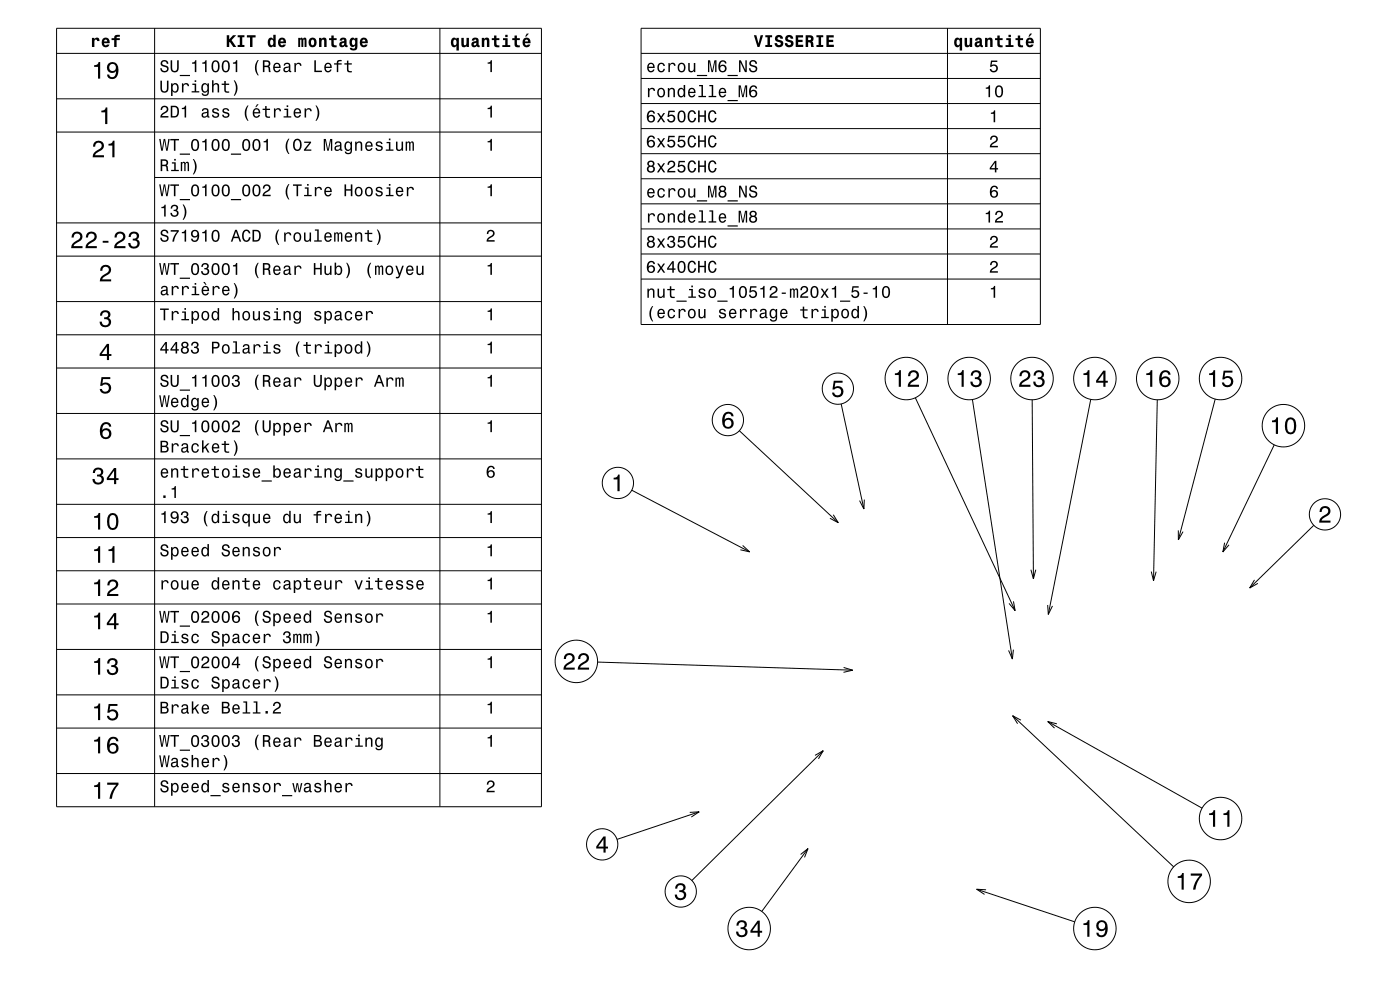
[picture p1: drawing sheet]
<svg xmlns="http://www.w3.org/2000/svg" width="297mm" height="210mm" viewBox="0 0 297 210" stroke-linecap="round" stroke-linejoin="round" font-family="sans-serif">
<g fill="#000">
<path d="M19.5 8v2h.5v-1.3l.2-.3 .3 .1 .1 .2h.5a.57 .57 0 0 0-.4-.7 .57 .57 0 0 0-.7 .4v-.4zM21.8 8.2a1.05 1.05 0 0 0-.2 1.2 1.05 1.05 0 0 0 1.1 .6l.5-.5-.9 .1-.2-.4h1.2a.9 .9 0 0 0-.4-1.1 .9 .9 0 0 0-1.1 .1zM22.2 8.5l.3-.1 .3 .4h-.7zM23.7 8.1v.4h.5v1.5h.5v-1.5h.7v-.4h-.7l.1-.2 .6-.1v-.4a.87 .87 0 0 0-1.2 .5v.2z" fill-rule="evenodd"/>
<path d="M20 13.8v.4h.8v2.5h.5v-3.5h-.4a.77 .77 0 0 1-.9 .6zM23 13.5a1.15 1.15 0 0 0 0 1.7 1.15 1.15 0 0 0 1.6-.1 1.02 1.02 0 0 1-.8 1.3 .56 .56 0 0 1-.6-.6h-.5a1.18 1.18 0 0 0 1.2 1 1.18 1.18 0 0 0 1.1-1.1 1.77 1.77 0 0 0-1.1-2.5zM23.2 14.3a.75 .75 0 0 1 1.5 0 .75 .75 0 0 1-1.5 0z" fill-rule="evenodd"/>
<path d="M34 17.1v1.6a.87 .87 0 0 0 .9 1 .87 .87 0 0 0 .8-1v-1.6h-.3v1.6a.55 .55 0 0 1-.5 .7 .55 .55 0 0 1-.5-.7v-1.6zM36.3 17.7v2.7h.3v-1.1a.66 .66 0 0 0 .7 .4 .66 .66 0 0 0 .6-.6 .91 .91 0 0 0-.1-1.1 .91 .91 0 0 0-1-.3l-.2 .3v-.3zM36.7 18.1a.45 .45 0 0 1 .5-.2 .45 .45 0 0 1 .4 .4 .65 .65 0 0 1 0 .8 .65 .65 0 0 1-.7 .2 .99 .99 0 0 1-.2-1.2zM38.6 17.7v1.9h.3v-1.1a.47 .47 0 0 1 .3-.6 .47 .47 0 0 1 .6 .2v.2h.3a.64 .64 0 0 0-.5-.7 .64 .64 0 0 0-.7 .4v-.3zM40.8 17.7v.3h.5v1.3h-.6v.3h1.6v-.3h-.7v-1.6zM41.3 17v.4h.3v-.4zM42.9 17.9a1.06 1.06 0 0 0-.2 1.1 1.06 1.06 0 0 0 .9 .7l.4-.4a.52 .52 0 0 1-.2 .7 .52 .52 0 0 1-.7-.2h-.3a.78 .78 0 0 0 .9 .6 .78 .78 0 0 0 .6-.9v-1.8h-.3v.3l-.2-.3a.65 .65 0 0 0-.9 .2zM43.2 18.1a.45 .45 0 0 1 .5-.2 .45 .45 0 0 1 .3 .4 .65 .65 0 0 1 0 .8 .65 .65 0 0 1-.7 .2l-.2-.3zM45 17v2.6h.3v-1.1a.45 .45 0 0 1 .3-.6 .45 .45 0 0 1 .6 .3v1.4h.3v-1.3a.63 .63 0 0 0-.4-.7 .63 .63 0 0 0-.8 .4v-1zM47.6 17.2v.5h-.6v.3h.6v1.3a.74 .74 0 0 0 1 .4v-.3a.49 .49 0 0 1-.7-.3v-1.1h.7v-.3h-.7v-.5zM49.6 17a3.1 3.1 0 0 1 0 3.3h.2a2.56 2.56 0 0 0 0-3.3z" fill-rule="evenodd"/>
<path d="M34.3 12.9a.69 .69 0 0 0-.2 .8 .69 .69 0 0 0 .7 .4l.3 .1a.46 .46 0 0 1 .3 .7 .46 .46 0 0 1-.7 .1l-.4-.5h-.3a.86 .86 0 0 0 1.1 .9 .86 .86 0 0 0 .5-1.3l-.6-.2a.51 .51 0 0 1-.6-.5 .5 .5 0 0 1 .6-.4 .5 .5 0 0 1 .4 .5h.3a.85 .85 0 0 0-.5-.7 .85 .85 0 0 0-.9 .1zM36.2 12.8v1.5a.87 .87 0 0 0 .9 1.1 .87 .87 0 0 0 .8-1.1v-1.5h-.3v1.6a.55 .55 0 0 1-.5 .7 .55 .55 0 0 1-.6-.7v-1.6zM38.1 15.9v.2h2.2v-.2zM40.7 13.3v.2h.6v1.8h.4v-2.5h-.3a.55 .55 0 0 1-.7 .5zM42.9 13.3v.2h.6v1.8h.3v-2.5h-.2a.55 .55 0 0 1-.7 .5zM45.1 13.1a1.45 1.45 0 0 0 .6 2.3 1.46 1.46 0 0 0 .7-2.3 .79 .79 0 0 0-1.3 0zM45.5 13.1h.5a1.69 1.69 0 0 1 0 1.9h-.5a1.71 1.71 0 0 1 0-1.9zM47.3 13.1a1.45 1.45 0 0 0 .6 2.3 1.45 1.45 0 0 0 .6-2.3 .79 .79 0 0 0-1.2 0zM47.7 13.1h.4a1.71 1.71 0 0 1 0 1.9h-.4a1.69 1.69 0 0 1 0-1.9zM49.4 13.3v.2h.6v1.8h.3v-2.5h-.2a.55 .55 0 0 1-.7 .5zM54.7 12.7a2.56 2.56 0 0 0 0 3.3h.2a3.1 3.1 0 0 1 0-3.3zM55.8 12.8v2.5h.3v-1.1l.8 .1 .2 1h.3l-.2-1.1-.2-.1a.69 .69 0 0 0 .3-.8 .69 .69 0 0 0-.7-.5zM56.1 13.1h.4a.43 .43 0 0 1 .5 .4 .43 .43 0 0 1-.5 .4h-.4zM58.2 13.6a1.04 1.04 0 0 0-.2 1.1 1.04 1.04 0 0 0 1 .6l.5-.6h-.3l-.4 .4a.54 .54 0 0 1-.5-.7h1.2a.83 .83 0 0 0-.3-1 .83 .83 0 0 0-1 .2zM58.4 13.7l.2-.1a.48 .48 0 0 1 .5 .1 .48 .48 0 0 1 .1 .4h-.9zM60.4 13.5l-.2 .4h.3a.39 .39 0 0 1 .4-.4 .39 .39 0 0 1 .3 .6h-.1a.65 .65 0 0 0-1 .4 .65 .65 0 0 0 .6 .8l.6-.3 .1 .3h.4v-.2l-.2-.1v-1.1a.73 .73 0 0 0-1.2-.4zM60.5 14.5l.8-.2a.55 .55 0 0 1-.2 .6 .55 .55 0 0 1-.6 .1zM62.5 13.4v1.9h.3v-1.1a.47 .47 0 0 1 .2-.6 .47 .47 0 0 1 .6 .2v.2h.4a.64 .64 0 0 0-.5-.7 .64 .64 0 0 0-.8 .4v-.3zM66.7 12.8v2.5h1.6v-.3h-1.3v-2.2zM69 13.6a1.04 1.04 0 0 0-.2 1.1 1.04 1.04 0 0 0 1.1 .6l.5-.6h-.4l-.4 .4a.54 .54 0 0 1-.5-.7h1.3a.83 .83 0 0 0-.4-1 .83 .83 0 0 0-1 .2zM69.3 13.7l.1-.1a.47 .47 0 0 1 .5 .1 .47 .47 0 0 1 .2 .4h-1zM70.9 13.4v.3h.5v1.6h.4v-1.6h.7v-.3h-.7v-.2l.7-.2v-.3a.68 .68 0 0 0-.8 0 .68 .68 0 0 0-.3 .7zM73.6 12.9v.5h-.5v.3h.5v1.3a.75 .75 0 0 0 1 .3v-.2a.48 .48 0 0 1-.7-.3v-1.1h.7v-.3h-.7v-.5z" fill-rule="evenodd"/>
<path d="M48.1 7.5v2.5h.5v-1l.2-.1 .7 1.1h.6l-1-1.5 1-1h-.7l-.8 .9v-.9zM50.4 7.5v.4h.5v1.6h-.5v.5h1.5v-.5h-.5v-1.6h.5v-.4zM52.4 7.5v.4h.6v2.1h.6v-2.1h.6v-.4zM57 8.2a1.09 1.09 0 0 0 .6 1.8l.4-.3v.3h.5v-2.6h-.5v.9l-.2-.2a.56 .56 0 0 0-.8 .1zM57.5 8.4a.57 .57 0 0 1 .5 .6 .57 .57 0 0 1-.5 .6l-.2-.6zM59.2 8.2a1.05 1.05 0 0 0-.2 1.2 1.05 1.05 0 0 0 1.1 .6l.5-.5-.9 .1-.2-.4h1.2a.9 .9 0 0 0-.4-1.1 .9 .9 0 0 0-1.1 .1zM59.6 8.5l.4-.1 .2 .4h-.7zM63.3 8v2h.4v-1.4l.1-.2 .1 .1v1.5h.4v-1.4l.2-.2 .1 1.6h.4l-.1-1.9-.3-.1-.3 .2-.4-.2-.3 .2v-.2zM65.7 8.2a1.04 1.04 0 0 0-.2 1.3 1.04 1.04 0 0 0 1.2 .5 1.04 1.04 0 0 0 .5-1.3 1.04 1.04 0 0 0-1.2-.7zM66.2 8.4a.61 .61 0 0 1 .5 .6 .61 .61 0 0 1-.4 .6 .72 .72 0 0 1-.1-1.2zM67.7 8v2h.5a1.68 1.68 0 0 1 .2-1.6l.3 .1 .1 1.5h.5a2.04 2.04 0 0 0-.3-2h-.4l-.4 .3v-.3zM70.3 7.5v.6h-.5v.4h.5v1.2a.86 .86 0 0 0 1.1 .3v-.4h-.2a.34 .34 0 0 1-.4-.4v-.7h.6v-.4h-.6v-.6zM72.3 8.1l-.2 .5h.5l.2-.2h.2v.3a.82 .82 0 0 0-.8 .3 .82 .82 0 0 0-.1 .9 .7 .7 0 0 0 1.1-.2l.1 .3h.4v-.4h-.2v-1a.74 .74 0 0 0-.5-.6 .74 .74 0 0 0-.7 .1zM72.5 9.3l.5-.2v.3l-.2 .2h-.3zM74.3 8.2a1.13 1.13 0 0 0 .5 1.8l.5-.4v.5l-.2 .2-.9-.2a.83 .83 0 0 0 .9 .6 .83 .83 0 0 0 .7-.8v-1.9h-.5v.3l-.2-.2a.57 .57 0 0 0-.8 .1zM74.9 8.4a.55 .55 0 0 1 .5 .6 .55 .55 0 0 1-.5 .5l-.3-.5zM76.6 8.2a1.05 1.05 0 0 0-.2 1.2 1.05 1.05 0 0 0 1 .6l.6-.5-.9 .1-.3-.4h1.2a.9 .9 0 0 0-.3-1.1 .9 .9 0 0 0-1.1 .1zM76.9 8.5l.4-.1 .2 .4h-.7z" fill-rule="evenodd"/>
<path d="M95.8 8.2a1.09 1.09 0 0 0 .7 1.8l.3-.3v1h.5v-2.7h-.5v.3l-.2-.2a.56 .56 0 0 0-.8 .1zM96.4 8.4a.57 .57 0 0 1 .5 .6 .57 .57 0 0 1-.5 .6l-.2-.6zM97.9 8l.1 1.8 .6 .2 .4-.3v.3h.5v-2h-.5a1.69 1.69 0 0 1-.2 1.6l-.4-.1v-1.5zM100.3 8.1l-.2 .5h.5l.2-.2h.2v.3a.82 .82 0 0 0-.8 .3 .82 .82 0 0 0 0 .9 .7 .7 0 0 0 1-.2l.1 .3h.5v-.4h-.2l-.1-1a.74 .74 0 0 0-.5-.6 .74 .74 0 0 0-.7 .1zM100.5 9.3l.5-.2v.3l-.2 .2h-.3zM102.2 8v2h.5a1.68 1.68 0 0 1 .2-1.6l.4 .1v1.5h.5a2.04 2.04 0 0 0-.2-2h-.5l-.4 .3v-.3zM104.8 7.5v.6h-.5v.4h.5v1.2a.86 .86 0 0 0 1.1 .3v-.4h-.2a.34 .34 0 0 1-.4-.4v-.7h.6v-.4h-.6v-.6zM106.7 8.1v.4h.5v1.1h-.6v.4h1.6v-.4h-.5v-1.5zM107.2 7.4v.5h.5v-.5zM109.2 7.5v.6h-.5v.4h.5v1.2a.86 .86 0 0 0 1.1 .3v-.4h-.3a.34 .34 0 0 1-.3-.4v-.7h.6v-.4h-.6v-.6zM111.7 7.1l-.3 .7h.2l.6-.7zM111.1 8.2a1.05 1.05 0 0 0-.2 1.2 1.05 1.05 0 0 0 1.1 .6l.5-.5-.9 .1-.2-.4h1.2a.9 .9 0 0 0-.4-1.1 .9 .9 0 0 0-1.1 .1zM111.5 8.5l.3-.1 .2 .4h-.6z" fill-rule="evenodd"/>
<path d="M103.4 13.3a.55 .55 0 0 0 .7-.5h.3v2.5h-.4v-1.8h-.6z" fill-rule="evenodd"/>
<path d="M137.5 13.6a1.04 1.04 0 0 0-.2 1.1 1.04 1.04 0 0 0 1.1 .6l.5-.6h-.4l-.4 .4a.54 .54 0 0 1-.5-.7h1.3a.83 .83 0 0 0-.4-1 .83 .83 0 0 0-1 .2zM137.8 13.7l.1-.1a.48 .48 0 0 1 .5 .1 .48 .48 0 0 1 .2 .4h-1zM139.7 13.6a1.04 1.04 0 0 0-.2 1.2 1.04 1.04 0 0 0 1.1 .5l.4-.4 .1-.3h-.3l-.3 .4a.73 .73 0 0 1-.7-.7 .73 .73 0 0 1 .7-.7l.2 .4h.4a.78 .78 0 0 0-.6-.7 .78 .78 0 0 0-.8 .3zM141.8 13.4v1.9h.3v-1.1a.47 .47 0 0 1 .3-.6 .47 .47 0 0 1 .6 .2v.2h.3a.64 .64 0 0 0-.5-.7 .64 .64 0 0 0-.7 .4v-.3zM144 13.6a1.04 1.04 0 0 0-.2 1.2 1.04 1.04 0 0 0 1.1 .5 1.04 1.04 0 0 0 .5-1.3 1.04 1.04 0 0 0-1.2-.6zM144.2 13.8a.48 .48 0 0 1 .5-.2 .48 .48 0 0 1 .4 .4 .66 .66 0 0 1 0 .8 .66 .66 0 0 1-.7 .2 .97 .97 0 0 1-.2-1.2zM146 13.4v1.2a.63 .63 0 0 0 .4 .7 .63 .63 0 0 0 .8-.3v.3h.3v-1.9h-.3v1.1a.46 .46 0 0 1-.3 .5 .46 .46 0 0 1-.6-.2v-1.4zM147.8 15.9v.2h2.2v-.2zM150.2 12.8v2.5h.3v-2.3l.4 2.3h.3l.5-2.3v2.3h.3v-2.5h-.4l-.5 2.2-.5-2.2zM152.8 13a1.71 1.71 0 0 0 .1 2.3 .83 .83 0 0 0 1.1-.2 .83 .83 0 0 0-.1-1.2 .83 .83 0 0 0-1.1 .1 .73 .73 0 0 1 .5-.9l.4 .1 .1 .3h.3a.8 .8 0 0 0-.5-.7 .8 .8 0 0 0-.8 .2zM152.7 14.5a.55 .55 0 0 1 1.1 0 .55 .55 0 0 1-1.1 0zM154.3 15.9v.2h2.2v-.2zM156.8 12.8v2.5h.3v-2.1l.9 2.1h.4v-2.5h-.3v2l-.9-2zM159.2 12.9a.69 .69 0 0 0-.2 .8 .69 .69 0 0 0 .6 .4l.3 .1a.46 .46 0 0 1 .4 .7 .46 .46 0 0 1-.8 .1l-.3-.5h-.3a.86 .86 0 0 0 1 .9 .86 .86 0 0 0 .6-1.3l-.6-.2a.51 .51 0 0 1-.6-.5 .5 .5 0 0 1 .5-.4 .5 .5 0 0 1 .5 .5h.3a.85 .85 0 0 0-.5-.7 .85 .85 0 0 0-.9 .1z" fill-rule="evenodd"/>
<path d="M159.9 7.5l.8 2.5h.4l.8-2.5h-.5l-.5 1.7-.4-1.7zM162.4 7.5v.4h.4v1.6h-.4v.5h1.4v-.5h-.5v-1.6h.5v-.4zM164.6 7.6a.77 .77 0 0 0-.1 .9 .77 .77 0 0 0 .8 .4l.2 .1a.37 .37 0 0 1-.2 .6 .37 .37 0 0 1-.5-.5h-.5a.9 .9 0 0 0 1.1 1 .9 .9 0 0 0 .6-1.4l-.9-.3-.2-.2 .4-.3 .3 .3h.5a.89 .89 0 0 0-.5-.8 .89 .89 0 0 0-1 .2zM166.8 7.6a.77 .77 0 0 0-.2 .9 .77 .77 0 0 0 .9 .4l.1 .1a.37 .37 0 0 1-.1 .6 .37 .37 0 0 1-.5-.5h-.5a.9 .9 0 0 0 1.1 1 .9 .9 0 0 0 .5-1.4l-.9-.3-.1-.2 .3-.3 .2 .1 .1 .2h.6a.89 .89 0 0 0-.6-.8 .89 .89 0 0 0-.9 .2zM168.8 7.5v2.5h1.6v-.5h-1.1v-.6h1v-.5h-1v-.5h1.1v-.4zM170.9 7.5v2.5h.5v-1l.5 .1 .2 .9h.6l-.1-.4a.6 .6 0 0 0-.3-.8 .73 .73 0 0 0 .3-.8 .73 .73 0 0 0-.8-.5zM171.4 7.9l.6 .1v.4l-.6 .1zM173.2 7.5v.4h.5v1.6h-.5v.5h1.4v-.5h-.4v-1.6h.4v-.4zM175.3 7.5v2.5h1.6v-.5h-1.1v-.6h1v-.5h-1v-.5h1.1v-.4z" fill-rule="evenodd"/>
<path d="M202.6 8.2a1.09 1.09 0 0 0 .6 1.8l.4-.3v1h.5v-2.7h-.5v.3l-.2-.2a.55 .55 0 0 0-.8 .1zM203.1 8.4a.57 .57 0 0 1 .5 .6 .57 .57 0 0 1-.5 .6l-.2-.6zM204.6 8l.1 1.8 .7 .2 .3-.3v.3h.5v-2h-.5a1.69 1.69 0 0 1-.2 1.6l-.3-.1v-1.5zM207 8.1l-.2 .5h.5l.3-.2h.2v.3a.82 .82 0 0 0-.8 .3 .82 .82 0 0 0-.1 .9 .7 .7 0 0 0 1-.2l.2 .3h.4v-.4h-.2v-1a.74 .74 0 0 0-.5-.6 .74 .74 0 0 0-.8 .1zM207.3 9.3l.5-.2v.3l-.2 .2h-.3zM209 8v2h.5a1.68 1.68 0 0 1 .2-1.6l.3 .1 .1 1.5h.5a2.04 2.04 0 0 0-.3-2h-.4l-.4 .3v-.3zM211.6 7.5v.6h-.5v.4h.5v1.2a.86 .86 0 0 0 1.1 .3v-.4h-.2a.34 .34 0 0 1-.4-.4v-.7h.6v-.4h-.6v-.6zM213.5 8.1v.4h.4v1.1h-.6v.4h1.7v-.4h-.5v-1.5zM213.9 7.4v.5h.6v-.5zM215.9 7.5v.6h-.5v.4h.5v1.2a.86 .86 0 0 0 1.1 .3v-.4h-.2a.34 .34 0 0 1-.4-.4v-.7h.6v-.4h-.6v-.6zM218.5 7.1l-.3 .7h.2l.6-.7zM217.8 8.2a1.05 1.05 0 0 0-.1 1.2 1.05 1.05 0 0 0 1 .6l.6-.5-1 .1-.2-.4h1.2a.9 .9 0 0 0-.4-1.1 .9 .9 0 0 0-1.1 .1zM218.2 8.5l.4-.1 .2 .4h-.7z" fill-rule="evenodd"/>
<path d="M210.2 12.8h1.4v.3h-1.1l-.1 .7a.86 .86 0 0 1 1.2 .4 .86 .86 0 0 1-.6 1.2 .86 .86 0 0 1-1-.8h.3a.57 .57 0 0 0 .9 .3 .57 .57 0 0 0 0-.9 .57 .57 0 0 0-.9 .2h-.3z" fill-rule="evenodd"/>
<path d="M20.1 30.2l-.4 .9h.5a.7 .7 0 0 1 .5-.8 .7 .7 0 0 1 .9 .5 .7 .7 0 0 1-.5 .8 1.8 1.8 0 0 0-1.4 1.8h2.4v-.5h-1.9a2.2 2.2 0 0 1 1.4-1.1 1.13 1.13 0 0 0 .1-1.7 1.13 1.13 0 0 0-1.6 .1zM23 30.5v.4h.8v2.5h.5v-3.6h-.4a.77 .77 0 0 1-.9 .7z" fill-rule="evenodd"/>
<path d="M21.5 23.5a.77 .77 0 0 0 .9-.7h.4v3.5h-.5v-2.5h-.8z" fill-rule="evenodd"/>
<path d="M34.3 22.6l-.2 .7h.3a.5 .5 0 0 1 .4-.6 .5 .5 0 0 1 .6 .4 .5 .5 0 0 1-.4 .6l-.2 .1a1.16 1.16 0 0 0-.8 1.1h1.7v-.3h-1.3l.6-.5a.83 .83 0 0 0 .6-1.2 .83 .83 0 0 0-1.3-.3zM36.2 22.4v2.5h.9a1.37 1.37 0 0 0 .7-2.2 1.57 1.57 0 0 0-1.6-.3zM36.6 22.7a.98 .98 0 0 1 1.1 .8 .98 .98 0 0 1-.7 1.1h-.4zM38.6 22.9v.3h.6v1.7h.3v-2.5h-.3a.55 .55 0 0 1-.6 .5zM43 23.1l-.2 .5h.3a.39 .39 0 0 1 .5-.4 .39 .39 0 0 1 .3 .5l-.2 .1a.67 .67 0 0 0-.9 .3 .67 .67 0 0 0 .3 .8h.6l.3-.2v.2h.4v-.2h-.1l-.1-1.2a.73 .73 0 0 0-1.2-.4zM43.1 24.2l.8-.3a.55 .55 0 0 1-.1 .7 .55 .55 0 0 1-.6 0zM45.2 23.1l-.2 .2a.69 .69 0 0 0 .9 .8l.2 .1a.43 .43 0 0 1-.3 .6 .43 .43 0 0 1-.5-.5h-.3a.74 .74 0 0 0 .9 .7 .74 .74 0 0 0 .5-1l-1-.3a.38 .38 0 0 1 .3-.5 .38 .38 0 0 1 .4 .3h.4a.78 .78 0 0 0-1.3-.4zM47.4 23.1l-.2 .2a.69 .69 0 0 0 .9 .8l.2 .1a.43 .43 0 0 1-.4 .6 .43 .43 0 0 1-.5-.5h-.3a.74 .74 0 0 0 .9 .7 .74 .74 0 0 0 .5-1l-.9-.3a.38 .38 0 0 1 .3-.5 .38 .38 0 0 1 .4 .3h.3a.78 .78 0 0 0-1.2-.4zM52.5 22.4a2.56 2.56 0 0 0 0 3.2h.2a3.1 3.1 0 0 1 0-3.2zM54.5 22.1l-.3 .6h.2l.5-.6zM53.8 23.2a1.04 1.04 0 0 0-.2 1.2 1.04 1.04 0 0 0 1.1 .6l.5-.6h-.3l-.5 .3a.54 .54 0 0 1-.5-.6h1.3a.83 .83 0 0 0-.3-1 .83 .83 0 0 0-1.1 .1zM54.1 23.4l.1-.2a.48 .48 0 0 1 .5 .1 .48 .48 0 0 1 .2 .5h-1zM56.3 22.5v.6h-.6v.2h.6v1.3a.75 .75 0 0 0 1 .4v-.3a.48 .48 0 0 1-.7-.2v-1.2h.7v-.2h-.7v-.6zM58.1 23v1.9h.3v-1.1a.47 .47 0 0 1 .3-.5 .47 .47 0 0 1 .6 .1v.2h.3a.64 .64 0 0 0-.5-.7 .64 .64 0 0 0-.7 .4v-.3zM60.3 23.1v.2h.5v1.4h-.6v.2h1.6v-.2h-.7v-1.6zM60.8 22.3v.4h.3v-.4zM62.5 23.2a1.04 1.04 0 0 0-.2 1.2 1.04 1.04 0 0 0 1 .6l.5-.6h-.3l-.4 .3a.54 .54 0 0 1-.5-.6h1.3a.83 .83 0 0 0-.4-1 .83 .83 0 0 0-1 .1zM62.7 23.4l.2-.2a.48 .48 0 0 1 .5 .1 .48 .48 0 0 1 .1 .5h-.9zM64.6 23v1.9h.3v-1.1a.47 .47 0 0 1 .3-.5 .47 .47 0 0 1 .6 .1v.2h.3a.64 .64 0 0 0-.5-.7 .64 .64 0 0 0-.7 .4v-.3zM66.9 22.4a3.1 3.1 0 0 1 0 3.2h.3a2.54 2.54 0 0 0 0-3.2z" fill-rule="evenodd"/>
<path d="M34.1 33.8v2.5h.3v-1.1l.8 .1 .2 1h.4l-.2-1.1-.3-.1a.69 .69 0 0 0 .3-.8 .69 .69 0 0 0-.7-.5zM34.4 34.1h.4a.43 .43 0 0 1 .5 .4 .43 .43 0 0 1-.5 .4h-.4zM36.5 34.4v.3h.5v1.3h-.7v.3h1.6v-.3h-.6v-1.6zM37 33.7v.4h.3v-.4zM38.4 34.4v1.9h.2l.1-1.5 .1-.2h.2l.1 .2v1.5h.3v-1.5l.2-.2 .2 .3v1.4h.3v-1.3a.5 .5 0 0 0-.4-.7l-.4 .3-.3-.3-.4 .3v-.2zM40.9 33.7a3.1 3.1 0 0 1 0 3.3h.2a2.56 2.56 0 0 0 0-3.3z" fill-rule="evenodd"/>
<path d="M33.8 29.5l.4 2.5h.3l.4-2.2 .4 2.2h.3l.4-2.5h-.3l-.3 2.1-.4-2.1h-.3l-.3 2.1-.3-2.1zM36.1 29.5v.3h.8v2.2h.3v-2.2h.8v-.3zM38.1 32.6v.2h2.2v-.2zM40.7 29.8a1.44 1.44 0 0 0 .7 2.2 1.45 1.45 0 0 0 .6-2.2 .79 .79 0 0 0-1.3 0zM41.2 29.8h.4a1.71 1.71 0 0 1 0 1.9h-.4a1.69 1.69 0 0 1 0-1.9zM42.9 29.9v.3h.6v1.8h.3v-2.5h-.2a.55 .55 0 0 1-.7 .4zM45.1 29.8a1.44 1.44 0 0 0 .6 2.2 1.45 1.45 0 0 0 .7-2.2 .79 .79 0 0 0-1.3 0zM45.5 29.8h.5a1.69 1.69 0 0 1 0 1.9h-.5a1.71 1.71 0 0 1 0-1.9zM47.3 29.8a1.44 1.44 0 0 0 .6 2.2 1.45 1.45 0 0 0 .6-2.2 .79 .79 0 0 0-1.2 0zM47.7 29.8h.4a1.71 1.71 0 0 1 0 1.9h-.4a1.69 1.69 0 0 1 0-1.9zM49 32.6v.2h2.1v-.2zM51.6 29.8a1.44 1.44 0 0 0 .6 2.2 1.45 1.45 0 0 0 .7-2.2 .79 .79 0 0 0-1.3 0zM52 29.8h.5a1.69 1.69 0 0 1 0 1.9h-.5a1.71 1.71 0 0 1 0-1.9zM53.8 29.8a1.44 1.44 0 0 0 .6 2.2 1.45 1.45 0 0 0 .6-2.2 .79 .79 0 0 0-1.2 0zM54.2 29.8h.4a1.69 1.69 0 0 1 0 1.9h-.4a1.69 1.69 0 0 1 0-1.9zM55.9 29.9v.3h.6v1.8h.3v-2.5h-.2a.55 .55 0 0 1-.7 .4zM61.2 29.4a2.56 2.56 0 0 0 0 3.3h.2a3.1 3.1 0 0 1 0-3.3zM62.4 29.8a1.45 1.45 0 0 0 .7 2.2 1.45 1.45 0 0 0 .7-2.2 .83 .83 0 0 0-1.4 0zM62.8 29.8l.3-.1a1.18 1.18 0 0 1 0 2 1.2 1.2 0 0 1-.3-1.9zM64.5 30v.3h1.1l-1.1 1.4v.3h1.5v-.3h-1.1l1.1-1.4v-.3zM68.7 29.5v2.5h.3v-2.3l.4 2.3h.3l.5-2.3v2.3h.3v-2.5h-.5l-.4 2.2-.5-2.2zM71.2 30.1l-.2 .5h.3a.39 .39 0 0 1 .5-.4 .39 .39 0 0 1 .3 .6h-.2a.65 .65 0 0 0-.9 .4 .65 .65 0 0 0 .5 .8l.7-.3v.2l.4 .1v-.3h-.1l-.1-1.1a.72 .72 0 0 0-.4-.6 .72 .72 0 0 0-.8 .1zM71.3 31.2l.8-.2a.55 .55 0 0 1-.1 .6 .55 .55 0 0 1-.7 .1zM73.3 30.3a1.06 1.06 0 0 0-.2 1.1 1.06 1.06 0 0 0 .9 .6l.4-.3a.52 .52 0 0 1-.2 .7 .52 .52 0 0 1-.8-.2h-.3a.78 .78 0 0 0 .9 .6 .78 .78 0 0 0 .7-.9v-1.9h-.3v.4l-.3-.3a.64 .64 0 0 0-.8 .2zM73.5 30.5a.45 .45 0 0 1 .5-.2 .45 .45 0 0 1 .3 .4 .65 .65 0 0 1 .1 .7 .65 .65 0 0 1-.7 .3l-.3-.4zM75.3 30v2h.4v-1.1a.45 .45 0 0 1 .3-.6 .45 .45 0 0 1 .5 .5v1.2h.3v-1.3a.63 .63 0 0 0-.4-.7 .63 .63 0 0 0-.8 .3v-.3zM77.7 30.3a1.04 1.04 0 0 0-.2 1.1 1.04 1.04 0 0 0 1 .6l.5-.6h-.3l-.4 .4a.54 .54 0 0 1-.5-.7h1.3a.83 .83 0 0 0-.4-1 .83 .83 0 0 0-1 .2zM77.9 30.4l.2-.1a.47 .47 0 0 1 .5 .1 .47 .47 0 0 1 .1 .4h-.9zM79.9 30.1l-.2 .2a.69 .69 0 0 0 .9 .9l.2 .1a.43 .43 0 0 1-.3 .5 .43 .43 0 0 1-.5-.4h-.3a.74 .74 0 0 0 .9 .7 .74 .74 0 0 0 .5-1.1l-1-.3a.38 .38 0 0 1 .3-.5 .38 .38 0 0 1 .4 .4h.3a.77 .77 0 0 0-1.2-.5zM82 30.1v.3h.5v1.3h-.6v.3h1.6v-.3h-.7v-1.6zM82.5 29.4v.4h.3v-.4zM84 30v1.3a.63 .63 0 0 0 .4 .7 .63 .63 0 0 0 .8-.3v.3h.3v-2h-.3v1.2a.46 .46 0 0 1-.3 .5 .46 .46 0 0 1-.6-.2v-1.5zM86.1 30v2h.3v-1.3l.1-.4h.2l.1 .2v1.5h.3v-1.5l.2-.3 .2 .4v1.4h.3v-1.4a.49 .49 0 0 0-.4-.6l-.4 .3-.3-.3-.4 .3v-.3z" fill-rule="evenodd"/>
<path d="M103.4 22.9a.55 .55 0 0 0 .7-.5h.3v2.5h-.4v-1.7h-.6z" fill-rule="evenodd"/>
<path d="M103.4 29.9a.55 .55 0 0 0 .7-.4h.3v2.5h-.4v-1.8h-.6z" fill-rule="evenodd"/>
<path d="M137.5 18.7v1.9h.3v-1.1a.47 .47 0 0 1 .2-.6 .47 .47 0 0 1 .6 .2v.2h.4a.64 .64 0 0 0-.5-.7 .64 .64 0 0 0-.8 .4v-.3zM139.6 18.9a1.04 1.04 0 0 0-.1 1.2 1.04 1.04 0 0 0 1.1 .5 1.04 1.04 0 0 0 .5-1.3 1.04 1.04 0 0 0-1.2-.6zM139.9 19.1a.48 .48 0 0 1 .5-.2 .48 .48 0 0 1 .3 .4 .66 .66 0 0 1 0 .8 .66 .66 0 0 1-.7 .3 .98 .98 0 0 1-.1-1.3zM141.7 18.7v1.9h.3v-1.1a.45 .45 0 0 1 .4-.6 .45 .45 0 0 1 .5 .5v1.2h.3v-1.3a.63 .63 0 0 0-.5-.7 .63 .63 0 0 0-.7 .4v-.3zM143.9 18.9a1.06 1.06 0 0 0-.2 1.1 1.06 1.06 0 0 0 .9 .7l.4-.4v.3h.4v-2.6h-.4v1a.64 .64 0 0 0-1.1-.1zM144.2 19.1a.44 .44 0 0 1 .5-.2 .44 .44 0 0 1 .3 .4 .65 .65 0 0 1 0 .8 .65 .65 0 0 1-.7 .2 .98 .98 0 0 1-.1-1.2zM146.2 18.9a1.04 1.04 0 0 0-.2 1.2 1.04 1.04 0 0 0 1 .5l.5-.5h-.3a.49 .49 0 0 1-.6 .3 .49 .49 0 0 1-.3-.7h1.3a.83 .83 0 0 0-.4-.9 .83 .83 0 0 0-1 .1zM146.4 19l.2-.1a.48 .48 0 0 1 .5 .1 .48 .48 0 0 1 .1 .5h-.9zM148.3 18v.3h.5v2h-.6v.3h1.6v-.3h-.7v-2.3zM150.5 18v.3h.5v2h-.7v.3h1.6v-.3h-.6v-2.3zM152.7 18.9a1.04 1.04 0 0 0-.2 1.2 1.04 1.04 0 0 0 1 .5l.5-.5h-.3l-.4 .3a.54 .54 0 0 1-.5-.7h1.3a.83 .83 0 0 0-.4-.9 .83 .83 0 0 0-1 .1zM152.9 19l.2-.1a.48 .48 0 0 1 .5 .1 .48 .48 0 0 1 .1 .5h-.9zM154.3 21.2v.3h2.2v-.3zM156.7 18.1v2.5h.3v-2.3l.4 2.3h.4l.4-2.3v2.3h.3v-2.5h-.4l-.5 2.2-.5-2.2zM159.3 18.3a1.72 1.72 0 0 0 .1 2.3 .83 .83 0 0 0 1.1-.2 .83 .83 0 0 0-.1-1.1 .83 .83 0 0 0-1.1 0 .73 .73 0 0 1 .6-.9l.3 .1 .1 .3h.3a.8 .8 0 0 0-.5-.7 .8 .8 0 0 0-.8 .2zM159.2 19.9a.55 .55 0 0 1 1.1 0 .55 .55 0 0 1-1.1 0z" fill-rule="evenodd"/>
<path d="M137.5 34.2l-.1 .2a.57 .57 0 0 0 .2 .8 .78 .78 0 0 0-.1 1.2 .78 .78 0 0 0 1.2 0 .78 .78 0 0 0-.2-1.2 .68 .68 0 0 0 .2-.9 .68 .68 0 0 0-.9-.2zM137.6 35.9a.51 .51 0 0 1 1 0 .51 .51 0 0 1-1 0zM137.6 34.7a.45 .45 0 0 1 .9 0 .45 .45 0 0 1-.9 0zM139.4 34.6l.6 1-.6 1h.3l.5-.8 .5 .8h.4l-.7-1 .7-1h-.4l-.4 .7-.5-.7zM141.8 34.3l-.2 .7h.3a.5 .5 0 0 1 .4-.6 .5 .5 0 0 1 .6 .3 .5 .5 0 0 1-.3 .6l-.3 .1a1.16 1.16 0 0 0-.8 1.2h1.8v-.3h-1.4l.6-.6a.83 .83 0 0 0 .7-1.2 .83 .83 0 0 0-1.4-.2zM144 34.1l-.2 1.4h.3a.57 .57 0 0 1 .8-.2 .57 .57 0 0 1 0 .9 .57 .57 0 0 1-.9-.3h-.3a.86 .86 0 0 0 1.1 .8 .86 .86 0 0 0 .6-1.2 .86 .86 0 0 0-1.3-.4l.1-.7h1.1v-.3zM146.1 34.3a1.45 1.45 0 0 0 .7 2.3 .94 .94 0 0 0 .9-1h-.4a.59 .59 0 0 1-.7 .7 1.31 1.31 0 0 1 .2-2l.3 .1 .2 .4h.3a.85 .85 0 0 0-.5-.8 .85 .85 0 0 0-1 .3zM148.1 34.1v2.5h.3v-1.2h1v1.2h.4v-2.5h-.4v1h-1v-1zM150.5 34.3a1.45 1.45 0 0 0 .6 2.3 .95 .95 0 0 0 .9-1h-.3a.59 .59 0 0 1-.8 .7 1.3 1.3 0 0 1 .2-2l.3 .1 .2 .4h.4a.85 .85 0 0 0-.6-.8 .85 .85 0 0 0-.9 .3z" fill-rule="evenodd"/>
<path d="M137.6 23.6a1.72 1.72 0 0 0 .1 2.3 .83 .83 0 0 0 1.1-.2 .83 .83 0 0 0-.1-1.1 .83 .83 0 0 0-1.1 0 .73 .73 0 0 1 .6-.9l.3 .1 .1 .3h.3a.8 .8 0 0 0-.5-.7 .8 .8 0 0 0-.8 .2zM137.6 25.2a.53 .53 0 0 1 1 0 .53 .53 0 0 1-1 0zM139.4 24l.6 .9-.6 1h.3l.5-.7 .5 .7h.4l-.7-1 .7-.9h-.4l-.4 .7-.5-.7zM141.8 23.5l-.2 1.3h.3a.57 .57 0 0 1 .9-.2 .57 .57 0 0 1-.1 .9 .57 .57 0 0 1-.8-.2h-.4a.86 .86 0 0 0 1.1 .7 .86 .86 0 0 0 .6-1.1 .86 .86 0 0 0-1.3-.4l.1-.7h1.1v-.3zM143.9 23.7a1.44 1.44 0 0 0 .7 2.3 1.45 1.45 0 0 0 .6-2.3 .79 .79 0 0 0-1.3 0zM144.3 23.8h.5a1.71 1.71 0 0 1 0 1.8h-.5a1.69 1.69 0 0 1 0-1.8zM146.1 23.7a1.45 1.45 0 0 0 .7 2.3 .94 .94 0 0 0 .9-1h-.4a.59 .59 0 0 1-.7 .6 1.31 1.31 0 0 1 .2-1.9l.3 .1 .2 .4h.3a.85 .85 0 0 0-.5-.8 .85 .85 0 0 0-1 .3zM148.1 23.4v2.5h.3v-1.1h1v1.1h.4v-2.5h-.4v1.1h-1v-1.1zM150.5 23.7a1.44 1.44 0 0 0 .6 2.3 .94 .94 0 0 0 .9-1h-.3a.59 .59 0 0 1-.8 .6 1.3 1.3 0 0 1 .2-1.9l.3 .1 .2 .4h.4a.85 .85 0 0 0-.6-.8 .85 .85 0 0 0-.9 .3z" fill-rule="evenodd"/>
<path d="M137.6 28.9a1.71 1.71 0 0 0 .1 2.3 .83 .83 0 0 0 1.1-.2 .83 .83 0 0 0-.1-1.1 .83 .83 0 0 0-1.1 0 .74 .74 0 0 1 .6-.9l.3 .1 .1 .3h.3a.8 .8 0 0 0-.5-.6 .8 .8 0 0 0-.8 .1zM137.6 30.5a.53 .53 0 0 1 1 0 .53 .53 0 0 1-1 0zM139.4 29.3l.6 1-.6 1h.3l.5-.8 .5 .8h.4l-.7-1 .7-1h-.4l-.4 .7-.5-.7zM141.8 28.8l-.2 1.3h.3a.57 .57 0 0 1 .9-.1 .57 .57 0 0 1-.1 .9 .57 .57 0 0 1-.8-.3h-.4a.86 .86 0 0 0 1.1 .8 .86 .86 0 0 0 .6-1.2 .86 .86 0 0 0-1.3-.4l.1-.7h1.1v-.3zM144 28.8l-.2 1.3h.3a.57 .57 0 0 1 .8-.1 .57 .57 0 0 1 0 .9 .57 .57 0 0 1-.9-.3h-.3a.86 .86 0 0 0 1.1 .8 .86 .86 0 0 0 .6-1.2 .86 .86 0 0 0-1.3-.4l.1-.7h1.1v-.3zM146.1 29a1.45 1.45 0 0 0 .7 2.3 .94 .94 0 0 0 .9-1h-.4a.59 .59 0 0 1-.7 .7 1.31 1.31 0 0 1 .2-2l.3 .1 .2 .4h.3a.85 .85 0 0 0-.5-.8 .85 .85 0 0 0-1 .3zM148.1 28.8v2.5h.3v-1.2h1v1.2h.4v-2.5h-.4v1h-1v-1zM150.5 29a1.45 1.45 0 0 0 .6 2.3 .95 .95 0 0 0 .9-1h-.3a.59 .59 0 0 1-.8 .7 1.3 1.3 0 0 1 .2-2l.3 .1 .2 .4h.4a.85 .85 0 0 0-.6-.8 .85 .85 0 0 0-.9 .3z" fill-rule="evenodd"/>
<path d="M209.1 18.6v.2h.6v1.8h.3v-2.5h-.2a.55 .55 0 0 1-.7 .5zM211.3 18.4a1.44 1.44 0 0 0 .6 2.3 1.45 1.45 0 0 0 .7-2.3 .79 .79 0 0 0-1.3 0zM211.7 18.5h.5a1.71 1.71 0 0 1 0 1.8h-.5a1.69 1.69 0 0 1 0-1.8z" fill-rule="evenodd"/>
<path d="M210.3 29a.84 .84 0 0 1 1.3 .2 .84 .84 0 0 1-.7 1.2l-.6 .5h1.4v.4h-1.7a1.96 1.96 0 0 1 1.3-1.5 .5 .5 0 0 0-.4-.8 .5 .5 0 0 0-.5 .6h-.4z" fill-rule="evenodd"/>
<path d="M210.2 23.9a.55 .55 0 0 0 .7-.5h.2v2.5h-.3v-1.7h-.6z" fill-rule="evenodd"/>
<path d="M211 34.1l-1 1.5v.4h1.1v.6h.3v-.6h.3v-.3h-.3v-1.6zM211.1 34.5v1.2h-.8z" fill-rule="evenodd"/>
<path d="M15.5 49.4l-.3 1h.4a.7 .7 0 0 1 .6-.9 .7 .7 0 0 1 .8 .6 .7 .7 0 0 1-.5 .8 1.8 1.8 0 0 0-1.4 1.7h2.4v-.4h-1.9a2.19 2.19 0 0 1 1.5-1.1 1.13 1.13 0 0 0 .1-1.7 1.13 1.13 0 0 0-1.7 0zM18.5 49.4l-.3 1h.5a.71 .71 0 0 1 .5-.9 .71 .71 0 0 1 .8 .6 .71 .71 0 0 1-.5 .8 1.81 1.81 0 0 0-1.4 1.7h2.4v-.4h-1.9a2.22 2.22 0 0 1 1.5-1.1 1.13 1.13 0 0 0 .1-1.7 1.13 1.13 0 0 0-1.7 0zM21.8 51.1v.4h1.2v-.4zM24.6 49.4l-.2 .4-.1 .6h.4a.7 .7 0 0 1 .6-.9 .7 .7 0 0 1 .8 .6 .7 .7 0 0 1-.5 .8 1.8 1.8 0 0 0-1.4 1.7h2.4v-.4h-1.9a2.19 2.19 0 0 1 1.5-1.1 1.13 1.13 0 0 0 .1-1.7 1.13 1.13 0 0 0-1.7 0zM27.6 49.4l-.3 .9h.4a.62 .62 0 0 1 .4-.8 .62 .62 0 0 1 .8 .3 .62 .62 0 0 1-.3 .8h-.4v.4a.72 .72 0 0 1 .9 .5 .72 .72 0 0 1-.5 .9 .72 .72 0 0 1-.9-.5v-.4h-.5a1.18 1.18 0 0 0 1.5 1.2 1.18 1.18 0 0 0 .6-1.8l-.2-.1a.9 .9 0 0 0 .3-1.1 .9 .9 0 0 0-1-.6z" fill-rule="evenodd"/>
<path d="M21.6 56.5a1.18 1.18 0 0 1 1.9 .3 1.18 1.18 0 0 1-1 1.7l-.5 .3-.3 .5h1.9v.4h-2.4a1.8 1.8 0 0 1 1.4-1.7 .71 .71 0 0 0 .5-.9 .71 .71 0 0 0-.9-.5 .71 .71 0 0 0-.5 .8h-.4z" fill-rule="evenodd"/>
<path d="M33.8 39.1l.4 2.5h.3l.4-2.2 .4 2.2h.3l.4-2.5h-.3l-.3 2.1-.4-2.1h-.3l-.3 2.1-.3-2.1zM36.1 39.1v.3h.8v2.2h.3v-2.2h.8v-.3zM38.1 42.2v.3h2.2v-.3zM40.7 39.4a1.44 1.44 0 0 0 .7 2.3 1.45 1.45 0 0 0 .6-2.3 .79 .79 0 0 0-1.3 0zM41.2 39.5h.4a1.71 1.71 0 0 1 0 1.8h-.4a1.69 1.69 0 0 1 0-1.8zM42.9 39.6v.2h.6v1.8h.3v-2.5h-.2a.55 .55 0 0 1-.7 .5zM45.1 39.4a1.44 1.44 0 0 0 .6 2.3 1.45 1.45 0 0 0 .7-2.3 .79 .79 0 0 0-1.3 0zM45.5 39.5h.5a1.69 1.69 0 0 1 0 1.8h-.5a1.71 1.71 0 0 1 0-1.8zM47.3 39.4a1.44 1.44 0 0 0 .6 2.3 1.45 1.45 0 0 0 .6-2.3 .79 .79 0 0 0-1.2 0zM47.7 39.5h.4a1.71 1.71 0 0 1 0 1.8h-.4a1.69 1.69 0 0 1 0-1.8zM49 42.2v.3h2.1v-.3zM51.6 39.4a1.44 1.44 0 0 0 .6 2.3 1.45 1.45 0 0 0 .7-2.3 .79 .79 0 0 0-1.3 0zM52 39.5h.5a1.69 1.69 0 0 1 0 1.8h-.5a1.71 1.71 0 0 1 0-1.8zM53.8 39.4a1.44 1.44 0 0 0 .6 2.3 1.45 1.45 0 0 0 .6-2.3 .79 .79 0 0 0-1.2 0zM54.2 39.5h.4a1.69 1.69 0 0 1 0 1.8h-.4a1.69 1.69 0 0 1 0-1.8zM56 39.3l-.3 .7h.4a.5 .5 0 0 1 .3-.6 .5 .5 0 0 1 .7 .4 .5 .5 0 0 1-.4 .6l-.2 .1a1.17 1.17 0 0 0-.8 1.1h1.7v-.3h-1.3l.6-.6a.84 .84 0 0 0 .6-1.2 .84 .84 0 0 0-1.3-.2zM61.2 39.1a2.56 2.56 0 0 0 0 3.2h.2a3.1 3.1 0 0 1 0-3.2zM62.2 39.1v.3h.7v2.2h.3v-2.2h.8v-.3zM64.7 39.7v.3h.5v1.3h-.7v.3h1.6v-.3h-.6v-1.6zM65.1 39v.4h.4v-.4zM66.8 39.7v1.9h.3v-1.1a.47 .47 0 0 1 .3-.5 .47 .47 0 0 1 .6 .1v.2h.3a.64 .64 0 0 0-.5-.7 .64 .64 0 0 0-.7 .4v-.3zM69 39.9a1.04 1.04 0 0 0-.2 1.2 1.04 1.04 0 0 0 1.1 .5l.5-.5h-.4l-.4 .3a.54 .54 0 0 1-.5-.7h1.3a.83 .83 0 0 0-.4-.9 .83 .83 0 0 0-1 .1zM69.3 40l.1-.1a.47 .47 0 0 1 .5 .1 .47 .47 0 0 1 .2 .5h-1zM73.1 39.1v2.5h.3v-1.2h1v1.2h.4v-2.5h-.4v1h-1v-1zM75.5 39.9a1.04 1.04 0 0 0-.2 1.2 1.04 1.04 0 0 0 1.1 .5 1.04 1.04 0 0 0 .5-1.3 1.04 1.04 0 0 0-1.2-.6zM75.7 40.1a.48 .48 0 0 1 .5-.2 .48 .48 0 0 1 .4 .4 .66 .66 0 0 1 0 .8 .66 .66 0 0 1-.7 .3 .98 .98 0 0 1-.2-1.3zM77.6 39.9a1.04 1.04 0 0 0-.1 1.2 1.04 1.04 0 0 0 1.1 .5 1.04 1.04 0 0 0 .5-1.3 1.04 1.04 0 0 0-1.2-.6zM77.9 40.1a.48 .48 0 0 1 .5-.2 .48 .48 0 0 1 .3 .4 .66 .66 0 0 1 .1 .8 .66 .66 0 0 1-.8 .3 .98 .98 0 0 1-.1-1.3zM79.9 39.8l-.2 .2a.69 .69 0 0 0 .9 .8l.2 .1a.43 .43 0 0 1-.3 .6 .43 .43 0 0 1-.5-.5h-.3a.74 .74 0 0 0 .9 .7 .74 .74 0 0 0 .5-1l-1-.4a.38 .38 0 0 1 .3-.5 .38 .38 0 0 1 .4 .4h.3a.77 .77 0 0 0-1.2-.4zM82 39.7v.3h.5v1.3h-.6v.3h1.6v-.3h-.7v-1.6zM82.5 39v.4h.3v-.4zM84.2 39.9a1.04 1.04 0 0 0-.2 1.2 1.04 1.04 0 0 0 1 .5l.5-.5h-.3l-.4 .3a.54 .54 0 0 1-.5-.7h1.3a.83 .83 0 0 0-.4-.9 .83 .83 0 0 0-1 .1zM84.4 40l.2-.1a.47 .47 0 0 1 .5 .1 .47 .47 0 0 1 .1 .5h-.9zM86.3 39.7v1.9h.3v-1.1a.47 .47 0 0 1 .3-.5 .47 .47 0 0 1 .6 .1v.2h.3a.64 .64 0 0 0-.5-.7 .64 .64 0 0 0-.7 .4v-.3z" fill-rule="evenodd"/>
<path d="M33.8 55.8l.4 2.5h.3l.4-2.2 .4 2.2h.3l.4-2.5h-.3l-.3 2.1-.4-2.1h-.3l-.3 2.1-.3-2.1zM36.1 55.8v.3h.8v2.2h.3v-2.2h.8v-.3zM38.1 58.9v.3h2.2v-.3zM40.7 56.1a1.44 1.44 0 0 0 .7 2.3 1.45 1.45 0 0 0 .6-2.3 .79 .79 0 0 0-1.3 0zM41.2 56.1h.4a1.71 1.71 0 0 1 0 1.9h-.4a1.69 1.69 0 0 1 0-1.9zM42.9 56l-.2 .6h.3a.44 .44 0 0 1 .3-.5 .44 .44 0 0 1 .5 .2 .44 .44 0 0 1-.1 .5l-.4 .1v.2a.52 .52 0 0 1 .7 .4 .52 .52 0 0 1-.3 .6 .52 .52 0 0 1-.7-.3v-.3h-.3a.84 .84 0 0 0 1 .9 .84 .84 0 0 0 .5-1.3l-.2-.1a.72 .72 0 0 0 0-1.1 .72 .72 0 0 0-1.1 .1zM45.1 56.1a1.44 1.44 0 0 0 .6 2.3 1.45 1.45 0 0 0 .7-2.3 .79 .79 0 0 0-1.3 0zM45.5 56.1h.5a1.69 1.69 0 0 1 0 1.9h-.5a1.71 1.71 0 0 1 0-1.9zM47.3 56.1a1.44 1.44 0 0 0 .6 2.3 1.45 1.45 0 0 0 .6-2.3 .79 .79 0 0 0-1.2 0zM47.7 56.1h.4a1.71 1.71 0 0 1 0 1.9h-.4a1.69 1.69 0 0 1 0-1.9zM49.4 56.3v.2h.6v1.8h.3v-2.5h-.2a.55 .55 0 0 1-.7 .5zM54.7 55.7a2.56 2.56 0 0 0 0 3.3h.2a3.1 3.1 0 0 1 0-3.3zM55.8 55.8v2.5h.3v-1.1l.8 .1 .2 1h.3l-.2-1.1-.2-.1a.69 .69 0 0 0 .3-.8 .69 .69 0 0 0-.7-.5zM56.1 56.1h.4a.43 .43 0 0 1 .5 .4 .43 .43 0 0 1-.5 .4h-.4zM58.2 56.6a1.04 1.04 0 0 0-.2 1.1 1.04 1.04 0 0 0 1 .6l.5-.6h-.3l-.4 .4a.54 .54 0 0 1-.5-.7h1.2a.83 .83 0 0 0-.3-1 .83 .83 0 0 0-1 .2zM58.4 56.7l.2-.1a.48 .48 0 0 1 .5 .1 .48 .48 0 0 1 .1 .5h-.9zM60.4 56.5l-.2 .4h.3a.39 .39 0 0 1 .4-.3 .39 .39 0 0 1 .3 .5h-.1a.65 .65 0 0 0-1 .4 .65 .65 0 0 0 .6 .9l.6-.4 .1 .3h.4v-.2l-.2-.1v-1.1a.73 .73 0 0 0-1.2-.4zM60.5 57.5l.8-.2a.55 .55 0 0 1-.2 .6 .55 .55 0 0 1-.6 .1zM62.5 56.4v1.9h.3v-1.1a.47 .47 0 0 1 .2-.6 .47 .47 0 0 1 .6 .2v.2h.4a.64 .64 0 0 0-.5-.7 .64 .64 0 0 0-.8 .4v-.3zM66.6 55.8v2.5h.3v-1.2h1v1.2h.3v-2.5h-.3v1h-1v-1zM68.8 56.4v1.2a.63 .63 0 0 0 .5 .7 .63 .63 0 0 0 .7-.3v.3h.3v-1.9h-.3v1.1a.46 .46 0 0 1-.3 .5 .46 .46 0 0 1-.5-.2l-.1-1.4zM71 55.7v2.6h.3v-.3a.66 .66 0 0 0 .7 .4 .66 .66 0 0 0 .6-.6 .9 .9 0 0 0-.1-1.1 .9 .9 0 0 0-1-.3l-.2 .3v-1zM71.4 56.8a.45 .45 0 0 1 .5-.2 .45 .45 0 0 1 .4 .4v.3a.6 .6 0 0 1-.5 .8 .84 .84 0 0 1-.4-1.3zM73.4 55.7a3.1 3.1 0 0 1 0 3.3h.3a2.54 2.54 0 0 0 0-3.3zM78.5 55.7a2.54 2.54 0 0 0 0 3.3h.2a3.1 3.1 0 0 1 0-3.3zM79.6 56.4v1.9h.2v-1.3l.2-.4h.2l.1 .2v1.5h.3v-1.5l.2-.2 .2 .3v1.4h.3v-1.3a.49 .49 0 0 0-.4-.7l-.4 .3-.3-.3-.4 .3v-.2zM82 56.6a1.04 1.04 0 0 0-.2 1.2 1.04 1.04 0 0 0 1.1 .5 1.04 1.04 0 0 0 .5-1.3 1.04 1.04 0 0 0-1.2-.6zM82.2 56.8a.48 .48 0 0 1 .5-.2 .48 .48 0 0 1 .4 .4 .66 .66 0 0 1 0 .8 .66 .66 0 0 1-.7 .2 .97 .97 0 0 1-.2-1.2zM83.9 56.4l.7 2-.2 .3h-.4v.3a.63 .63 0 0 0 .9-.4l.8-2.2h-.4l-.5 1.6-.6-1.6zM86.4 56.6a1.04 1.04 0 0 0-.2 1.1 1.04 1.04 0 0 0 1 .6l.5-.6h-.3l-.4 .4a.54 .54 0 0 1-.5-.7h1.2a.83 .83 0 0 0-.3-1 .83 .83 0 0 0-1 .2zM86.6 56.7l.1-.1a.48 .48 0 0 1 .5 .1 .48 .48 0 0 1 .2 .5h-.9zM88.3 56.4v1.2a.63 .63 0 0 0 .5 .7 .63 .63 0 0 0 .7-.3v.3h.3v-1.9h-.3v1.1a.46 .46 0 0 1-.2 .5 .46 .46 0 0 1-.6-.2v-1.4z" fill-rule="evenodd"/>
<path d="M34.3 48.9a.69 .69 0 0 0-.2 .8 .69 .69 0 0 0 .7 .4l.3 .1a.46 .46 0 0 1 .3 .6 .46 .46 0 0 1-.7 .2l-.4-.6h-.3a.86 .86 0 0 0 1.1 .9 .86 .86 0 0 0 .5-1.3l-.6-.2a.51 .51 0 0 1-.6-.4 .5 .5 0 0 1 .6-.4 .5 .5 0 0 1 .4 .5h.3a.85 .85 0 0 0-.5-.8 .85 .85 0 0 0-.9 .2zM36.2 48.8v.3h1.4a3.7 3.7 0 0 0-1 2.2h.3a3.8 3.8 0 0 1 1-2.2v-.3zM38.6 49.2v.3h.6v1.8h.3v-2.6h-.3a.56 .56 0 0 1-.6 .5zM40.7 49a.82 .82 0 0 0 0 1.2 .82 .82 0 0 0 1.2-.1 .74 .74 0 0 1-.6 .9l-.3-.1-.1-.3h-.4a.88 .88 0 0 0 1.1 .7 .88 .88 0 0 0 .6-1.1 1.01 1.01 0 0 0-.2-1.2 1.01 1.01 0 0 0-1.3 0zM40.9 49.6a.53 .53 0 0 1 1 0 .53 .53 0 0 1-1 0zM42.9 49.2v.3h.6v1.8h.3v-2.6h-.2a.55 .55 0 0 1-.7 .5zM45.1 49.1a1.44 1.44 0 0 0 .6 2.2 1.45 1.45 0 0 0 .7-2.2 .79 .79 0 0 0-1.3 0zM45.5 49.1h.5a1.69 1.69 0 0 1 0 1.9h-.5a1.71 1.71 0 0 1 0-1.9zM49.9 48.8l-.9 2.5h.3l.3-.8h1l.2 .8h.4l-1-2.5zM50.1 49.1l.4 1.1h-.8zM51.6 49a1.45 1.45 0 0 0 .7 2.3 .94 .94 0 0 0 .9-1h-.4a.58 .58 0 0 1-.8 .7 1.3 1.3 0 0 1 .3-2l.3 .1 .2 .4h.3a.85 .85 0 0 0-.6-.8 .85 .85 0 0 0-.9 .3zM53.6 48.8v2.5h.8a1.37 1.37 0 0 0 .7-2.2 1.56 1.56 0 0 0-1.5-.3zM53.9 49.1a.98 .98 0 0 1 1.1 .7 .98 .98 0 0 1-.6 1.2h-.5zM59 48.7a2.56 2.56 0 0 0 0 3.3h.2a3.1 3.1 0 0 1 0-3.3zM60.3 49.3v2h.3v-1.1a.47 .47 0 0 1 .3-.6 .47 .47 0 0 1 .6 .2v.1h.3a.64 .64 0 0 0-.5-.6 .64 .64 0 0 0-.7 .3v-.3zM62.5 49.5a1.04 1.04 0 0 0-.2 1.2 1.04 1.04 0 0 0 1.1 .6 1.04 1.04 0 0 0 .5-1.3 1.04 1.04 0 0 0-1.2-.7zM62.7 49.7a.48 .48 0 0 1 .5-.1 .48 .48 0 0 1 .4 .4 .66 .66 0 0 1 0 .7 .66 .66 0 0 1-.7 .3 .98 .98 0 0 1-.2-1.3zM64.5 49.3v1.3a.63 .63 0 0 0 .4 .7 .63 .63 0 0 0 .8-.3v.3h.3v-2h-.3v1.1a.46 .46 0 0 1-.3 .6 .46 .46 0 0 1-.6-.2v-1.5zM66.8 48.7v.2h.5v2.1h-.7v.3h1.7v-.3h-.7v-2.3zM69 49.5a1.04 1.04 0 0 0-.2 1.2 1.04 1.04 0 0 0 1.1 .6l.5-.6h-.4l-.4 .3a.54 .54 0 0 1-.5-.6h1.3a.83 .83 0 0 0-.4-1 .83 .83 0 0 0-1 .1zM69.3 49.7l.1-.1a.47 .47 0 0 1 .5 0 .47 .47 0 0 1 .2 .5h-1zM70.9 49.3v2h.3v-1.3l.1-.5h.2l.1 .2v1.6h.3v-1.5l.3-.3 .1 .4v1.4h.3v-1.4a.49 .49 0 0 0-.3-.6l-.4 .2-.4-.2-.3 .2v-.2zM73.3 49.5a1.04 1.04 0 0 0-.1 1.2 1.04 1.04 0 0 0 1 .6l.5-.6h-.3l-.5 .3a.54 .54 0 0 1-.4-.6h1.2a.83 .83 0 0 0-.3-1 .83 .83 0 0 0-1.1 .1zM73.6 49.7l.1-.1a.48 .48 0 0 1 .5 0 .48 .48 0 0 1 .2 .5h-.9zM75.3 49.3v2h.4v-1.2a.45 .45 0 0 1 .3-.6 .45 .45 0 0 1 .5 .5v1.3h.3v-1.3a.63 .63 0 0 0-.4-.7 .63 .63 0 0 0-.8 .3v-.3zM77.9 48.8v.6h-.5v.3h.5l.1 1.2a.74 .74 0 0 0 1 .4v-.3a.49 .49 0 0 1-.7-.2v-1.1h.7v-.3h-.7v-.6zM79.9 48.7a3.1 3.1 0 0 1 0 3.3h.3a2.56 2.56 0 0 0 0-3.3z" fill-rule="evenodd"/>
<path d="M34.2 43.9v.3h.6v1.7h.4v-2.5h-.3a.55 .55 0 0 1-.7 .5zM36.4 43.6l-.2 .6h.3a.44 .44 0 0 1 .3-.5 .44 .44 0 0 1 .5 .2 .44 .44 0 0 1-.1 .6h-.4v.3a.53 .53 0 0 1 .7 .4 .53 .53 0 0 1-.5 .6 .53 .53 0 0 1-.5-.6h-.4a.84 .84 0 0 0 1.1 .8 .84 .84 0 0 0 .5-1.3l-.2-.1a.72 .72 0 0 0 0-1.1 .72 .72 0 0 0-1.1 .1zM38.7 43.4a3.1 3.1 0 0 1 0 3.2h.3a2.56 2.56 0 0 0 0-3.2z" fill-rule="evenodd"/>
<path d="M103.5 49a.84 .84 0 0 1 1.4 .2 .84 .84 0 0 1-.7 1.2l-.6 .5h1.3v.4h-1.7a1.97 1.97 0 0 1 1.3-1.5 .5 .5 0 0 0-.3-.8 .5 .5 0 0 0-.6 .6h-.3z" fill-rule="evenodd"/>
<path d="M103.4 39.6a.55 .55 0 0 0 .7-.5h.3v2.5h-.4v-1.8h-.6z" fill-rule="evenodd"/>
<path d="M103.4 56.3a.55 .55 0 0 0 .7-.5h.3v2.5h-.4v-1.8h-.6z" fill-rule="evenodd"/>
<path d="M137.5 45.3v1.9h.3v-1.1a.47 .47 0 0 1 .2-.6 .47 .47 0 0 1 .6 .2v.2h.4a.64 .64 0 0 0-.5-.7 .64 .64 0 0 0-.8 .4v-.3zM139.6 45.5a1.04 1.04 0 0 0-.1 1.2 1.04 1.04 0 0 0 1.1 .5 1.04 1.04 0 0 0 .5-1.3 1.04 1.04 0 0 0-1.2-.6zM139.9 45.7a.48 .48 0 0 1 .5-.2 .48 .48 0 0 1 .3 .4 .66 .66 0 0 1 0 .8 .66 .66 0 0 1-.7 .2 .98 .98 0 0 1-.1-1.2zM141.7 45.3v1.9h.3v-1.1a.45 .45 0 0 1 .4-.6 .45 .45 0 0 1 .5 .5v1.2h.3v-1.3a.63 .63 0 0 0-.5-.7 .63 .63 0 0 0-.7 .4v-.3zM143.9 45.5a1.06 1.06 0 0 0-.2 1.1 1.06 1.06 0 0 0 .9 .7l.4-.4v.3h.4v-2.6h-.4v1a.64 .64 0 0 0-1.1-.1zM144.2 45.7a.44 .44 0 0 1 .5-.2 .44 .44 0 0 1 .3 .4 .65 .65 0 0 1 0 .8 .65 .65 0 0 1-.7 .2 .98 .98 0 0 1-.1-1.2zM146.2 45.5a1.04 1.04 0 0 0-.2 1.1 1.04 1.04 0 0 0 1 .6l.5-.5h-.3a.49 .49 0 0 1-.6 .3 .49 .49 0 0 1-.3-.7h1.3a.83 .83 0 0 0-.4-.9 .83 .83 0 0 0-1 .1zM146.4 45.6l.2-.1a.48 .48 0 0 1 .5 .1 .48 .48 0 0 1 .1 .5h-.9zM148.3 44.6v.3h.5v2h-.6v.3h1.6v-.3h-.7v-2.3zM150.5 44.6v.3h.5v2h-.7v.3h1.6v-.3h-.6v-2.3zM152.7 45.5a1.04 1.04 0 0 0-.2 1.2 1.04 1.04 0 0 0 1 .5l.5-.5h-.3l-.4 .3a.54 .54 0 0 1-.5-.7h1.3a.83 .83 0 0 0-.4-.9 .83 .83 0 0 0-1 .1zM152.9 45.6l.2-.1a.48 .48 0 0 1 .5 .1 .48 .48 0 0 1 .1 .5h-.9zM154.3 47.8v.3h2.2v-.3zM156.7 44.7v2.5h.3v-2.3l.4 2.3h.4l.4-2.3v2.3h.3v-2.5h-.4l-.5 2.2-.5-2.2zM159.2 44.9l-.2 .2a.57 .57 0 0 0 .3 .8 .79 .79 0 0 0-.3 1.1 .79 .79 0 0 0 1.1 .2 .74 .74 0 0 0 .5-.6 .74 .74 0 0 0-.4-.7 .68 .68 0 0 0 .2-1 .68 .68 0 0 0-1-.2zM159.3 46.5a.51 .51 0 0 1 1 0 .51 .51 0 0 1-1 0zM159.3 45.4a.45 .45 0 0 1 .9 0 .45 .45 0 0 1-.9 0z" fill-rule="evenodd"/>
<path d="M137.5 40.2a1.04 1.04 0 0 0-.2 1.1 1.04 1.04 0 0 0 1.1 .6l.5-.6h-.4l-.4 .4a.54 .54 0 0 1-.5-.7h1.3a.83 .83 0 0 0-.4-1 .83 .83 0 0 0-1 .2zM137.8 40.3l.1-.1a.48 .48 0 0 1 .5 .1 .48 .48 0 0 1 .2 .4h-1zM139.7 40.2a1.04 1.04 0 0 0-.2 1.2 1.04 1.04 0 0 0 1.1 .5l.4-.4 .1-.3h-.3l-.3 .4a.73 .73 0 0 1-.7-.7 .73 .73 0 0 1 .7-.7l.2 .4h.4a.78 .78 0 0 0-.6-.7 .78 .78 0 0 0-.8 .3zM141.8 40v1.9h.3v-1.1a.47 .47 0 0 1 .3-.6 .47 .47 0 0 1 .6 .2v.2h.3a.64 .64 0 0 0-.5-.7 .64 .64 0 0 0-.7 .4v-.3zM144 40.2a1.04 1.04 0 0 0-.2 1.2 1.04 1.04 0 0 0 1.1 .5 1.04 1.04 0 0 0 .5-1.3 1.04 1.04 0 0 0-1.2-.6zM144.2 40.4a.48 .48 0 0 1 .5-.2 .48 .48 0 0 1 .4 .4 .66 .66 0 0 1 0 .8 .66 .66 0 0 1-.7 .2 .97 .97 0 0 1-.2-1.2zM146 40v1.2a.63 .63 0 0 0 .4 .7 .63 .63 0 0 0 .8-.3v.3h.3v-1.9h-.3v1.1a.46 .46 0 0 1-.3 .5 .46 .46 0 0 1-.6-.2v-1.4zM147.8 42.5v.2h2.2v-.2zM150.2 39.4v2.5h.3v-2.3l.4 2.3h.3l.5-2.3v2.3h.3v-2.5h-.4l-.5 2.2-.5-2.2zM152.7 39.6l-.2 .2a.57 .57 0 0 0 .3 .7 .78 .78 0 0 0-.1 1.2 .78 .78 0 0 0 1.1 0 .78 .78 0 0 0-.1-1.2 .68 .68 0 0 0 .2-.9 .68 .68 0 0 0-1-.2zM152.7 41.2a.55 .55 0 0 1 1.1 0 .55 .55 0 0 1-1.1 0zM152.8 40.1a.45 .45 0 0 1 .9 0 .45 .45 0 0 1-.9 0zM154.3 42.5v.2h2.2v-.2zM156.8 39.4v2.5h.3v-2.1l.9 2.1h.4v-2.5h-.3v2l-.9-2zM159.2 39.5a.69 .69 0 0 0-.2 .8 .69 .69 0 0 0 .6 .4l.3 .1a.46 .46 0 0 1 .4 .7 .46 .46 0 0 1-.8 .1l-.3-.5h-.3a.86 .86 0 0 0 1 .9 .86 .86 0 0 0 .6-1.3l-.6-.2a.51 .51 0 0 1-.6-.5 .5 .5 0 0 1 .5-.4 .5 .5 0 0 1 .5 .5h.3a.85 .85 0 0 0-.5-.7 .85 .85 0 0 0-.9 .1z" fill-rule="evenodd"/>
<path d="M137.5 50.2l-.1 .2a.57 .57 0 0 0 .2 .8 .78 .78 0 0 0-.1 1.1 .78 .78 0 0 0 1.2 0 .78 .78 0 0 0-.2-1.1 .68 .68 0 0 0 .2-1 .68 .68 0 0 0-.9-.1zM137.6 51.8a.51 .51 0 0 1 1 0 .51 .51 0 0 1-1 0zM137.6 50.7a.45 .45 0 0 1 .9 0 .45 .45 0 0 1-.9 0zM139.4 50.6l.6 .9-.6 1h.3l.5-.7 .5 .7h.4l-.7-1 .7-.9h-.4l-.4 .7-.5-.7zM141.8 50.2l-.2 .6h.3a.44 .44 0 0 1 .2-.5 .44 .44 0 0 1 .6 .2 .44 .44 0 0 1-.2 .6h-.3v.3a.52 .52 0 0 1 .7 .3 .52 .52 0 0 1-.4 .6 .52 .52 0 0 1-.6-.3l-.1-.3h-.3a.84 .84 0 0 0 1.1 .9 .84 .84 0 0 0 .4-1.3l-.1-.1a.72 .72 0 0 0 0-1.1 .72 .72 0 0 0-1.1 .1zM144 50.1l-.2 1.3h.3a.57 .57 0 0 1 .8-.2 .57 .57 0 0 1 0 .9 .57 .57 0 0 1-.9-.2h-.3a.86 .86 0 0 0 1.1 .7 .86 .86 0 0 0 .6-1.1 .86 .86 0 0 0-1.3-.4l.1-.7h1.1v-.3zM146.1 50.3a1.45 1.45 0 0 0 .7 2.3 .94 .94 0 0 0 .9-1h-.4a.59 .59 0 0 1-.7 .6 1.31 1.31 0 0 1 .2-1.9l.3 .1 .2 .4h.3a.85 .85 0 0 0-.5-.8 .85 .85 0 0 0-1 .3zM148.1 50v2.5h.3v-1.1h1v1.1h.4v-2.5h-.4v1h-1v-1zM150.5 50.3a1.44 1.44 0 0 0 .6 2.3 .94 .94 0 0 0 .9-1h-.3a.59 .59 0 0 1-.8 .6 1.3 1.3 0 0 1 .2-1.9l.3 .1 .2 .4h.4a.85 .85 0 0 0-.6-.8 .85 .85 0 0 0-.9 .3z" fill-rule="evenodd"/>
<path d="M137.6 55.5a1.71 1.71 0 0 0 .1 2.3 .83 .83 0 0 0 1.1-.2 .83 .83 0 0 0-.1-1.1 .83 .83 0 0 0-1.1 0 .74 .74 0 0 1 .6-.9l.3 .1 .1 .3h.3a.8 .8 0 0 0-.5-.6 .8 .8 0 0 0-.8 .1zM137.6 57.1a.53 .53 0 0 1 1 0 .53 .53 0 0 1-1 0zM139.4 55.9l.6 1-.6 .9h.3l.5-.7 .5 .7h.4l-.7-.9 .7-1h-.4l-.4 .7-.5-.7zM142.6 55.4l-1.1 1.5v.3h1.1v.6h.3v-.6h.4v-.3h-.4v-1.5zM142.6 55.8v1.1h-.8zM143.9 55.7a1.44 1.44 0 0 0 .7 2.2 1.45 1.45 0 0 0 .6-2.2 .79 .79 0 0 0-1.3 0zM144.3 55.7h.5a1.71 1.71 0 0 1 0 1.9h-.5a1.69 1.69 0 0 1 0-1.9zM146.1 55.6a1.45 1.45 0 0 0 .7 2.3 .94 .94 0 0 0 .9-1h-.4a.59 .59 0 0 1-.7 .6 1.31 1.31 0 0 1 .2-1.9l.3 .1 .2 .4h.3a.85 .85 0 0 0-.5-.8 .85 .85 0 0 0-1 .3zM148.1 55.3v2.5h.3v-1.1h1v1.1h.4v-2.5h-.4v1.1h-1v-1.1zM150.5 55.6a1.45 1.45 0 0 0 .6 2.3 .95 .95 0 0 0 .9-1h-.3a.59 .59 0 0 1-.8 .6 1.3 1.3 0 0 1 .2-1.9l.3 .1 .2 .4h.4a.85 .85 0 0 0-.6-.8 .85 .85 0 0 0-.9 .3z" fill-rule="evenodd"/>
<path d="M209.1 45.2v.2h.6v1.8h.3v-2.5h-.2a.55 .55 0 0 1-.7 .5zM211.3 44.9l-.2 .7h.3a.5 .5 0 0 1 .4-.6 .5 .5 0 0 1 .6 .4 .5 .5 0 0 1-.3 .6l-.2 .1a1.17 1.17 0 0 0-.8 1.1h1.7v-.3h-1.4l.6-.6a.84 .84 0 0 0 .7-1.2 .84 .84 0 0 0-1.4-.2z" fill-rule="evenodd"/>
<path d="M210.3 50.2a.84 .84 0 0 1 1.3 .2 .84 .84 0 0 1-.7 1.3l-.6 .5h1.4v.3h-1.7a1.96 1.96 0 0 1 1.3-1.4 .5 .5 0 0 0-.4-.8 .5 .5 0 0 0-.5 .6h-.4z" fill-rule="evenodd"/>
<path d="M210.3 55.6a.84 .84 0 0 1 1.3 .2 .84 .84 0 0 1-.7 1.2l-.6 .5h1.4v.3h-1.7a1.96 1.96 0 0 1 1.3-1.4 .5 .5 0 0 0-.4-.8 .5 .5 0 0 0-.5 .6h-.4z" fill-rule="evenodd"/>
<path d="M210.4 39.6a1.71 1.71 0 0 0 .1 2.3 .83 .83 0 0 0 1.1-.3 .83 .83 0 0 0-.1-1.1 .83 .83 0 0 0-1.2 .1 .73 .73 0 0 1 .6-.9l.4 .1 .1 .3h.3a.8 .8 0 0 0-.5-.7 .8 .8 0 0 0-.8 .2zM210.3 41.1a.55 .55 0 0 1 1.1 0 .55 .55 0 0 1-1.1 0z" fill-rule="evenodd"/>
<path d="M21.5 66.1a1.08 1.08 0 0 1 1.4-.2 1.08 1.08 0 0 1 .4 1.3l-.3 .3a1.06 1.06 0 0 1 .5 1.2 1.06 1.06 0 0 1-1.2 .7 1.1 1.1 0 0 1-1.2-1.2h.5a.71 .71 0 0 0 1 .8 .71 .71 0 0 0 .1-1.3h-.6v-.4a.61 .61 0 0 0 .8-.3 .61 .61 0 0 0-.2-.8 .61 .61 0 0 0-.9 .2l-.1 .6h-.5z" fill-rule="evenodd"/>
<path d="M22.7 73l-1.6 2.1v.4h1.6v.9h.4v-.9h.5v-.4h-.5v-2.1zM22.7 73.5v1.6h-1.1z" fill-rule="evenodd"/>
<path d="M34 65.4v.3h.7v2.2h.4v-2.2h.7v-.3zM36.4 66v1.9h.3v-1.1a.47 .47 0 0 1 .3-.5 .47 .47 0 0 1 .6 .1v.2h.3a.64 .64 0 0 0-.5-.6 .64 .64 0 0 0-.7 .3v-.3zM38.6 66.1v.2h.5v1.4h-.6v.2h1.6v-.2h-.7v-1.6zM39.1 65.4v.3h.4v-.3zM40.6 66v2.7h.3v-1.1a.66 .66 0 0 0 .8 .4 .66 .66 0 0 0 .5-.6 .91 .91 0 0 0 0-1 .91 .91 0 0 0-1-.4l-.3 .3v-.3zM41.1 66.4a.45 .45 0 0 1 .5-.2 .45 .45 0 0 1 .3 .5v.3a.6 .6 0 0 1-.5 .7 .84 .84 0 0 1-.3-1.3zM42.9 66.2a1.04 1.04 0 0 0-.1 1.2 1.04 1.04 0 0 0 1.1 .5 1.04 1.04 0 0 0 .5-1.2 1.04 1.04 0 0 0-1.2-.7zM43.2 66.4a.48 .48 0 0 1 .5-.2 .48 .48 0 0 1 .3 .4 .66 .66 0 0 1 .1 .8 .66 .66 0 0 1-.8 .3 .97 .97 0 0 1-.1-1.3zM45.1 66.2a1.06 1.06 0 0 0-.2 1.1 1.06 1.06 0 0 0 .9 .7l.4-.4v.3h.3v-2.5h-.3v.9a.63 .63 0 0 0-1.1-.1zM45.3 66.4a.44 .44 0 0 1 .5-.2 .44 .44 0 0 1 .3 .4 .65 .65 0 0 1 .1 .8 .65 .65 0 0 1-.7 .3l-.3-.4zM49.3 65.4v2.5h.3v-1.1a.45 .45 0 0 1 .4-.6 .45 .45 0 0 1 .5 .5v1.2h.3v-1.2a.63 .63 0 0 0-.4-.7 .63 .63 0 0 0-.8 .3v-.9zM51.6 66.2a1.04 1.04 0 0 0-.1 1.2 1.04 1.04 0 0 0 1.1 .5 1.04 1.04 0 0 0 .5-1.2 1.04 1.04 0 0 0-1.2-.7zM51.9 66.4a.48 .48 0 0 1 .5-.2 .48 .48 0 0 1 .3 .4 .67 .67 0 0 1 0 .8 .67 .67 0 0 1-.7 .3 .97 .97 0 0 1-.1-1.3zM53.6 66v1.3a.63 .63 0 0 0 .5 .7 .63 .63 0 0 0 .7-.4v.3h.3v-1.9h-.3v1.1a.46 .46 0 0 1-.2 .6 .46 .46 0 0 1-.6-.2v-1.5zM56 66.1l-.1 .2a.69 .69 0 0 0 .8 .8l.3 .1a.43 .43 0 0 1-.4 .6 .43 .43 0 0 1-.5-.5h-.3a.74 .74 0 0 0 .9 .7 .74 .74 0 0 0 .5-1l-1-.3a.38 .38 0 0 1 .3-.5 .38 .38 0 0 1 .5 .3h.3a.77 .77 0 0 0-1.3-.4zM58.1 66.1v.2h.5v1.4h-.6v.2h1.6v-.2h-.6v-1.6zM58.6 65.4v.3h.4v-.3zM60.2 66v1.9h.3v-1.1a.45 .45 0 0 1 .4-.6 .45 .45 0 0 1 .4 .5v1.2h.4v-1.2a.63 .63 0 0 0-.5-.7 .63 .63 0 0 0-.7 .3v-.3zM62.4 66.2a1.06 1.06 0 0 0-.2 1.1 1.06 1.06 0 0 0 .9 .7l.4-.4a.52 .52 0 0 1-.2 .8 .52 .52 0 0 1-.7-.3h-.3a.78 .78 0 0 0 .9 .6 .78 .78 0 0 0 .6-.8v-1.9h-.3v.3l-.2-.3a.64 .64 0 0 0-.9 .2zM62.7 66.4a.45 .45 0 0 1 .5-.2 .45 .45 0 0 1 .3 .5 .65 .65 0 0 1 0 .7 .65 .65 0 0 1-.7 .3l-.2-.4zM66.9 66.1l-.2 .2a.69 .69 0 0 0 .9 .8l.2 .1a.43 .43 0 0 1-.4 .6 .43 .43 0 0 1-.4-.5h-.4a.74 .74 0 0 0 1 .7 .74 .74 0 0 0 .4-1l-.9-.3a.38 .38 0 0 1 .3-.5 .38 .38 0 0 1 .4 .3h.3a.77 .77 0 0 0-1.2-.4zM68.8 66v2.7h.3v-1.1a.66 .66 0 0 0 .7 .4 .66 .66 0 0 0 .6-.6 .91 .91 0 0 0 0-1 .91 .91 0 0 0-1-.4l-.3 .3v-.3zM69.3 66.4a.45 .45 0 0 1 .5-.2 .45 .45 0 0 1 .3 .5v.3a.6 .6 0 0 1-.5 .7 .84 .84 0 0 1-.3-1.3zM71.2 66.1l-.2 .5h.3a.39 .39 0 0 1 .5-.4 .39 .39 0 0 1 .3 .5l-.2 .1a.65 .65 0 0 0-.9 .4 .65 .65 0 0 0 .5 .8l.7-.3v.2h.4v-.2h-.1l-.1-1.2a.72 .72 0 0 0-.4-.6 .72 .72 0 0 0-.8 .2zM71.3 67.2l.8-.2a.55 .55 0 0 1-.1 .6 .55 .55 0 0 1-.7 0zM73.3 66.2a1.04 1.04 0 0 0-.1 1.2 1.04 1.04 0 0 0 1 .6l.5-.4v-.3h-.3l-.3 .4a.72 .72 0 0 1-.7-.7 .72 .72 0 0 1 .7-.8l.3 .4h.3a.78 .78 0 0 0-.5-.6 .78 .78 0 0 0-.9 .2zM75.5 66.2a1.04 1.04 0 0 0-.2 1.2 1.04 1.04 0 0 0 1.1 .6l.5-.6h-.4l-.4 .3a.54 .54 0 0 1-.5-.6h1.3a.83 .83 0 0 0-.4-1 .83 .83 0 0 0-1 .1zM75.8 66.4l.1-.1a.47 .47 0 0 1 .5 0 .47 .47 0 0 1 .2 .5h-1zM77.6 66v1.9h.3v-1.1a.47 .47 0 0 1 .3-.5 .47 .47 0 0 1 .6 .1v.2h.3a.64 .64 0 0 0-.5-.6 .64 .64 0 0 0-.7 .3v-.3z" fill-rule="evenodd"/>
<path d="M35.1 72.5l-1.1 1.6v.3h1.1v.6h.3v-.6h.4v-.3h-.4v-1.6zM35.1 73v1.1h-.8zM37.2 72.5l-1 1.6v.3h1.1v.6h.3v-.6h.3v-.3h-.3v-1.6zM37.3 73v1.1h-.8zM38.7 72.7l-.2 .2a.57 .57 0 0 0 .3 .7 .78 .78 0 0 0-.2 1.2 .78 .78 0 0 0 1.2 0 .78 .78 0 0 0-.1-1.2 .68 .68 0 0 0 .2-.9 .68 .68 0 0 0-1-.2zM38.7 74.3a.51 .51 0 0 1 1 0 .51 .51 0 0 1-1 0zM38.8 73.2a.42 .42 0 0 1 .8 0 .42 .42 0 0 1-.8 0zM40.8 72.7l-.3 .6h.4a.44 .44 0 0 1 .2-.6 .44 .44 0 0 1 .6 .2 .44 .44 0 0 1-.2 .6h-.3v.3a.53 .53 0 0 1 .7 .5 .53 .53 0 0 1-.6 .6 .53 .53 0 0 1-.5-.7h-.3a.84 .84 0 0 0 1.1 .9 .84 .84 0 0 0 .4-1.4l-.2-.1a.72 .72 0 0 0 0-1 .72 .72 0 0 0-1 .1zM45 72.5v2.5h.3v-1.1a.96 .96 0 0 0 1.3-.7 .66 .66 0 0 0-.8-.7zM45.3 72.8h.4a.43 .43 0 0 1 .5 .4 .43 .43 0 0 1-.5 .4h-.4zM47.3 73.3a1.04 1.04 0 0 0-.2 1.2 1.04 1.04 0 0 0 1.1 .5 1.04 1.04 0 0 0 .5-1.3 1.04 1.04 0 0 0-1.2-.6zM47.5 73.5a.48 .48 0 0 1 .5-.2 .48 .48 0 0 1 .4 .4 .66 .66 0 0 1 0 .8 .66 .66 0 0 1-.7 .2 .98 .98 0 0 1-.2-1.2zM49.5 72.4v.3h.4v2h-.6v.3h1.6v-.3h-.6v-2.3zM51.7 73.1l-.2 .5h.3a.39 .39 0 0 1 .5-.4 .39 .39 0 0 1 .2 .6h-.1a.67 .67 0 0 0-.9 .3 .67 .67 0 0 0 .3 .9h.5l.3-.3 .1 .3h.4v-.2l-.2-.1v-1.1a.73 .73 0 0 0-1.2-.5zM51.8 74.2l.8-.2a.55 .55 0 0 1-.1 .6 .55 .55 0 0 1-.7 .1zM53.8 73.1v1.9h.3v-1.1a.47 .47 0 0 1 .3-.6 .47 .47 0 0 1 .5 .2l.1 .2h.3a.64 .64 0 0 0-.5-.7 .64 .64 0 0 0-.7 .4v-.3zM56 73.1v.3h.5v1.3h-.7v.3h1.6v-.3h-.6v-1.6zM56.5 72.4v.4h.3v-.4zM58.2 73.1l-.1 .2a.68 .68 0 0 0 .8 .9l.2 .1a.43 .43 0 0 1-.3 .5 .43 .43 0 0 1-.5-.4h-.3a.74 .74 0 0 0 .9 .7 .74 .74 0 0 0 .5-1.1l-1-.3a.38 .38 0 0 1 .3-.5 .38 .38 0 0 1 .5 .4h.3a.78 .78 0 0 0-1.3-.5zM63.3 72.4a2.54 2.54 0 0 0 0 3.3h.3a3.1 3.1 0 0 1 0-3.3zM64.9 72.6v.5h-.5v.3h.5v1.3a.75 .75 0 0 0 1.1 .3v-.2a.48 .48 0 0 1-.7-.3l-.1-1.1h.8v-.3h-.8v-.5zM66.8 73.1v1.9h.3v-1.1a.47 .47 0 0 1 .3-.6 .47 .47 0 0 1 .6 .2v.2h.3a.64 .64 0 0 0-.5-.7 .64 .64 0 0 0-.7 .4v-.3zM69 73.1v.3h.5v1.3h-.7v.3h1.7v-.3h-.7v-1.6zM69.5 72.4v.4h.3v-.4zM71 73.1v2.6h.3v-1a.66 .66 0 0 0 .7 .3 .66 .66 0 0 0 .6-.5 .91 .91 0 0 0-.1-1.1 .91 .91 0 0 0-1-.3l-.2 .3v-.3zM71.4 73.5a.45 .45 0 0 1 .5-.2 .45 .45 0 0 1 .4 .4v.3a.6 .6 0 0 1-.5 .8 .85 .85 0 0 1-.4-1.3zM73.3 73.3a1.04 1.04 0 0 0-.2 1.2 1.04 1.04 0 0 0 1.2 .5 1.04 1.04 0 0 0 .5-1.3 1.04 1.04 0 0 0-1.2-.6zM73.5 73.5a.48 .48 0 0 1 .6-.2 .48 .48 0 0 1 .3 .4 .66 .66 0 0 1 0 .8 .66 .66 0 0 1-.7 .2 .97 .97 0 0 1-.2-1.2zM75.4 73.3a1.06 1.06 0 0 0-.2 1.1 1.06 1.06 0 0 0 .9 .6l.4-.3v.3h.3v-2.6h-.3v.9a.64 .64 0 0 0-1.1 0zM75.7 73.5a.44 .44 0 0 1 .5-.2 .44 .44 0 0 1 .3 .4v.3a.59 .59 0 0 1-.5 .8 .85 .85 0 0 1-.3-1.3zM77.8 72.4a3.1 3.1 0 0 1 0 3.3h.2a2.56 2.56 0 0 0 0-3.3z" fill-rule="evenodd"/>
<path d="M34.3 60.8l-.1 .4h.2a.39 .39 0 0 1 .5-.3 .39 .39 0 0 1 .3 .5l-.2 .1a.65 .65 0 0 0-.9 .3 .65 .65 0 0 0 .6 .9l.6-.3 .1 .2h.4v-.2l-.2-.1v-1.1a.72 .72 0 0 0-.5-.6 .72 .72 0 0 0-.8 .2zM34.5 61.9l.8-.3a.55 .55 0 0 1-.2 .7 .55 .55 0 0 1-.6 0zM36.4 60.7v1.9h.3v-1.1a.47 .47 0 0 1 .3-.5 .47 .47 0 0 1 .6 .1v.2h.3a.64 .64 0 0 0-.5-.7 .64 .64 0 0 0-.7 .4v-.3zM38.6 60.7v1.9h.3v-1.1a.47 .47 0 0 1 .3-.5 .47 .47 0 0 1 .6 .1v.2h.3a.64 .64 0 0 0-.5-.7 .64 .64 0 0 0-.7 .4v-.3zM40.8 60.8v.2h.5v1.4h-.6v.2h1.6v-.2h-.7v-1.6zM41.3 60v.4h.3v-.4zM43.1 59.8l.5 .6h.2l-.3-.6zM43 60.9a1.04 1.04 0 0 0-.2 1.2 1.04 1.04 0 0 0 1 .5l.5-.5h-.3a.49 .49 0 0 1-.6 .3 .49 .49 0 0 1-.3-.7h1.3a.83 .83 0 0 0-.4-.9 .83 .83 0 0 0-1 .1zM43.2 61l.2-.1a.48 .48 0 0 1 .5 .1 .48 .48 0 0 1 .1 .5h-.9zM45.1 60.7v1.9h.3v-1.1a.47 .47 0 0 1 .3-.5 .47 .47 0 0 1 .6 .1v.2h.3a.64 .64 0 0 0-.5-.7 .64 .64 0 0 0-.7 .4v-.3zM47.3 60.9a1.04 1.04 0 0 0-.2 1.2 1.04 1.04 0 0 0 1.1 .5l.5-.5h-.3l-.5 .3a.54 .54 0 0 1-.5-.7h1.3a.83 .83 0 0 0-.4-.9 .83 .83 0 0 0-1 .1zM47.6 61l.1-.1a.47 .47 0 0 1 .5 .1 .47 .47 0 0 1 .2 .5h-1zM49.6 60.1a3.1 3.1 0 0 1 0 3.2h.2a2.56 2.56 0 0 0 0-3.2z" fill-rule="evenodd"/>
<path d="M103.4 65.9a.55 .55 0 0 0 .7-.5h.3v2.5h-.4v-1.7h-.6z" fill-rule="evenodd"/>
<path d="M103.4 73a.55 .55 0 0 0 .7-.5h.3v2.5h-.4v-1.8h-.6z" fill-rule="evenodd"/>
<path d="M137.3 61.2v2h.4v-1.1a.49 .49 0 0 1 .2-.6 .49 .49 0 0 1 .6 .1v1.6h.3v-1.3a.63 .63 0 0 0-.4-.7 .63 .63 0 0 0-.8 .3v-.3zM139.5 61.2v1.3a.63 .63 0 0 0 .4 .7 .63 .63 0 0 0 .8-.3v.3h.3v-2h-.3v1.1a.46 .46 0 0 1-.3 .6 .46 .46 0 0 1-.6-.2v-1.5zM142.1 60.7v.6h-.5v.3h.5v1.2a.75 .75 0 0 0 1 .4v-.3a.49 .49 0 0 1-.7-.2v-1.1h.7v-.3h-.7v-.6zM143.5 63.8v.2h2.2v-.2zM146.2 61.3v.3h.5v1.3h-.7v.3h1.6v-.3h-.6v-1.6zM146.7 60.6v.3h.3v-.3zM148.4 61.3l-.2 .2a.69 .69 0 0 0 .9 .9l.2 .1a.43 .43 0 0 1-.3 .5 .43 .43 0 0 1-.5-.4h-.3a.74 .74 0 0 0 .9 .7 .74 .74 0 0 0 .5-1.1l-1-.3a.38 .38 0 0 1 .3-.5 .38 .38 0 0 1 .4 .3h.4a.78 .78 0 0 0-1.3-.4zM150.5 61.4a1.04 1.04 0 0 0-.2 1.3 1.04 1.04 0 0 0 1.1 .5 1.04 1.04 0 0 0 .5-1.3 1.04 1.04 0 0 0-1.2-.7zM150.7 61.6a.48 .48 0 0 1 .5-.1 .48 .48 0 0 1 .4 .4 .66 .66 0 0 1 0 .7 .66 .66 0 0 1-.7 .3 .97 .97 0 0 1-.2-1.3zM152.2 63.8v.2h2.1v-.2zM154.8 61.1v.3h.6v1.8h.3v-2.6h-.2a.55 .55 0 0 1-.7 .5zM157 61a1.45 1.45 0 0 0 .6 2.2 1.45 1.45 0 0 0 .6-2.2 .79 .79 0 0 0-1.2 0zM157.4 61h.4a1.69 1.69 0 0 1 0 1.9h-.4a1.69 1.69 0 0 1 0-1.9zM159.1 60.7l-.2 1.3h.3a.57 .57 0 0 1 .9-.1 .57 .57 0 0 1 0 .9 .57 .57 0 0 1-.9-.3h-.3a.86 .86 0 0 0 1.1 .8 .86 .86 0 0 0 .5-1.2 .86 .86 0 0 0-1.2-.4l.1-.7h1.1v-.3zM161.3 61.1v.3h.6v1.8h.3v-2.6h-.2a.55 .55 0 0 1-.7 .5zM163.5 60.9l-.2 .7h.3a.5 .5 0 0 1 .4-.6 .5 .5 0 0 1 .6 .3 .5 .5 0 0 1-.4 .6l-.2 .1a1.17 1.17 0 0 0-.8 1.2h1.7v-.3h-1.3l.6-.6a.84 .84 0 0 0 .7-1.2 .84 .84 0 0 0-1.4-.2zM165.8 62.1v.2h.9v-.2zM167.6 61.2v2h.3v-1.3l.1-.4h.2l.1 .1v1.6h.3v-1.5l.3-.3 .1 .4v1.4h.3v-1.4a.49 .49 0 0 0-.4-.6l-.3 .2-.4-.2-.3 .2v-.2zM170 60.9l-.2 .7h.3a.5 .5 0 0 1 .4-.6 .5 .5 0 0 1 .6 .3 .5 .5 0 0 1-.4 .6l-.2 .1a1.16 1.16 0 0 0-.8 1.2h1.8v-.3h-1.4l.6-.6a.84 .84 0 0 0 .7-1.2 .84 .84 0 0 0-1.4-.2zM172.1 61a1.45 1.45 0 0 0 .7 2.2 1.46 1.46 0 0 0 .6-2.2 .79 .79 0 0 0-1.3 0zM172.5 61h.5a1.69 1.69 0 0 1 0 1.9h-.5a1.69 1.69 0 0 1 0-1.9zM174.1 61.2l.6 1-.6 1h.3l.5-.8 .5 .8h.4l-.7-1 .7-1h-.4l-.5 .7-.4-.7zM176.5 61.1v.3h.6v1.8h.3v-2.6h-.3a.55 .55 0 0 1-.6 .5zM178.2 63.8v.2h2.2v-.2zM180.8 60.7l-.2 1.3h.3a.57 .57 0 0 1 .9-.1 .57 .57 0 0 1 0 .9 .57 .57 0 0 1-.9-.3h-.3a.86 .86 0 0 0 1 .8 .86 .86 0 0 0 .6-1.2 .86 .86 0 0 0-1.2-.4l.1-.7h1.1v-.3zM183.2 62.1v.2h.9v-.2zM185.1 61.1v.3h.6v1.8h.4v-2.6h-.3a.55 .55 0 0 1-.7 .5zM187.3 61a1.45 1.45 0 0 0 .7 2.2 1.46 1.46 0 0 0 .6-2.2 .79 .79 0 0 0-1.3 0zM187.7 61h.5a1.69 1.69 0 0 1 0 1.9h-.5a1.69 1.69 0 0 1 0-1.9z" fill-rule="evenodd"/>
<path d="M138.3 64.9a2.54 2.54 0 0 0 0 3.3h.3a3.1 3.1 0 0 1 0-3.3zM139.7 65.8a1.04 1.04 0 0 0-.2 1.1 1.04 1.04 0 0 0 1 .6l.5-.6h-.3l-.4 .4a.54 .54 0 0 1-.5-.7h1.3a.83 .83 0 0 0-.4-1 .83 .83 0 0 0-1 .2zM139.9 65.9l.2-.1a.47 .47 0 0 1 .5 .1 .47 .47 0 0 1 .1 .4h-.9zM141.8 65.8a1.04 1.04 0 0 0-.1 1.2 1.04 1.04 0 0 0 1 .5l.5-.4v-.3h-.3l-.3 .4a.75 .75 0 0 1-.7-.6 .75 .75 0 0 1 .5-.8l.4 .1 .1 .3h.3a.78 .78 0 0 0-.5-.7 .78 .78 0 0 0-.9 .3zM144 65.5v2h.3v-1.1a.47 .47 0 0 1 .2-.6 .47 .47 0 0 1 .6 .2l.1 .2h.3a.64 .64 0 0 0-.5-.7 .64 .64 0 0 0-.7 .4v-.4zM146.1 65.8a1.04 1.04 0 0 0-.1 1.2 1.04 1.04 0 0 0 1.1 .5 1.04 1.04 0 0 0 .5-1.3 1.04 1.04 0 0 0-1.2-.6zM146.4 66a.48 .48 0 0 1 .5-.2 .48 .48 0 0 1 .3 .4 .66 .66 0 0 1 .1 .8 .66 .66 0 0 1-.8 .2 .97 .97 0 0 1-.1-1.2zM148.2 65.5v1.3a.63 .63 0 0 0 .4 .7 .63 .63 0 0 0 .8-.3v.3h.3v-2h-.3v1.2a.46 .46 0 0 1-.3 .5 .46 .46 0 0 1-.6-.2v-1.5zM152.7 65.6l-.1 .2a.69 .69 0 0 0 .8 .9l.2 .1a.43 .43 0 0 1-.3 .5 .43 .43 0 0 1-.5-.4h-.3a.74 .74 0 0 0 .9 .7 .74 .74 0 0 0 .5-1.1l-1-.3a.38 .38 0 0 1 .3-.5 .38 .38 0 0 1 .5 .4h.3a.77 .77 0 0 0-1.3-.5zM154.9 65.8a1.04 1.04 0 0 0-.2 1.1 1.04 1.04 0 0 0 1 .6l.5-.6h-.3l-.4 .4a.54 .54 0 0 1-.5-.7h1.2a.83 .83 0 0 0-.3-1 .83 .83 0 0 0-1 .2zM155.1 65.9l.2-.1a.48 .48 0 0 1 .4 .1 .48 .48 0 0 1 .2 .4h-.9zM157 65.5v2h.3v-1.1a.47 .47 0 0 1 .3-.6 .47 .47 0 0 1 .5 .2l.1 .2h.3a.64 .64 0 0 0-.5-.7 .64 .64 0 0 0-.7 .4v-.4zM159.1 65.5v2h.4v-1.1a.47 .47 0 0 1 .2-.6 .47 .47 0 0 1 .6 .2v.2h.4a.64 .64 0 0 0-.5-.7 .64 .64 0 0 0-.8 .4v-.4zM161.4 65.6l-.2 .5h.3a.39 .39 0 0 1 .5-.4 .39 .39 0 0 1 .2 .6h-.1a.65 .65 0 0 0-.9 .4 .65 .65 0 0 0 .5 .8l.6-.3 .1 .3h.4v-.3h-.2v-1.1a.72 .72 0 0 0-.5-.6 .72 .72 0 0 0-.7 .1zM161.5 66.7l.8-.2a.55 .55 0 0 1-.1 .6 .55 .55 0 0 1-.7 .1zM163.5 65.8a1.06 1.06 0 0 0-.2 1.1 1.06 1.06 0 0 0 .9 .6l.4-.3a.52 .52 0 0 1-.3 .7 .52 .52 0 0 1-.7-.2h-.3a.78 .78 0 0 0 .9 .6 .78 .78 0 0 0 .7-.9v-1.9h-.3v.4l-.3-.3a.65 .65 0 0 0-.8 .2zM163.7 66a.45 .45 0 0 1 .5-.2 .45 .45 0 0 1 .3 .4 .65 .65 0 0 1 0 .7 .65 .65 0 0 1-.6 .3l-.3-.4zM165.7 65.8a1.04 1.04 0 0 0-.2 1.1 1.04 1.04 0 0 0 1 .6l.5-.6h-.3l-.4 .4a.54 .54 0 0 1-.5-.7h1.3a.83 .83 0 0 0-.4-1 .83 .83 0 0 0-1 .2zM165.9 65.9l.2-.1a.47 .47 0 0 1 .5 .1 .47 .47 0 0 1 .1 .4h-.9zM170.3 65v.6h-.6v.3h.6v1.3a.75 .75 0 0 0 1 .3v-.2a.49 .49 0 0 1-.7-.3v-1.1h.7v-.3h-.7v-.6zM172.2 65.5v2h.3v-1.1a.47 .47 0 0 1 .2-.6 .47 .47 0 0 1 .6 .2v.2h.4a.64 .64 0 0 0-.5-.7 .64 .64 0 0 0-.8 .4v-.4zM174.4 65.6v.3h.5v1.3h-.7v.3h1.6v-.3h-.6v-1.6zM174.9 64.9v.4h.3v-.4zM176.4 65.5v2.7h.3v-1a.66 .66 0 0 0 .7 .3 .66 .66 0 0 0 .5-.5 .91 .91 0 0 0 0-1.1 .91 .91 0 0 0-1-.3l-.2 .2v-.3zM176.8 66a.45 .45 0 0 1 .5-.2 .45 .45 0 0 1 .3 .4 .65 .65 0 0 1 0 .7 .65 .65 0 0 1-.6 .3 1 1 0 0 1-.2-1.2zM178.7 65.8a1.04 1.04 0 0 0-.2 1.2 1.04 1.04 0 0 0 1.1 .5 1.04 1.04 0 0 0 .5-1.3 1.04 1.04 0 0 0-1.2-.6zM178.9 66a.48 .48 0 0 1 .5-.2 .48 .48 0 0 1 .4 .4 .66 .66 0 0 1 0 .8 .66 .66 0 0 1-.7 .2 .98 .98 0 0 1-.2-1.2zM180.8 65.8a1.07 1.07 0 0 0-.2 1.1 1.07 1.07 0 0 0 .9 .6l.4-.3v.3h.3v-2.6h-.3v.9a.64 .64 0 0 0-1.1 0zM181 66a.44 .44 0 0 1 .5-.2 .44 .44 0 0 1 .4 .4 .65 .65 0 0 1 0 .7 .65 .65 0 0 1-.7 .3 .98 .98 0 0 1-.2-1.2zM183.1 64.9a3.1 3.1 0 0 1 0 3.3h.3a2.56 2.56 0 0 0 0-3.3z" fill-rule="evenodd"/>
<path d="M210.2 61.1a.55 .55 0 0 0 .7-.5h.2v2.6h-.3v-1.8h-.6z" fill-rule="evenodd"/>
<path d="M21.5 80h1.9v.4h-1.5l-.2 1a1.21 1.21 0 0 1 1.8 .5 1.21 1.21 0 0 1-.8 1.7 1.21 1.21 0 0 1-1.6-1.1h.5a.79 .79 0 0 0 1.1 .5 .79 .79 0 0 0 .4-1.1 .79 .79 0 0 0-1.2-.3l-.2 .3h-.4z" fill-rule="evenodd"/>
<path d="M21.7 89.8a2.41 2.41 0 0 0 .2 3.3 1.16 1.16 0 0 0 1.5-.4 1.16 1.16 0 0 0-.2-1.5 1.16 1.16 0 0 0-1.5 0 1.02 1.02 0 0 1 .8-1.3 .58 .58 0 0 1 .6 .6h.5a1.12 1.12 0 0 0-.7-.9 1.12 1.12 0 0 0-1.2 .2zM21.7 92a.75 .75 0 0 1 1.5 0 .75 .75 0 0 1-1.5 0z" fill-rule="evenodd"/>
<path d="M33.8 83.8l.4 2.6h.3l.4-2.2 .4 2.2h.3l.4-2.6h-.3l-.3 2.2-.4-2.2h-.3l-.3 2.2-.3-2.2zM36.5 84.6a1.04 1.04 0 0 0-.2 1.2 1.04 1.04 0 0 0 1 .6l.5-.6h-.3l-.4 .3a.54 .54 0 0 1-.5-.6h1.3a.83 .83 0 0 0-.4-1 .83 .83 0 0 0-1 .1zM36.7 84.8l.2-.1a.48 .48 0 0 1 .5 0 .48 .48 0 0 1 .1 .5h-.9zM38.6 84.6a1.06 1.06 0 0 0-.2 1.1 1.06 1.06 0 0 0 .9 .7l.4-.3v.3h.3v-2.6h-.3v.9a.63 .63 0 0 0-1.1-.1zM38.8 84.8a.44 .44 0 0 1 .5-.1 .44 .44 0 0 1 .3 .4 .65 .65 0 0 1 .1 .7 .65 .65 0 0 1-.7 .3l-.3-.4zM40.7 84.6a1.06 1.06 0 0 0-.2 1.1 1.06 1.06 0 0 0 1 .7l.4-.3a.52 .52 0 0 1-.3 .7 .52 .52 0 0 1-.7-.3h-.3a.78 .78 0 0 0 .9 .6 .78 .78 0 0 0 .7-.8v-1.9h-.3v.3l-.3-.3a.63 .63 0 0 0-.9 .2zM41 84.8a.45 .45 0 0 1 .5-.1 .45 .45 0 0 1 .3 .4 .66 .66 0 0 1 0 .7 .66 .66 0 0 1-.7 .3l-.2-.4zM43 84.6a1.04 1.04 0 0 0-.2 1.2 1.04 1.04 0 0 0 1 .6l.5-.6h-.3l-.4 .3a.54 .54 0 0 1-.5-.6h1.3a.83 .83 0 0 0-.4-1 .83 .83 0 0 0-1 .1zM43.2 84.8l.2-.1a.48 .48 0 0 1 .5 0 .48 .48 0 0 1 .1 .5h-.9zM45.2 83.8a3.1 3.1 0 0 1 0 3.2h.3a2.54 2.54 0 0 0 0-3.2z" fill-rule="evenodd"/>
<path d="M34.3 79.7a.78 .78 0 0 0-.1 .9 .78 .78 0 0 0 .9 .4 .46 .46 0 0 1 .3 .6 .46 .46 0 0 1-.7 .2l-.4-.6h-.3a.86 .86 0 0 0 1.1 .9 .86 .86 0 0 0 .5-1.3l-.6-.2a.51 .51 0 0 1-.6-.4 .5 .5 0 0 1 .5-.4 .5 .5 0 0 1 .5 .5h.3a.85 .85 0 0 0-.5-.8 .85 .85 0 0 0-.9 .2zM36.2 79.5v1.6a.87 .87 0 0 0 .9 1 .87 .87 0 0 0 .8-1v-1.6h-.3v1.6a.55 .55 0 0 1-.5 .7 .55 .55 0 0 1-.6-.7v-1.6zM38.1 82.6v.3h2.2v-.3zM40.7 80v.3h.6v1.7h.4v-2.5h-.3a.55 .55 0 0 1-.7 .5zM42.9 80v.3h.6v1.7h.3v-2.5h-.2a.55 .55 0 0 1-.7 .5zM45.1 79.8a1.44 1.44 0 0 0 .6 2.3 1.45 1.45 0 0 0 .7-2.3 .79 .79 0 0 0-1.3 0zM45.5 79.9h.5a1.69 1.69 0 0 1 0 1.8h-.5a1.71 1.71 0 0 1 0-1.8zM47.3 79.8a1.44 1.44 0 0 0 .6 2.3 1.45 1.45 0 0 0 .6-2.3 .79 .79 0 0 0-1.2 0zM47.7 79.9h.4a1.71 1.71 0 0 1 0 1.8h-.4a1.69 1.69 0 0 1 0-1.8zM49.4 79.7l-.2 .6h.3a.44 .44 0 0 1 .3-.5 .44 .44 0 0 1 .5 .2 .44 .44 0 0 1-.1 .6h-.4v.3a.52 .52 0 0 1 .7 .3 .52 .52 0 0 1-.3 .7 .52 .52 0 0 1-.7-.4v-.3h-.3a.84 .84 0 0 0 1 .9 .84 .84 0 0 0 .5-1.3l-.2-.1a.72 .72 0 0 0 0-1.1 .72 .72 0 0 0-1.1 .1zM54.7 79.5a2.56 2.56 0 0 0 0 3.2h.2a3.1 3.1 0 0 1 0-3.2zM55.8 79.5v2.5h.3v-1h.8l.2 1h.3l-.2-1-.2-.2a.69 .69 0 0 0 .3-.8 .69 .69 0 0 0-.7-.5zM56.1 79.8h.4a.43 .43 0 0 1 .5 .5 .43 .43 0 0 1-.5 .4h-.4zM58.2 80.3a1.04 1.04 0 0 0-.2 1.2 1.04 1.04 0 0 0 1 .6l.5-.6h-.3a.49 .49 0 0 1-.6 .3 .49 .49 0 0 1-.3-.6h1.2a.83 .83 0 0 0-.3-1 .83 .83 0 0 0-1 .1zM58.4 80.5l.2-.2a.48 .48 0 0 1 .5 .1 .48 .48 0 0 1 .1 .5h-.9zM60.4 80.2l-.2 .5h.3a.39 .39 0 0 1 .4-.4 .39 .39 0 0 1 .3 .5l-.1 .1a.65 .65 0 0 0-1 .3 .65 .65 0 0 0 .6 .9l.6-.3 .1 .2h.4v-.2h-.2v-1.2a.73 .73 0 0 0-1.2-.4zM60.5 81.3l.8-.2a.55 .55 0 0 1-.2 .6 .55 .55 0 0 1-.6 0zM62.5 80.1v1.9h.3v-1.1a.47 .47 0 0 1 .2-.5 .47 .47 0 0 1 .6 .1v.2h.4a.64 .64 0 0 0-.5-.7 .64 .64 0 0 0-.8 .4v-.3zM66.6 79.5v1.6a.87 .87 0 0 0 .8 1 .87 .87 0 0 0 .9-1v-1.6h-.4v1.6a.55 .55 0 0 1-.5 .7 .55 .55 0 0 1-.5-.7v-1.6zM68.8 80.1v2.7h.3v-1.1a.66 .66 0 0 0 .7 .4 .66 .66 0 0 0 .6-.6 .91 .91 0 0 0 0-1 .91 .91 0 0 0-1-.4l-.3 .3v-.3zM69.3 80.5a.45 .45 0 0 1 .5-.2 .45 .45 0 0 1 .3 .4v.4a.6 .6 0 0 1-.5 .7 .84 .84 0 0 1-.3-1.3zM71 80.1v2.7h.3v-1.1a.66 .66 0 0 0 .7 .4 .66 .66 0 0 0 .6-.6 .91 .91 0 0 0-.1-1 .91 .91 0 0 0-1-.4l-.2 .3v-.3zM71.4 80.5a.45 .45 0 0 1 .5-.2 .45 .45 0 0 1 .4 .4v.4a.6 .6 0 0 1-.5 .7 .84 .84 0 0 1-.4-1.3zM73.3 80.3a1.04 1.04 0 0 0-.1 1.2 1.04 1.04 0 0 0 1 .6l.5-.6h-.3a.49 .49 0 0 1-.6 .3 .49 .49 0 0 1-.3-.6h1.2a.83 .83 0 0 0-.3-1 .83 .83 0 0 0-1.1 .1zM73.6 80.5l.1-.2a.48 .48 0 0 1 .5 .1 .48 .48 0 0 1 .2 .5h-.9zM75.5 80.1v1.9h.3v-1.1a.47 .47 0 0 1 .2-.5 .47 .47 0 0 1 .6 .1l.1 .2h.3a.64 .64 0 0 0-.5-.7 .64 .64 0 0 0-.7 .4v-.3zM80.2 79.5l-.9 2.5h.4l.2-.7h1l.3 .7h.3l-.9-2.5zM80.4 79.9l.4 1.1h-.8zM82 80.1v1.9h.3v-1.1a.47 .47 0 0 1 .2-.5 .47 .47 0 0 1 .6 .1l.1 .2h.3a.64 .64 0 0 0-.5-.7 .64 .64 0 0 0-.7 .4v-.3zM83.9 80.1v1.9h.3v-1.3l.1-.4h.2l.1 .2v1.5h.3v-1.5l.3-.2 .2 .4v1.3h.2v-1.3a.5 .5 0 0 0-.3-.7l-.4 .3-.4-.3-.3 .3v-.2z" fill-rule="evenodd"/>
<path d="M34.3 89.3a.69 .69 0 0 0-.2 .8 .69 .69 0 0 0 .7 .4l.3 .1a.46 .46 0 0 1 .3 .7 .46 .46 0 0 1-.7 .1l-.4-.6h-.3a.86 .86 0 0 0 1.1 1 .86 .86 0 0 0 .5-1.3l-.9-.3a.44 .44 0 0 1-.1-.8 .44 .44 0 0 1 .7 .3l.1 .2h.3a.85 .85 0 0 0-.5-.8 .85 .85 0 0 0-.9 .2zM36.2 89.2v1.5a.87 .87 0 0 0 .9 1 .87 .87 0 0 0 .8-1v-1.5h-.3v1.5a.55 .55 0 0 1-.5 .7 .55 .55 0 0 1-.6-.7v-1.5zM38.1 92.3v.2h2.2v-.2zM40.7 89.6v.3h.6v1.8h.4v-2.5h-.3a.55 .55 0 0 1-.7 .4zM42.9 89.5a1.44 1.44 0 0 0 .7 2.2 1.45 1.45 0 0 0 .6-2.2 .79 .79 0 0 0-1.3 0zM43.3 89.5h.5a1.69 1.69 0 0 1 0 1.9h-.5a1.69 1.69 0 0 1 0-1.9zM45.1 89.5a1.44 1.44 0 0 0 .6 2.2 1.45 1.45 0 0 0 .7-2.2 .79 .79 0 0 0-1.3 0zM45.5 89.5h.5a1.69 1.69 0 0 1 0 1.9h-.5a1.71 1.71 0 0 1 0-1.9zM47.3 89.5a1.44 1.44 0 0 0 .6 2.2 1.45 1.45 0 0 0 .6-2.2 .79 .79 0 0 0-1.2 0zM47.7 89.5h.4a1.71 1.71 0 0 1 0 1.9h-.4a1.69 1.69 0 0 1 0-1.9zM49.5 89.4l-.3 .7h.4a.5 .5 0 0 1 .3-.6 .5 .5 0 0 1 .7 .3 .5 .5 0 0 1-.4 .6l-.2 .1a1.17 1.17 0 0 0-.8 1.2h1.7v-.3h-1.4l.7-.6a.84 .84 0 0 0 .6-1.2 .84 .84 0 0 0-1.3-.2zM54.7 89.1a2.56 2.56 0 0 0 0 3.3h.2a3.1 3.1 0 0 1 0-3.3zM55.7 89.2v1.5a.87 .87 0 0 0 .9 1 .87 .87 0 0 0 .8-1v-1.5h-.3v1.5a.55 .55 0 0 1-.5 .7 .55 .55 0 0 1-.6-.7v-1.5zM58 89.7v2.7h.3v-1a.66 .66 0 0 0 .7 .3 .66 .66 0 0 0 .5-.6 .91 .91 0 0 0 0-1 .91 .91 0 0 0-1-.3l-.2 .2v-.3zM58.4 90.1a.45 .45 0 0 1 .5-.1 .45 .45 0 0 1 .3 .4 .65 .65 0 0 1 .1 .7 .65 .65 0 0 1-.7 .3 1 1 0 0 1-.2-1.3zM60.1 89.7v2.7h.4v-1a.66 .66 0 0 0 .7 .3 .66 .66 0 0 0 .5-.6 .91 .91 0 0 0 0-1 .91 .91 0 0 0-1-.3l-.2 .2v-.3zM60.6 90.1a.45 .45 0 0 1 .5-.1 .45 .45 0 0 1 .3 .4 .65 .65 0 0 1 0 .7 .65 .65 0 0 1-.6 .3 .98 .98 0 0 1-.2-1.3zM62.5 89.9a1.04 1.04 0 0 0-.2 1.2 1.04 1.04 0 0 0 1 .6l.5-.6h-.3l-.4 .4a.54 .54 0 0 1-.5-.7h1.3a.83 .83 0 0 0-.4-1 .83 .83 0 0 0-1 .1zM62.7 90.1l.2-.1a.47 .47 0 0 1 .5 .1 .47 .47 0 0 1 .1 .4h-.9zM64.6 89.7v2h.3v-1.1a.47 .47 0 0 1 .3-.6 .47 .47 0 0 1 .6 .2v.1h.3a.64 .64 0 0 0-.5-.6 .64 .64 0 0 0-.7 .4v-.4zM69.4 89.2l-.9 2.5h.3l.3-.8h1l.2 .8h.4l-.9-2.5zM69.6 89.5l.4 1.1h-.8zM71.1 89.7v2h.3v-1.1a.47 .47 0 0 1 .3-.6 .47 .47 0 0 1 .6 .2v.1h.3a.64 .64 0 0 0-.5-.6 .64 .64 0 0 0-.7 .4v-.4zM73 89.7v2h.3v-1.3l.2-.4h.2l.1 .2v1.5h.3v-1.5l.2-.3 .2 .4v1.4h.3v-1.4a.49 .49 0 0 0-.4-.6l-.4 .3-.3-.3-.4 .2v-.2z" fill-rule="evenodd"/>
<path d="M34.1 93.5v2.5h.9a.7 .7 0 0 0 .8-.5 .7 .7 0 0 0-.5-.9 .61 .61 0 0 0 .3-.7 .61 .61 0 0 0-.7-.4zM34.4 93.8h.5a.38 .38 0 0 1 .4 .4 .38 .38 0 0 1-.4 .3h-.5zM34.4 94.8h.5a.44 .44 0 0 1 .5 .4 .44 .44 0 0 1-.4 .5h-.6zM36.4 94.1v1.9h.3v-1.1a.47 .47 0 0 1 .3-.6 .47 .47 0 0 1 .6 .2v.2h.3a.64 .64 0 0 0-.5-.7 .64 .64 0 0 0-.7 .4v-.3zM38.7 94.2l-.2 .4h.3a.39 .39 0 0 1 .5-.4 .39 .39 0 0 1 .2 .6h-.1a.65 .65 0 0 0-.9 .4 .65 .65 0 0 0 .5 .9l.6-.4 .1 .3h.4l-.2-.4v-1a.73 .73 0 0 0-1.2-.4zM38.8 95.2l.8-.2a.55 .55 0 0 1-.2 .6 .55 .55 0 0 1-.6 .1zM40.8 94.3a1.04 1.04 0 0 0-.2 1.2 1.04 1.04 0 0 0 1.1 .5l.4-.4 .1-.3h-.3l-.3 .4a.73 .73 0 0 1-.7-.7 .73 .73 0 0 1 .7-.7l.3 .4h.3a.78 .78 0 0 0-.6-.7 .78 .78 0 0 0-.8 .3zM42.9 93.4v2.6h.3v-.7l.3-.3 .6 1h.3l-.7-1.2 .7-.7h-.3l-.9 .8v-1.5zM45.1 94.3a1.04 1.04 0 0 0-.1 1.1 1.04 1.04 0 0 0 1 .6l.5-.6h-.3l-.4 .4a.54 .54 0 0 1-.5-.7h1.2a.83 .83 0 0 0-.3-1 .83 .83 0 0 0-1.1 .2zM45.4 94.4l.1-.1a.47 .47 0 0 1 .5 .1 .47 .47 0 0 1 .2 .4h-.9zM47.6 93.6v.5h-.6v.3h.6v1.3a.74 .74 0 0 0 1 .3v-.2a.49 .49 0 0 1-.7-.3v-1.1h.7v-.3h-.7v-.5zM49.6 93.4a3.1 3.1 0 0 1 0 3.3h.2a2.56 2.56 0 0 0 0-3.3z" fill-rule="evenodd"/>
<path d="M103.4 80a.55 .55 0 0 0 .7-.5h.3v2.5h-.4v-1.7h-.6z" fill-rule="evenodd"/>
<path d="M103.4 89.6a.55 .55 0 0 0 .7-.4h.3v2.5h-.4v-1.8h-.6z" fill-rule="evenodd"/>
<path d="M103.6 99a1.72 1.72 0 0 0 .1 2.3 .83 .83 0 0 0 1.1-.2 .83 .83 0 0 0-.1-1.1 .83 .83 0 0 0-1.1 0 .73 .73 0 0 1 .6-.9l.3 .1 .1 .3h.4a.8 .8 0 0 0-.6-.7 .8 .8 0 0 0-.8 .2zM103.6 100.6a.53 .53 0 0 1 1 0 .53 .53 0 0 1-1 0z" fill-rule="evenodd"/>
<path d="M153.7 87.6l-.4 .9a1.75 1.75 0 0 0 1.2 2.5 1.15 1.15 0 0 0 1.1-1.6 1.15 1.15 0 0 0-1.9-.4 1.03 1.03 0 0 1 .8-1.3 .58 .58 0 0 1 .7 .6h.4a1.11 1.11 0 0 0-.7-.9 1.11 1.11 0 0 0-1.2 .2zM153.7 89.8a.75 .75 0 0 1 1.5 0 .75 .75 0 0 1-1.5 0z" fill-rule="evenodd"/>
<path d="M176.9 80.8h1.8v.4h-1.5l-.1 .9a1.21 1.21 0 0 1 1.7 .6 1.21 1.21 0 0 1-.8 1.6 1.21 1.21 0 0 1-1.5-1h.5a.79 .79 0 0 0 1 .5 .79 .79 0 0 0 .4-1.1 .79 .79 0 0 0-1.1-.3l-.3 .2h-.4z" fill-rule="evenodd"/>
<path d="M189.8 79.2v.4h.9v2.4h.4v-3.5h-.3a.78 .78 0 0 1-1 .7zM193 78.8l-.4 1h.5a.71 .71 0 0 1 .5-.9 .71 .71 0 0 1 .9 .6 .71 .71 0 0 1-.5 .8 1.8 1.8 0 0 0-1.4 1.7h2.4v-.4h-1.9a2.23 2.23 0 0 1 1.4-1.1 1.13 1.13 0 0 0 .1-1.7 1.13 1.13 0 0 0-1.6 0z" fill-rule="evenodd"/>
<path d="M203.2 79.2v.4h.8v2.4h.5v-3.5h-.4a.77 .77 0 0 1-.9 .7zM206.2 78.8l-.3 .9h.5a.62 .62 0 0 1 .3-.8 .62 .62 0 0 1 .8 .3 .62 .62 0 0 1-.2 .8h-.5v.4a.72 .72 0 0 1 1 .5 .72 .72 0 0 1-.5 .9 .72 .72 0 0 1-.9-.5l-.1-.4h-.5a1.18 1.18 0 0 0 1.6 1.2 1.18 1.18 0 0 0 .6-1.8l-.3-.1a.91 .91 0 0 0 .4-1.1 .91 .91 0 0 0-1.1-.6z" fill-rule="evenodd"/>
<path d="M216.6 78.8l-.3 .4v.6h.4a.71 .71 0 0 1 .5-.9 .71 .71 0 0 1 .9 .6 .71 .71 0 0 1-.5 .8 1.8 1.8 0 0 0-1.4 1.7h2.4v-.4h-1.9a2.2 2.2 0 0 1 1.5-1.1 1.13 1.13 0 0 0 .1-1.7 1.13 1.13 0 0 0-1.7 0zM219.6 78.8l-.3 .9h.4a.62 .62 0 0 1 .3-.8 .62 .62 0 0 1 .8 .3 .62 .62 0 0 1-.2 .8h-.5v.4a.72 .72 0 0 1 1 .5 .72 .72 0 0 1-.5 .9 .72 .72 0 0 1-.9-.5l-.1-.4h-.4a1.18 1.18 0 0 0 1.5 1.2 1.18 1.18 0 0 0 .6-1.8l-.2-.1a.9 .9 0 0 0 .3-1.1 .9 .9 0 0 0-1-.6z" fill-rule="evenodd"/>
<path d="M229.8 79.2v.4h.9v2.4h.4v-3.5h-.3a.77 .77 0 0 1-1 .7zM234.1 78.6l-1.6 2.1v.5h1.6v.8h.4v-.8h.5v-.4h-.5v-2.2zM234.1 79.2v1.6h-1.2z" fill-rule="evenodd"/>
<path d="M243.2 79.2v.4h.8v2.4h.5v-3.5h-.4a.78 .78 0 0 1-.9 .7zM246.4 78.8l-.4 .8a1.75 1.75 0 0 0 1.2 2.5 1.15 1.15 0 0 0 1.1-1.5 1.15 1.15 0 0 0-1.9-.4 1.02 1.02 0 0 1 .8-1.3 .59 .59 0 0 1 .7 .6h.4a1.11 1.11 0 0 0-.7-.9 1.11 1.11 0 0 0-1.2 .2zM246.4 81a.75 .75 0 0 1 1.5 0 .75 .75 0 0 1-1.5 0z" fill-rule="evenodd"/>
<path d="M256.5 79.2v.4h.8v2.4h.5v-3.5h-.4a.77 .77 0 0 1-.9 .7zM259.6 78.6l-.3 1.9h.4a.79 .79 0 0 1 1.2-.2 .79 .79 0 0 1 0 1.2 .79 .79 0 0 1-1.2-.1v-.3h-.5a1.21 1.21 0 0 0 1.5 1.1 1.21 1.21 0 0 0 .8-1.7 1.21 1.21 0 0 0-1.7-.5l.1-1h1.6v-.4z" fill-rule="evenodd"/>
<path d="M269.8 89.2v.4h.9v2.4h.4v-3.5h-.3a.78 .78 0 0 1-1 .7zM272.9 89a2.68 2.68 0 0 0 .4 3 1.14 1.14 0 0 0 1.6-.9 2.31 2.31 0 0 0-.6-2.5l-.5-.1-.5 .1zM273.4 89h.7a2.37 2.37 0 0 1 0 2.6h-.7a2.38 2.38 0 0 1 0-2.6z" fill-rule="evenodd"/>
<path d="M20 99.5l-.3 .8h.4a.62 .62 0 0 1 .4-.7 .62 .62 0 0 1 .8 .2 .62 .62 0 0 1-.2 .9h-.5v.4a.72 .72 0 0 1 .9 .4 .72 .72 0 0 1-.5 .9 .72 .72 0 0 1-.9-.5v-.3h-.5a1.18 1.18 0 0 0 1.5 1.2 1.18 1.18 0 0 0 .6-1.8l-.2-.2a.91 .91 0 0 0 .3-1.1 .91 .91 0 0 0-1-.5zM24.2 99.3l-1.5 2.1v.4h1.5v.9h.4v-.9h.5v-.4h-.5v-2.1zM24.2 99.9v1.5h-1.1z" fill-rule="evenodd"/>
<path d="M20 109.5v.3h.8v2.5h.5v-3.5h-.4a.77 .77 0 0 1-.9 .7zM23 109.3a2.68 2.68 0 0 0 .4 3 1.13 1.13 0 0 0 1.6-.9 2.31 2.31 0 0 0-.6-2.5l-.5-.1-.5 .1zM23.6 109.3h.7a2.38 2.38 0 0 1 0 2.6h-.7a2.38 2.38 0 0 1 0-2.6z" fill-rule="evenodd"/>
<path d="M20 116.5v.4h.8v2.5h.5v-3.5h-.4a.77 .77 0 0 1-.9 .6zM23 116.5v.4h.8v2.5h.5v-3.5h-.4a.77 .77 0 0 1-.9 .6z" fill-rule="evenodd"/>
<path d="M34.3 115.6a.78 .78 0 0 0-.1 1 .78 .78 0 0 0 .9 .3 .46 .46 0 0 1 .3 .7 .46 .46 0 0 1-.7 .1l-.4-.5h-.3a.86 .86 0 0 0 1.1 .9 .86 .86 0 0 0 .5-1.3l-.6-.2a.51 .51 0 0 1-.6-.5 .5 .5 0 0 1 .5-.4 .5 .5 0 0 1 .5 .5h.3a.85 .85 0 0 0-.5-.7 .85 .85 0 0 0-.9 .1zM36.3 116.1v2.6h.3v-1a.66 .66 0 0 0 .7 .4 .66 .66 0 0 0 .6-.6 .91 .91 0 0 0-.1-1.1 .91 .91 0 0 0-1-.3l-.2 .3v-.3zM36.7 116.5a.45 .45 0 0 1 .5-.2 .45 .45 0 0 1 .4 .4 .65 .65 0 0 1 0 .7 .65 .65 0 0 1-.7 .3 .98 .98 0 0 1-.2-1.2zM38.6 116.3a1.04 1.04 0 0 0-.1 1.1 1.04 1.04 0 0 0 1 .6l.5-.6h-.3l-.4 .4a.54 .54 0 0 1-.5-.7h1.2a.83 .83 0 0 0-.3-1 .83 .83 0 0 0-1.1 .2zM38.9 116.4l.1-.1a.47 .47 0 0 1 .5 .1 .47 .47 0 0 1 .2 .5h-.9zM40.8 116.3a1.04 1.04 0 0 0-.2 1.1 1.04 1.04 0 0 0 1.1 .6l.5-.6h-.4l-.4 .4a.54 .54 0 0 1-.5-.7h1.3a.83 .83 0 0 0-.4-1 .83 .83 0 0 0-1 .2zM41.1 116.4l.1-.1a.48 .48 0 0 1 .5 .1 .48 .48 0 0 1 .2 .5h-1zM42.9 116.3a1.07 1.07 0 0 0-.2 1.1 1.07 1.07 0 0 0 .9 .6l.4-.3v.3h.3v-2.6h-.3v1a.64 .64 0 0 0-1.1-.1zM43.2 116.5a.44 .44 0 0 1 .4-.2 .44 .44 0 0 1 .4 .4 .65 .65 0 0 1 0 .7 .65 .65 0 0 1-.7 .3l-.2-.3zM47.3 115.6a.78 .78 0 0 0-.1 1 .78 .78 0 0 0 .9 .3 .46 .46 0 0 1 .3 .7 .46 .46 0 0 1-.7 .1l-.4-.5h-.3a.86 .86 0 0 0 1.1 .9 .86 .86 0 0 0 .5-1.3l-.9-.3a.44 .44 0 0 1-.1-.8 .44 .44 0 0 1 .7 .3l.1 .2h.3a.85 .85 0 0 0-.5-.7 .85 .85 0 0 0-.9 .1zM49.5 116.3a1.04 1.04 0 0 0-.2 1.1 1.04 1.04 0 0 0 1 .6l.5-.6h-.3l-.4 .4a.54 .54 0 0 1-.5-.7h1.3a.83 .83 0 0 0-.4-1 .83 .83 0 0 0-1 .2zM49.7 116.4l.2-.1a.48 .48 0 0 1 .5 .1 .48 .48 0 0 1 .1 .5h-.9zM51.5 116.1v1.9h.3v-1.1a.45 .45 0 0 1 .4-.6 .45 .45 0 0 1 .5 .5v1.2h.3v-1.3a.63 .63 0 0 0-.5-.7 .63 .63 0 0 0-.7 .4v-.3zM53.9 116.2l-.2 .1a.69 .69 0 0 0 .9 .9l.2 .1a.43 .43 0 0 1-.4 .5 .43 .43 0 0 1-.5-.4h-.3a.74 .74 0 0 0 1 .7 .74 .74 0 0 0 .4-1.1l-.9-.3a.38 .38 0 0 1 .3-.5 .38 .38 0 0 1 .4 .4h.3a.78 .78 0 0 0-1.2-.4zM56 116.3a1.04 1.04 0 0 0-.2 1.2 1.04 1.04 0 0 0 1.1 .5 1.04 1.04 0 0 0 .5-1.3 1.04 1.04 0 0 0-1.2-.6zM56.2 116.5a.48 .48 0 0 1 .5-.2 .48 .48 0 0 1 .4 .4 .66 .66 0 0 1 0 .8 .66 .66 0 0 1-.7 .2 .97 .97 0 0 1-.2-1.2zM58.1 116.1v1.9h.3v-1.1a.47 .47 0 0 1 .3-.6 .47 .47 0 0 1 .6 .2v.2h.3a.64 .64 0 0 0-.5-.7 .64 .64 0 0 0-.7 .4v-.3z" fill-rule="evenodd"/>
<path d="M34.3 99.6a1.04 1.04 0 0 0-.2 1.2 1.04 1.04 0 0 0 1.1 .5l.5-.5h-.4l-.4 .3a.54 .54 0 0 1-.5-.7h1.3a.83 .83 0 0 0-.4-.9 .83 .83 0 0 0-1 .1zM34.6 99.7l.1-.1a.48 .48 0 0 1 .5 .1 .48 .48 0 0 1 .2 .5h-1zM36.3 99.4v1.9h.3v-1.1a.45 .45 0 0 1 .4-.6 .45 .45 0 0 1 .5 .5v1.2h.3v-1.3a.63 .63 0 0 0-.4-.7 .63 .63 0 0 0-.8 .4v-.3zM38.9 98.9v.5h-.5v.3h.5v1.3a.75 .75 0 0 0 1 .4v-.3l-.6-.1-.1-.4v-.9h.7v-.3h-.7v-.5zM40.8 99.4v1.9h.3v-1.1a.47 .47 0 0 1 .2-.6 .47 .47 0 0 1 .6 .2l.1 .2h.3a.64 .64 0 0 0-.5-.7 .64 .64 0 0 0-.7 .4v-.3zM43 99.6a1.04 1.04 0 0 0-.2 1.2 1.04 1.04 0 0 0 1 .5l.5-.5h-.3l-.4 .3a.54 .54 0 0 1-.5-.7h1.3a.83 .83 0 0 0-.4-.9 .83 .83 0 0 0-1 .1zM43.2 99.7l.2-.1a.48 .48 0 0 1 .5 .1 .48 .48 0 0 1 .1 .5h-.9zM45.4 98.9v.5h-.5v.3h.5v1.3a.75 .75 0 0 0 1.1 .4v-.3l-.7-.1-.1-.4v-.9h.8v-.3h-.8v-.5zM47.3 99.6a1.04 1.04 0 0 0-.2 1.2 1.04 1.04 0 0 0 1.1 .5 1.04 1.04 0 0 0 .5-1.3 1.04 1.04 0 0 0-1.2-.6zM47.5 99.8a.48 .48 0 0 1 .5-.2 .48 .48 0 0 1 .4 .4 .66 .66 0 0 1 0 .8 .66 .66 0 0 1-.7 .2 .98 .98 0 0 1-.2-1.2zM49.5 99.4v.3h.5v1.3h-.7v.3h1.6v-.3h-.6v-1.6zM50 98.7v.4h.3v-.4zM51.7 99.5l-.1 .1a.68 .68 0 0 0 .8 .9l.2 .1a.43 .43 0 0 1-.3 .5 .43 .43 0 0 1-.5-.4h-.3a.74 .74 0 0 0 .9 .7 .74 .74 0 0 0 .5-1l-1-.4a.38 .38 0 0 1 .3-.5 .38 .38 0 0 1 .4 .4h.4a.77 .77 0 0 0-1.3-.4zM53.8 99.6a1.04 1.04 0 0 0-.2 1.2 1.04 1.04 0 0 0 1.1 .5l.5-.5h-.3l-.5 .3a.54 .54 0 0 1-.5-.7h1.3a.83 .83 0 0 0-.3-.9 .83 .83 0 0 0-1.1 .1zM54.1 99.7l.1-.1a.47 .47 0 0 1 .5 .1 .47 .47 0 0 1 .2 .5h-1zM55.5 101.9v.3h2.2v-.3zM58 98.7v2.6h.3v-.3a.66 .66 0 0 0 .7 .4 .66 .66 0 0 0 .5-.6 .9 .9 0 0 0 0-1.1 .9 .9 0 0 0-1-.3l-.2 .3v-1zM58.4 99.8a.45 .45 0 0 1 .5-.2 .45 .45 0 0 1 .3 .4 .65 .65 0 0 1 .1 .8 .65 .65 0 0 1-.7 .2 1 1 0 0 1-.2-1.2zM60.3 99.6a1.04 1.04 0 0 0-.2 1.2 1.04 1.04 0 0 0 1.1 .5l.5-.5h-.3l-.5 .3a.54 .54 0 0 1-.5-.7h1.3a.83 .83 0 0 0-.3-.9 .83 .83 0 0 0-1.1 .1zM60.6 99.7l.1-.1a.47 .47 0 0 1 .5 .1 .47 .47 0 0 1 .2 .5h-1zM62.5 99.5l-.2 .4h.3a.39 .39 0 0 1 .5-.3 .39 .39 0 0 1 .3 .5h-.2a.65 .65 0 0 0-.9 .4 .65 .65 0 0 0 .5 .9l.7-.3 .1 .2h.4v-.2l-.2-.1v-1.1a.72 .72 0 0 0-.5-.6 .72 .72 0 0 0-.8 .2zM62.7 100.6l.7-.3a.55 .55 0 0 1-.1 .7 .55 .55 0 0 1-.6 0zM64.6 99.4v1.9h.3v-1.1a.47 .47 0 0 1 .3-.6 .47 .47 0 0 1 .6 .2v.2h.3a.64 .64 0 0 0-.5-.7 .64 .64 0 0 0-.7 .4v-.3zM66.8 99.4v.3h.5v1.3h-.6v.3h1.6v-.3h-.7v-1.6zM67.3 98.7v.4h.3v-.4zM68.8 99.4v1.9h.4v-1.1a.45 .45 0 0 1 .3-.6 .45 .45 0 0 1 .5 .5v1.2h.3v-1.3a.63 .63 0 0 0-.4-.7 .63 .63 0 0 0-.8 .4v-.3zM71.1 99.6a1.06 1.06 0 0 0-.2 1.1 1.06 1.06 0 0 0 .9 .7l.4-.4a.52 .52 0 0 1-.2 .7 .52 .52 0 0 1-.7-.2h-.3a.78 .78 0 0 0 .9 .6 .78 .78 0 0 0 .6-.9v-1.8h-.3v.3l-.2-.3a.63 .63 0 0 0-.9 .2zM71.3 99.8a.45 .45 0 0 1 .5-.2 .45 .45 0 0 1 .4 .4 .65 .65 0 0 1 0 .8 .65 .65 0 0 1-.7 .2l-.3-.3zM72.8 101.9v.3h2.2v-.3zM75.6 99.5a.54 .54 0 0 0-.2 .6 .54 .54 0 0 0 .5 .3l.6 .2a.43 .43 0 0 1-.4 .5 .43 .43 0 0 1-.5-.4h-.3a.74 .74 0 0 0 .9 .7 .74 .74 0 0 0 .5-1l-.9-.4a.38 .38 0 0 1 .3-.5 .38 .38 0 0 1 .4 .4h.3a.77 .77 0 0 0-1.2-.4zM77.5 99.4v1.2a.63 .63 0 0 0 .4 .8 .63 .63 0 0 0 .8-.4v.3h.3v-1.9h-.3v1.1a.46 .46 0 0 1-.3 .5 .46 .46 0 0 1-.6-.2v-1.4zM79.7 99.4v2.7h.3v-1.1a.66 .66 0 0 0 .7 .4 .66 .66 0 0 0 .5-.6 .91 .91 0 0 0 0-1.1 .91 .91 0 0 0-1-.3l-.2 .3v-.3zM80.1 99.8a.45 .45 0 0 1 .5-.2 .45 .45 0 0 1 .3 .4l.1 .3a.6 .6 0 0 1-.5 .8 .85 .85 0 0 1-.4-1.3zM81.8 99.4v2.7h.3v-1.1a.66 .66 0 0 0 .8 .4 .66 .66 0 0 0 .5-.6 .91 .91 0 0 0 0-1.1 .91 .91 0 0 0-1-.3l-.3 .3v-.3zM82.3 99.8a.45 .45 0 0 1 .5-.2 .45 .45 0 0 1 .3 .4 .65 .65 0 0 1 0 .8 .65 .65 0 0 1-.7 .2 .98 .98 0 0 1-.1-1.2zM84.1 99.6a1.04 1.04 0 0 0-.1 1.2 1.04 1.04 0 0 0 1.1 .5 1.04 1.04 0 0 0 .5-1.3 1.04 1.04 0 0 0-1.2-.6zM84.4 99.8a.48 .48 0 0 1 .5-.2 .48 .48 0 0 1 .3 .4 .66 .66 0 0 1 .1 .8 .66 .66 0 0 1-.8 .2 .98 .98 0 0 1-.1-1.2zM86.3 99.4v1.9h.3v-1.1a.47 .47 0 0 1 .3-.6 .47 .47 0 0 1 .6 .2v.2h.3a.64 .64 0 0 0-.5-.7 .64 .64 0 0 0-.7 .4v-.3zM88.8 98.9v.5h-.6v.3h.6v1.3a.75 .75 0 0 0 1 .4v-.3a.48 .48 0 0 1-.7-.3v-1.1h.7v-.3h-.7v-.5z" fill-rule="evenodd"/>
<path d="M34.6 105.1v.5h.5v-.5zM36.4 103.6v.3h.6v1.7h.3v-2.5h-.2a.55 .55 0 0 1-.7 .5z" fill-rule="evenodd"/>
<path d="M34.2 108.9v.3h.6v1.7h.4v-2.5h-.3a.55 .55 0 0 1-.7 .5zM36.4 108.7a.82 .82 0 0 0 0 1.2 .82 .82 0 0 0 1.2-.1 .74 .74 0 0 1-.6 .9l-.4-.1-.1-.3h-.3a.88 .88 0 0 0 1 .7 .88 .88 0 0 0 .7-1.1 1.01 1.01 0 0 0-.2-1.2 1.01 1.01 0 0 0-1.3 0zM36.5 109.3a.55 .55 0 0 1 1.1 0 .55 .55 0 0 1-1.1 0zM38.6 108.6l-.2 .7h.3a.44 .44 0 0 1 .2-.6 .44 .44 0 0 1 .6 .2 .44 .44 0 0 1-.2 .6h-.3v.3a.53 .53 0 0 1 .7 .4 .53 .53 0 0 1-.6 .6 .53 .53 0 0 1-.5-.6h-.3a.84 .84 0 0 0 1.1 .8 .84 .84 0 0 0 .4-1.3l-.1-.1a.72 .72 0 0 0 0-1.1 .72 .72 0 0 0-1.1 .1zM43.8 108.4a2.56 2.56 0 0 0 0 3.2h.3a3.1 3.1 0 0 1 0-3.2zM45.1 109.2a1.06 1.06 0 0 0-.2 1.1 1.06 1.06 0 0 0 .9 .7l.4-.4v.3h.3v-2.5h-.3v.9a.63 .63 0 0 0-1.1-.1zM45.3 109.4a.44 .44 0 0 1 .5-.2 .44 .44 0 0 1 .3 .5l.1 .3a.59 .59 0 0 1-.5 .7 .85 .85 0 0 1-.4-1.3zM47.3 109.1v.3h.5v1.3h-.6v.2h1.6v-.2h-.7v-1.6zM47.8 108.4v.3h.3v-.3zM49.5 109.1l-.1 .2a.69 .69 0 0 0 .8 .8l.3 .1a.43 .43 0 0 1-.4 .6 .43 .43 0 0 1-.5-.5h-.3a.74 .74 0 0 0 .9 .7 .74 .74 0 0 0 .5-1l-1-.3a.38 .38 0 0 1 .3-.5 .38 .38 0 0 1 .5 .3h.3a.78 .78 0 0 0-1.3-.4zM51.6 109.2a1.07 1.07 0 0 0-.2 1.1 1.07 1.07 0 0 0 .9 .7l.4-.3v1h.3v-2.7h-.3v.3l-.3-.3a.65 .65 0 0 0-.8 .2zM51.8 109.4a.44 .44 0 0 1 .5-.2 .44 .44 0 0 1 .3 .5l.1 .3a.59 .59 0 0 1-.5 .7 .85 .85 0 0 1-.4-1.3zM53.6 109v1.3a.63 .63 0 0 0 .5 .7 .63 .63 0 0 0 .7-.3v.2h.3v-1.9h-.3v1.1a.46 .46 0 0 1-.2 .6 .46 .46 0 0 1-.6-.2v-1.5zM56 109.2a1.04 1.04 0 0 0-.2 1.2 1.04 1.04 0 0 0 1 .6l.5-.6h-.3l-.4 .3a.54 .54 0 0 1-.5-.6h1.3a.83 .83 0 0 0-.4-1 .83 .83 0 0 0-1 .1zM56.2 109.4l.2-.1a.48 .48 0 0 1 .5 0 .48 .48 0 0 1 .1 .5h-.9zM60.3 109.2a1.06 1.06 0 0 0-.2 1.1 1.06 1.06 0 0 0 .9 .7l.4-.4v.3h.3v-2.5h-.3v.9a.63 .63 0 0 0-1.1-.1zM60.5 109.4a.44 .44 0 0 1 .5-.2 .44 .44 0 0 1 .3 .5v.3a.59 .59 0 0 1-.4 .7 .85 .85 0 0 1-.4-1.3zM62.3 109v1.3a.63 .63 0 0 0 .5 .7 .63 .63 0 0 0 .7-.3v.2h.3v-1.9h-.3v1.1a.46 .46 0 0 1-.3 .6 .46 .46 0 0 1-.5-.2l-.1-1.5zM66.5 109.1v.3h.6v1.5h.3v-1.5h.7v-.3h-.7l.1-.3 .6-.1v-.3a.68 .68 0 0 0-.7 0 .68 .68 0 0 0-.3 .7zM69 109v1.9h.3v-1.1a.47 .47 0 0 1 .2-.5 .47 .47 0 0 1 .6 .1v.2h.4a.64 .64 0 0 0-.5-.6 .64 .64 0 0 0-.8 .3v-.3zM71.2 109.2a1.04 1.04 0 0 0-.2 1.2 1.04 1.04 0 0 0 1 .6l.5-.6h-.3l-.4 .3a.54 .54 0 0 1-.5-.6h1.3a.83 .83 0 0 0-.4-1 .83 .83 0 0 0-1 .1zM71.4 109.4l.2-.1a.48 .48 0 0 1 .5 0 .48 .48 0 0 1 .1 .5h-.9zM73.3 109.1v.3h.5v1.3h-.6v.2h1.6v-.2h-.7v-1.6zM73.8 108.4v.3h.4v-.3zM75.3 109v1.9h.4v-1.1a.45 .45 0 0 1 .2-.5 .45 .45 0 0 1 .6 .2v1.4h.3v-1.2a.63 .63 0 0 0-.4-.7 .63 .63 0 0 0-.8 .3v-.3zM77.8 108.4a3.1 3.1 0 0 1 0 3.2h.2a2.56 2.56 0 0 0 0-3.2z" fill-rule="evenodd"/>
<path d="M103.4 108.9a.55 .55 0 0 0 .7-.5h.3v2.5h-.4v-1.7h-.6z" fill-rule="evenodd"/>
<path d="M103.4 116a.55 .55 0 0 0 .7-.5h.3v2.5h-.4v-1.8h-.6z" fill-rule="evenodd"/>
<path d="M130.2 101.3a.77 .77 0 0 0 .9-.6h.4v3.5h-.5v-2.5h-.8z" fill-rule="evenodd"/>
<path d="M280.3 107.7a1.18 1.18 0 0 1 1.9 .3 1.18 1.18 0 0 1-1 1.6l-.6 .4-.2 .4h1.9v.5h-2.4a1.8 1.8 0 0 1 1.4-1.8 .71 .71 0 0 0 .5-.8 .71 .71 0 0 0-.9-.6 .71 .71 0 0 0-.5 .9h-.5z" fill-rule="evenodd"/>
<path d="M20 123.6v.3h.8v2.5h.5v-3.5h-.4a.77 .77 0 0 1-.9 .7zM23.1 123.2l-.3 1h.4a.71 .71 0 0 1 .5-.9 .71 .71 0 0 1 .9 .5 .71 .71 0 0 1-.5 .9 1.81 1.81 0 0 0-1.4 1.7h2.4v-.4h-1.9a2.23 2.23 0 0 1 1.5-1.2 1.13 1.13 0 0 0 .1-1.6 1.13 1.13 0 0 0-1.7 0z" fill-rule="evenodd"/>
<path d="M20 130.6v.4h.8v2.5h.5v-3.5h-.4a.77 .77 0 0 1-.9 .6zM24.2 130.1l-1.5 2.1v.4h1.5v.9h.4v-.9h.5v-.4h-.5v-2.1zM24.2 130.6v1.6h-1.1z" fill-rule="evenodd"/>
<path d="M33.8 129.6l.4 2.5h.3l.4-2.2 .4 2.2h.3l.4-2.5h-.3l-.3 2.1-.4-2.1h-.3l-.3 2.1-.3-2.1zM36.1 129.6v.3h.8v2.2h.3v-2.2h.8v-.3zM38.1 132.7v.2h2.2v-.2zM40.7 129.9a1.44 1.44 0 0 0 .7 2.3 1.45 1.45 0 0 0 .6-2.3 .79 .79 0 0 0-1.3 0zM41.2 129.9h.4a1.71 1.71 0 0 1 0 1.9h-.4a1.69 1.69 0 0 1 0-1.9zM43 129.8l-.3 .7h.4a.5 .5 0 0 1 .3-.6 .5 .5 0 0 1 .6 .3 .5 .5 0 0 1-.3 .6l-.2 .2a1.17 1.17 0 0 0-.8 1.1h1.7v-.3h-1.4l.6-.6a.84 .84 0 0 0 .7-1.2 .84 .84 0 0 0-1.3-.2zM45.1 129.9a1.44 1.44 0 0 0 .6 2.3 1.45 1.45 0 0 0 .7-2.3 .79 .79 0 0 0-1.3 0zM45.5 129.9h.5a1.69 1.69 0 0 1 0 1.9h-.5a1.71 1.71 0 0 1 0-1.9zM47.3 129.9a1.44 1.44 0 0 0 .6 2.3 1.45 1.45 0 0 0 .6-2.3 .79 .79 0 0 0-1.2 0zM47.7 129.9h.4a1.71 1.71 0 0 1 0 1.9h-.4a1.69 1.69 0 0 1 0-1.9zM49.6 129.8a1.72 1.72 0 0 0 .1 2.3 .83 .83 0 0 0 1.1-.3 .83 .83 0 0 0-.1-1.1 .83 .83 0 0 0-1.1 .1 .73 .73 0 0 1 .5-.9l.4 .1 .1 .3h.3a.8 .8 0 0 0-.5-.7 .8 .8 0 0 0-.8 .2zM49.5 131.3a.55 .55 0 0 1 1.1 0 .55 .55 0 0 1-1.1 0zM54.7 129.5a2.56 2.56 0 0 0 0 3.3h.2a3.1 3.1 0 0 1 0-3.3zM56 129.7a.78 .78 0 0 0-.1 1 .78 .78 0 0 0 .8 .3 .46 .46 0 0 1 .4 .7 .46 .46 0 0 1-.8 .1l-.3-.5h-.3a.86 .86 0 0 0 1 .9 .86 .86 0 0 0 .6-1.3l-.6-.2a.51 .51 0 0 1-.6-.5 .5 .5 0 0 1 .5-.4 .5 .5 0 0 1 .5 .5h.3a.85 .85 0 0 0-.5-.7 .85 .85 0 0 0-.9 .1zM58 130.2v2.6h.3v-1a.66 .66 0 0 0 .7 .3 .66 .66 0 0 0 .5-.5 .91 .91 0 0 0 0-1.1 .91 .91 0 0 0-1-.3l-.2 .3v-.3zM58.4 130.6a.45 .45 0 0 1 .5-.2 .45 .45 0 0 1 .3 .4 .65 .65 0 0 1 .1 .7 .65 .65 0 0 1-.7 .3 1 1 0 0 1-.2-1.2zM60.3 130.4a1.04 1.04 0 0 0-.2 1.1 1.04 1.04 0 0 0 1.1 .6l.5-.6h-.3l-.5 .4a.54 .54 0 0 1-.5-.7h1.3a.83 .83 0 0 0-.3-1 .83 .83 0 0 0-1.1 .2zM60.6 130.5l.1-.1a.47 .47 0 0 1 .5 .1 .47 .47 0 0 1 .2 .4h-1zM62.5 130.4a1.04 1.04 0 0 0-.2 1.1 1.04 1.04 0 0 0 1 .6l.5-.6h-.3l-.4 .4a.54 .54 0 0 1-.5-.7h1.3a.83 .83 0 0 0-.4-1 .83 .83 0 0 0-1 .2zM62.7 130.5l.2-.1a.47 .47 0 0 1 .5 .1 .47 .47 0 0 1 .1 .4h-.9zM64.6 130.4a1.06 1.06 0 0 0-.2 1.1 1.06 1.06 0 0 0 .9 .6l.4-.3v.3h.3v-2.6h-.3v1a.64 .64 0 0 0-1.1-.1zM64.8 130.6a.44 .44 0 0 1 .5-.2 .44 .44 0 0 1 .3 .4 .65 .65 0 0 1 .1 .7 .65 .65 0 0 1-.7 .3 .98 .98 0 0 1-.2-1.2zM69 129.7a.69 .69 0 0 0-.2 .8 .69 .69 0 0 0 .7 .4l.3 .1a.46 .46 0 0 1 .3 .7 .46 .46 0 0 1-.7 .1l-.4-.5h-.3a.86 .86 0 0 0 1 .9 .86 .86 0 0 0 .6-1.3l-.6-.2a.5 .5 0 0 1-.6-.5 .5 .5 0 0 1 .5-.4 .5 .5 0 0 1 .5 .5h.3a.85 .85 0 0 0-.5-.7 .85 .85 0 0 0-.9 .1zM71.2 130.4a1.04 1.04 0 0 0-.2 1.1 1.04 1.04 0 0 0 1 .6l.5-.6h-.3l-.4 .4a.54 .54 0 0 1-.5-.7h1.3a.83 .83 0 0 0-.4-1 .83 .83 0 0 0-1 .2zM71.4 130.5l.2-.1a.48 .48 0 0 1 .5 .1 .48 .48 0 0 1 .1 .4h-.9zM73.2 130.2v1.9h.3v-1.1a.45 .45 0 0 1 .4-.6 .45 .45 0 0 1 .5 .5v1.2h.3v-1.3a.63 .63 0 0 0-.5-.7 .63 .63 0 0 0-.7 .4v-.3zM75.6 130.2a.54 .54 0 0 0-.2 .6 .54 .54 0 0 0 .5 .4l.6 .2a.43 .43 0 0 1-.4 .5 .43 .43 0 0 1-.5-.4h-.3a.74 .74 0 0 0 .9 .7 .74 .74 0 0 0 .5-1.1l-.9-.3a.38 .38 0 0 1 .3-.5 .38 .38 0 0 1 .4 .4h.3a.77 .77 0 0 0-1.2-.5zM77.6 130.4a1.04 1.04 0 0 0-.1 1.2 1.04 1.04 0 0 0 1.1 .5 1.04 1.04 0 0 0 .5-1.3 1.04 1.04 0 0 0-1.2-.6zM77.9 130.6a.48 .48 0 0 1 .5-.2 .48 .48 0 0 1 .3 .4 .66 .66 0 0 1 0 .8 .66 .66 0 0 1-.7 .2 .98 .98 0 0 1-.1-1.2zM79.8 130.2v1.9h.3v-1.1a.47 .47 0 0 1 .3-.6 .47 .47 0 0 1 .6 .2v.2h.3a.64 .64 0 0 0-.5-.7 .64 .64 0 0 0-.7 .4v-.3z" fill-rule="evenodd"/>
<path d="M34.3 123.1v1.9h.3v-1.1a.47 .47 0 0 1 .2-.5 .47 .47 0 0 1 .6 .1l.1 .2h.3a.64 .64 0 0 0-.5-.6 .64 .64 0 0 0-.8 .3v-.3zM36.4 123.3a1.04 1.04 0 0 0-.1 1.2 1.04 1.04 0 0 0 1.1 .5 1.04 1.04 0 0 0 .5-1.2 1.04 1.04 0 0 0-1.2-.7zM36.7 123.5a.48 .48 0 0 1 .5-.2 .48 .48 0 0 1 .3 .5 .67 .67 0 0 1 0 .7 .67 .67 0 0 1-.7 .3 .98 .98 0 0 1-.1-1.3zM38.5 123.1v1.3a.63 .63 0 0 0 .4 .7 .63 .63 0 0 0 .8-.4v.3h.3v-1.9h-.3v1.1a.46 .46 0 0 1-.3 .6 .46 .46 0 0 1-.6-.2v-1.5zM40.8 123.3a1.04 1.04 0 0 0-.2 1.2 1.04 1.04 0 0 0 1.1 .6l.5-.6h-.4l-.4 .3a.54 .54 0 0 1-.5-.6h1.3a.83 .83 0 0 0-.4-1 .83 .83 0 0 0-1 .1zM41.1 123.5l.1-.1a.48 .48 0 0 1 .5 0 .48 .48 0 0 1 .2 .5h-1zM45.1 123.3a1.06 1.06 0 0 0-.2 1.1 1.06 1.06 0 0 0 .9 .7l.4-.4v.3h.3v-2.5h-.3v.9a.64 .64 0 0 0-1.1-.1zM45.3 123.5a.44 .44 0 0 1 .5-.2 .44 .44 0 0 1 .3 .5l.1 .3a.59 .59 0 0 1-.5 .7 .85 .85 0 0 1-.4-1.3zM47.3 123.3a1.04 1.04 0 0 0-.2 1.2 1.04 1.04 0 0 0 1.1 .6l.5-.6h-.3l-.5 .3a.54 .54 0 0 1-.5-.6h1.3a.83 .83 0 0 0-.4-1 .83 .83 0 0 0-1 .1zM47.6 123.5l.1-.1a.47 .47 0 0 1 .5 0 .47 .47 0 0 1 .2 .5h-1zM49.3 123.1v1.9h.3v-1.1a.45 .45 0 0 1 .3-.5 .45 .45 0 0 1 .6 .2v1.4h.3v-1.2a.64 .64 0 0 0-.4-.7 .64 .64 0 0 0-.8 .3v-.3zM51.9 122.6v.6h-.5v.2h.5v1.3a.75 .75 0 0 0 1.1 .4v-.3l-.7-.1-.1-.3v-1h.8v-.2h-.8v-.6zM53.8 123.3a1.04 1.04 0 0 0-.2 1.2 1.04 1.04 0 0 0 1.1 .6l.5-.6h-.3l-.5 .3a.54 .54 0 0 1-.5-.6h1.3a.83 .83 0 0 0-.3-1 .83 .83 0 0 0-1.1 .1zM54.1 123.5l.1-.1a.47 .47 0 0 1 .5 0 .47 .47 0 0 1 .2 .5h-1zM58.2 123.3a1.04 1.04 0 0 0-.2 1.2 1.04 1.04 0 0 0 1.1 .6l.4-.4v-.3h-.3l-.3 .4a.73 .73 0 0 1-.6-.7 .73 .73 0 0 1 .7-.8l.2 .5h.3a.78 .78 0 0 0-.5-.7 .78 .78 0 0 0-.8 .2zM60.4 123.2l-.2 .5h.3a.39 .39 0 0 1 .4-.4 .39 .39 0 0 1 .3 .5l-.1 .1a.65 .65 0 0 0-1 .4 .65 .65 0 0 0 .6 .8l.6-.3 .1 .2h.4v-.2h-.2v-1.2a.73 .73 0 0 0-1.2-.4zM60.5 124.3l.8-.2a.55 .55 0 0 1-.2 .6 .55 .55 0 0 1-.6 0zM62.3 123.1v2.7h.3v-1.1a.66 .66 0 0 0 .7 .4 .66 .66 0 0 0 .6-.6 .91 .91 0 0 0 0-1 .91 .91 0 0 0-1-.4l-.3 .3v-.3zM62.8 123.5a.45 .45 0 0 1 .5-.2 .45 .45 0 0 1 .3 .5v.3a.6 .6 0 0 1-.5 .7 .84 .84 0 0 1-.3-1.3zM64.9 122.6v.6h-.5v.2h.5v1.3a.75 .75 0 0 0 1.1 .4v-.3a.48 .48 0 0 1-.7-.2l-.1-1.2h.8v-.2h-.8v-.6zM66.8 123.3a1.04 1.04 0 0 0-.1 1.2 1.04 1.04 0 0 0 1 .6l.5-.6h-.3l-.5 .3a.54 .54 0 0 1-.5-.6h1.3a.83 .83 0 0 0-.3-1 .83 .83 0 0 0-1.1 .1zM67.1 123.5l.1-.1a.48 .48 0 0 1 .5 0 .48 .48 0 0 1 .2 .5h-1zM68.8 123.1v1.3a.63 .63 0 0 0 .5 .7 .63 .63 0 0 0 .7-.4v.3h.3v-1.9h-.3v1.1a.46 .46 0 0 1-.3 .6 .46 .46 0 0 1-.5-.2l-.1-1.5zM71.1 123.1v1.9h.3v-1.1a.47 .47 0 0 1 .3-.5 .47 .47 0 0 1 .6 .1v.2h.3a.64 .64 0 0 0-.5-.6 .64 .64 0 0 0-.7 .3v-.3zM75.2 123.1l.7 1.9h.4l.7-1.9h-.4l-.5 1.6-.6-1.6zM77.7 123.2v.2h.5v1.4h-.7v.2h1.6v-.2h-.6v-1.6zM78.2 122.5v.3h.3v-.3zM80.1 122.6v.6h-.5v.2h.5v1.3a.75 .75 0 0 0 1 .4v-.3a.48 .48 0 0 1-.7-.2v-1.2h.7v-.2h-.7v-.6zM82 123.3a1.04 1.04 0 0 0-.2 1.2 1.04 1.04 0 0 0 1.1 .6l.5-.6h-.4l-.4 .3a.54 .54 0 0 1-.5-.6h1.3a.83 .83 0 0 0-.4-1 .83 .83 0 0 0-1 .1zM82.3 123.5l.1-.1a.48 .48 0 0 1 .5 0 .48 .48 0 0 1 .2 .5h-1zM84.2 123.2l-.1 .2a.68 .68 0 0 0 .8 .8l.2 .1a.43 .43 0 0 1-.3 .6 .43 .43 0 0 1-.5-.5h-.3a.74 .74 0 0 0 .9 .7 .74 .74 0 0 0 .5-1l-1-.3a.38 .38 0 0 1 .3-.5 .38 .38 0 0 1 .5 .3h.3a.78 .78 0 0 0-1.3-.4zM86.4 123.2l-.1 .2a.69 .69 0 0 0 .8 .8l.2 .1a.43 .43 0 0 1-.3 .6 .43 .43 0 0 1-.5-.5h-.3a.74 .74 0 0 0 .9 .7 .74 .74 0 0 0 .5-1l-1-.3a.38 .38 0 0 1 .3-.5 .38 .38 0 0 1 .4 .3h.4a.78 .78 0 0 0-1.3-.4zM88.5 123.3a1.04 1.04 0 0 0-.2 1.2 1.04 1.04 0 0 0 1.1 .6l.5-.6h-.3l-.5 .3a.54 .54 0 0 1-.5-.6h1.3a.83 .83 0 0 0-.3-1 .83 .83 0 0 0-1.1 .1zM88.8 123.5l.1-.1a.48 .48 0 0 1 .5 0 .48 .48 0 0 1 .2 .5h-1z" fill-rule="evenodd"/>
<path d="M34.1 133.9v2.5h.8a1.37 1.37 0 0 0 .7-2.2 1.56 1.56 0 0 0-1.5-.3zM34.4 134.2a.98 .98 0 0 1 1.1 .7 .98 .98 0 0 1-.6 1.2h-.5zM36.5 134.5v.3h.5v1.3h-.7v.3h1.6v-.3h-.6v-1.6zM37 133.8v.4h.3v-.4zM38.7 134.6l-.2 .1a.69 .69 0 0 0 .9 .9l.2 .1a.43 .43 0 0 1-.3 .5 .43 .43 0 0 1-.5-.4h-.3a.74 .74 0 0 0 .9 .7 .74 .74 0 0 0 .5-1l-1-.4a.38 .38 0 0 1 .3-.5 .38 .38 0 0 1 .4 .4h.3a.78 .78 0 0 0-1.2-.4zM40.8 134.7a1.04 1.04 0 0 0-.2 1.2 1.04 1.04 0 0 0 1.1 .5l.4-.4 .1-.3h-.3l-.3 .5a.73 .73 0 0 1-.7-.8 .73 .73 0 0 1 .7-.7l.3 .4h.3a.78 .78 0 0 0-.6-.7 .78 .78 0 0 0-.8 .3zM45.1 134a.69 .69 0 0 0-.2 .8 .69 .69 0 0 0 .7 .5h.3a.46 .46 0 0 1 .3 .7 .46 .46 0 0 1-.7 .1l-.3-.5h-.4a.86 .86 0 0 0 1.1 .9 .86 .86 0 0 0 .5-1.3l-.6-.2a.51 .51 0 0 1-.6-.5 .5 .5 0 0 1 .6-.4 .5 .5 0 0 1 .4 .6l.4-.1a.85 .85 0 0 0-.6-.7 .85 .85 0 0 0-.9 .1zM47.1 134.5v2.7h.4v-1.1a.66 .66 0 0 0 .7 .4 .66 .66 0 0 0 .5-.6 .91 .91 0 0 0 0-1.1 .91 .91 0 0 0-1-.3l-.2 .3v-.3zM47.6 134.9a.45 .45 0 0 1 .5-.2 .45 .45 0 0 1 .3 .4v.3a.6 .6 0 0 1-.4 .8 .84 .84 0 0 1-.4-1.3zM49.5 134.6l-.2 .4h.3a.39 .39 0 0 1 .5-.3 .39 .39 0 0 1 .3 .5h-.2a.65 .65 0 0 0-.9 .4 .65 .65 0 0 0 .5 .9l.7-.3v.2h.4v-.2l-.1-.1v-1.1a.72 .72 0 0 0-.5-.6 .72 .72 0 0 0-.8 .2zM49.6 135.7l.8-.3a.55 .55 0 0 1-.1 .6 .55 .55 0 0 1-.6 .1zM51.7 134.7a1.04 1.04 0 0 0-.2 1.2 1.04 1.04 0 0 0 1.1 .5l.4-.4v-.3h-.3l-.3 .5a.73 .73 0 0 1-.6-.8 .73 .73 0 0 1 .6-.7l.3 .4h.3a.78 .78 0 0 0-.5-.7 .78 .78 0 0 0-.8 .3zM53.8 134.7a1.04 1.04 0 0 0-.2 1.2 1.04 1.04 0 0 0 1.1 .5l.5-.5h-.3l-.5 .3a.54 .54 0 0 1-.5-.7h1.3a.83 .83 0 0 0-.3-.9 .83 .83 0 0 0-1.1 .1zM54.1 134.8l.1-.1a.47 .47 0 0 1 .5 .1 .47 .47 0 0 1 .2 .5h-1zM55.9 134.5v1.9h.4v-1.1a.47 .47 0 0 1 .2-.6 .47 .47 0 0 1 .6 .2v.2h.4a.64 .64 0 0 0-.5-.7 .64 .64 0 0 0-.8 .4v-.3zM60.3 134.1l-.2 .6h.3a.44 .44 0 0 1 .2-.5 .44 .44 0 0 1 .6 .2 .44 .44 0 0 1-.2 .5l-.3 .1v.2a.53 .53 0 0 1 .7 .5 .53 .53 0 0 1-.6 .6 .53 .53 0 0 1-.5-.7h-.3a.84 .84 0 0 0 1.1 .9 .84 .84 0 0 0 .4-1.3l-.2-.1a.72 .72 0 0 0 .1-1.1 .72 .72 0 0 0-1.1 .1zM62.2 134.5v1.9h.3v-1.3l.2-.4h.1l.1 .2v1.5h.3v-1.5l.3-.2 .2 .4v1.3h.3v-1.3a.5 .5 0 0 0-.4-.7l-.4 .3-.4-.3-.3 .3v-.2zM64.4 134.5v1.9h.3v-1.3l.1-.4h.2l.1 .2v1.5h.3v-1.5l.3-.2 .1 .4v1.3h.3v-1.3a.49 .49 0 0 0-.4-.7l-.3 .3-.4-.3-.3 .3v-.2zM66.9 133.8a3.1 3.1 0 0 1 0 3.3h.3a2.54 2.54 0 0 0 0-3.3z" fill-rule="evenodd"/>
<path d="M103.4 123a.55 .55 0 0 0 .7-.5h.3v2.5h-.4v-1.7h-.6z" fill-rule="evenodd"/>
<path d="M103.4 130.1a.55 .55 0 0 0 .7-.5h.3v2.5h-.4v-1.8h-.6z" fill-rule="evenodd"/>
<path d="M20 140.3v.3h.8v2.5h.5v-3.5h-.4a.77 .77 0 0 1-.9 .7zM23 139.9l-.3 .9h.5a.62 .62 0 0 1 .3-.8 .62 .62 0 0 1 .8 .3 .62 .62 0 0 1-.2 .8h-.5v.4a.72 .72 0 0 1 .9 .4 .72 .72 0 0 1-.4 1 .72 .72 0 0 1-.9-.6l-.1-.3h-.5a1.18 1.18 0 0 0 1.6 1.2 1.18 1.18 0 0 0 .6-1.8l-.3-.2a.9 .9 0 0 0 .4-1.1 .9 .9 0 0 0-1.1-.5z" fill-rule="evenodd"/>
<path d="M20 149.9v.4h.8v2.5h.5v-3.6h-.4a.77 .77 0 0 1-.9 .7zM23 149.3l-.2 1.9h.4a.8 .8 0 0 1 1.2-.2 .8 .8 0 0 1-.1 1.2 .8 .8 0 0 1-1.2-.4h-.4a1.21 1.21 0 0 0 1.5 1.1 1.21 1.21 0 0 0 .8-1.6 1.21 1.21 0 0 0-1.8-.6l.2-1h1.5v-.4z" fill-rule="evenodd"/>
<path d="M20 157v.3h.8v2.5h.5v-3.5h-.4a.77 .77 0 0 1-.9 .7zM23.2 156.6l-.4 .8a1.75 1.75 0 0 0 1.2 2.5 1.15 1.15 0 0 0 1.1-1.6 1.15 1.15 0 0 0-1.9-.3 1.02 1.02 0 0 1 .8-1.3 .59 .59 0 0 1 .7 .5h.4a1.11 1.11 0 0 0-.7-.9 1.11 1.11 0 0 0-1.2 .3zM23.2 158.8a.75 .75 0 0 1 1.5 0 .75 .75 0 0 1-1.5 0z" fill-rule="evenodd"/>
<path d="M33.8 139.2l.4 2.5h.3l.4-2.1 .4 2.1h.3l.4-2.5h-.3l-.3 2.2-.4-2.2h-.3l-.3 2.2-.3-2.2zM36.1 139.2v.3h.8v2.2h.3v-2.2h.8v-.3zM38.1 142.3v.3h2.2v-.3zM40.7 139.5a1.44 1.44 0 0 0 .7 2.3 1.45 1.45 0 0 0 .6-2.3 .79 .79 0 0 0-1.3 0zM41.2 139.6h.4a1.71 1.71 0 0 1 0 1.8h-.4a1.69 1.69 0 0 1 0-1.8zM43 139.4l-.3 .7h.4a.5 .5 0 0 1 .3-.6 .5 .5 0 0 1 .6 .4 .5 .5 0 0 1-.3 .6l-.2 .1a1.17 1.17 0 0 0-.8 1.1h1.7v-.3h-1.4l.6-.5a.84 .84 0 0 0 .7-1.2 .84 .84 0 0 0-1.3-.3zM45.1 139.5a1.44 1.44 0 0 0 .6 2.3 1.45 1.45 0 0 0 .7-2.3 .79 .79 0 0 0-1.3 0zM45.5 139.6h.5a1.69 1.69 0 0 1 0 1.8h-.5a1.71 1.71 0 0 1 0-1.8zM47.3 139.5a1.44 1.44 0 0 0 .6 2.3 1.45 1.45 0 0 0 .6-2.3 .79 .79 0 0 0-1.2 0zM47.7 139.6h.4a1.71 1.71 0 0 1 0 1.8h-.4a1.69 1.69 0 0 1 0-1.8zM50.3 139.3l-1.1 1.5v.3h1.1v.6h.3v-.6h.3v-.3h-.3v-1.5zM50.3 139.7v1.1h-.8zM54.7 139.2a2.56 2.56 0 0 0 0 3.2h.2a3.1 3.1 0 0 1 0-3.2zM56 139.4a.69 .69 0 0 0-.2 .7 .69 .69 0 0 0 .6 .5l.3 .1a.46 .46 0 0 1 .4 .6 .46 .46 0 0 1-.8 .2l-.3-.6h-.3a.86 .86 0 0 0 1 .9 .86 .86 0 0 0 .6-1.3l-.9-.3a.44 .44 0 0 1-.1-.7 .44 .44 0 0 1 .7 .3l.1 .2h.3a.85 .85 0 0 0-.5-.8 .85 .85 0 0 0-.9 .2zM58 139.8v2.7h.3v-1.1a.66 .66 0 0 0 .7 .4 .66 .66 0 0 0 .5-.6 .91 .91 0 0 0 0-1.1 .91 .91 0 0 0-1-.3l-.2 .3v-.3zM58.4 140.2a.45 .45 0 0 1 .5-.2 .45 .45 0 0 1 .3 .4 .65 .65 0 0 1 .1 .8 .65 .65 0 0 1-.7 .3 1 1 0 0 1-.2-1.3zM60.3 140a1.04 1.04 0 0 0-.2 1.2 1.04 1.04 0 0 0 1.1 .5l.5-.5h-.3l-.5 .3a.54 .54 0 0 1-.5-.6h1.3a.83 .83 0 0 0-.3-1 .83 .83 0 0 0-1.1 .1zM60.6 140.2l.1-.2a.47 .47 0 0 1 .5 .1 .47 .47 0 0 1 .2 .5h-1zM62.5 140a1.04 1.04 0 0 0-.2 1.2 1.04 1.04 0 0 0 1 .5l.5-.5h-.3l-.4 .3a.54 .54 0 0 1-.5-.6h1.3a.83 .83 0 0 0-.4-1 .83 .83 0 0 0-1 .1zM62.7 140.2l.2-.2a.47 .47 0 0 1 .5 .1 .47 .47 0 0 1 .1 .5h-.9zM64.6 140a1.06 1.06 0 0 0-.2 1.1 1.06 1.06 0 0 0 .9 .7l.4-.4v.3h.3v-2.6h-.3v1a.64 .64 0 0 0-1.1-.1zM64.8 140.2a.44 .44 0 0 1 .5-.2 .44 .44 0 0 1 .3 .4 .65 .65 0 0 1 .1 .8 .65 .65 0 0 1-.7 .3 .98 .98 0 0 1-.2-1.3zM69 139.4a.69 .69 0 0 0-.2 .7 .69 .69 0 0 0 .7 .5l.3 .1a.46 .46 0 0 1 .3 .6 .46 .46 0 0 1-.7 .2l-.4-.6h-.3a.86 .86 0 0 0 1 .9 .86 .86 0 0 0 .6-1.3l-.9-.3a.44 .44 0 0 1-.1-.7 .44 .44 0 0 1 .7 .3l.1 .2h.3a.85 .85 0 0 0-.5-.8 .85 .85 0 0 0-.9 .2zM71.2 140a1.04 1.04 0 0 0-.2 1.2 1.04 1.04 0 0 0 1 .5l.5-.5h-.3l-.4 .3a.54 .54 0 0 1-.5-.6h1.3a.83 .83 0 0 0-.4-1 .83 .83 0 0 0-1 .1zM71.4 140.2l.2-.2a.48 .48 0 0 1 .5 .1 .48 .48 0 0 1 .1 .5h-.9zM73.2 139.8v1.9h.3v-1.1a.45 .45 0 0 1 .4-.6 .45 .45 0 0 1 .5 .5v1.2h.3v-1.2a.63 .63 0 0 0-.5-.7 .63 .63 0 0 0-.7 .3v-.3zM75.6 139.9a.54 .54 0 0 0-.2 .6 .54 .54 0 0 0 .5 .3l.6 .2a.43 .43 0 0 1-.4 .6 .43 .43 0 0 1-.5-.5h-.3a.74 .74 0 0 0 .9 .7 .74 .74 0 0 0 .5-1l-.9-.4a.38 .38 0 0 1 .3-.4 .38 .38 0 0 1 .4 .3h.3a.77 .77 0 0 0-1.2-.4zM77.6 140a1.04 1.04 0 0 0-.1 1.2 1.04 1.04 0 0 0 1.1 .5 1.04 1.04 0 0 0 .5-1.2 1.04 1.04 0 0 0-1.2-.7zM77.9 140.2a.48 .48 0 0 1 .5-.2 .48 .48 0 0 1 .3 .4 .66 .66 0 0 1 0 .8 .66 .66 0 0 1-.7 .3 .98 .98 0 0 1-.1-1.3zM79.8 139.8v1.9h.3v-1.1a.47 .47 0 0 1 .3-.5 .47 .47 0 0 1 .6 .1v.2h.3a.64 .64 0 0 0-.5-.7 .64 .64 0 0 0-.7 .4v-.3z" fill-rule="evenodd"/>
<path d="M33.8 155.9l.4 2.5h.3l.4-2.2 .4 2.2h.3l.4-2.5h-.3l-.3 2.1-.4-2.1h-.3l-.3 2.1-.3-2.1zM36.1 155.9v.3h.8v2.2h.3v-2.2h.8v-.3zM38.1 159v.3h2.2v-.3zM40.7 156.2a1.44 1.44 0 0 0 .7 2.3 1.45 1.45 0 0 0 .6-2.3 .79 .79 0 0 0-1.3 0zM41.2 156.3h.4a1.71 1.71 0 0 1 0 1.8h-.4a1.69 1.69 0 0 1 0-1.8zM42.9 156.1l-.2 .6h.3a.44 .44 0 0 1 .3-.5 .44 .44 0 0 1 .5 .2 .44 .44 0 0 1-.1 .6h-.4v.3a.51 .51 0 0 1 .7 .3 .51 .51 0 0 1-.3 .6 .51 .51 0 0 1-.7-.3v-.3h-.3a.84 .84 0 0 0 1 .9 .84 .84 0 0 0 .5-1.3l-.2-.1a.72 .72 0 0 0 0-1.1 .72 .72 0 0 0-1.1 .1zM45.1 156.2a1.44 1.44 0 0 0 .6 2.3 1.45 1.45 0 0 0 .7-2.3 .79 .79 0 0 0-1.3 0zM45.5 156.3h.5a1.69 1.69 0 0 1 0 1.8h-.5a1.71 1.71 0 0 1 0-1.8zM47.3 156.2a1.44 1.44 0 0 0 .6 2.3 1.45 1.45 0 0 0 .6-2.3 .79 .79 0 0 0-1.2 0zM47.7 156.3h.4a1.71 1.71 0 0 1 0 1.8h-.4a1.69 1.69 0 0 1 0-1.8zM49.4 156.1l-.2 .6h.3a.44 .44 0 0 1 .3-.5 .44 .44 0 0 1 .5 .2 .44 .44 0 0 1-.1 .6h-.4v.3a.51 .51 0 0 1 .7 .3 .51 .51 0 0 1-.3 .6 .51 .51 0 0 1-.7-.3v-.3h-.3a.84 .84 0 0 0 1 .9 .84 .84 0 0 0 .5-1.3l-.2-.1a.72 .72 0 0 0 0-1.1 .72 .72 0 0 0-1.1 .1zM54.7 155.9a2.56 2.56 0 0 0 0 3.2h.2a3.1 3.1 0 0 1 0-3.2zM55.8 155.9v2.5h.3v-1h.8l.2 1h.3l-.2-1-.2-.2a.69 .69 0 0 0 .3-.8 .69 .69 0 0 0-.7-.5zM56.1 156.2h.4a.42 .42 0 0 1 .5 .4 .42 .42 0 0 1-.5 .4h-.4zM58.2 156.7a1.04 1.04 0 0 0-.2 1.2 1.04 1.04 0 0 0 1 .5l.5-.5h-.3l-.4 .3a.54 .54 0 0 1-.5-.7h1.2a.83 .83 0 0 0-.3-.9 .83 .83 0 0 0-1 .1zM58.4 156.8l.2-.1a.48 .48 0 0 1 .5 .1 .48 .48 0 0 1 .1 .5h-.9zM60.4 156.6l-.2 .4h.3a.39 .39 0 0 1 .4-.3 .39 .39 0 0 1 .3 .5l-.1 .1a.65 .65 0 0 0-1 .3 .65 .65 0 0 0 .6 .9l.6-.3 .1 .2h.4v-.2l-.2-.1v-1.1a.73 .73 0 0 0-1.2-.4zM60.5 157.7l.8-.3a.55 .55 0 0 1-.2 .7 .55 .55 0 0 1-.6 0zM62.5 156.5v1.9h.3v-1.1a.47 .47 0 0 1 .2-.6 .47 .47 0 0 1 .6 .2v.2h.4a.64 .64 0 0 0-.5-.7 .64 .64 0 0 0-.8 .4v-.3zM66.6 155.9v2.5h.9a.7 .7 0 0 0 .8-.5 .7 .7 0 0 0-.4-.8 .61 .61 0 0 0 .3-.8 .61 .61 0 0 0-.7-.4zM66.9 156.2h.5a.38 .38 0 0 1 .5 .4 .38 .38 0 0 1-.5 .4h-.5zM66.9 157.3h.6a.44 .44 0 0 1 .5 .4 .44 .44 0 0 1-.5 .4h-.6zM69 156.7a1.04 1.04 0 0 0-.2 1.2 1.04 1.04 0 0 0 1.1 .5l.5-.5h-.4l-.4 .3a.54 .54 0 0 1-.5-.7h1.3a.83 .83 0 0 0-.4-.9 .83 .83 0 0 0-1 .1zM69.3 156.8l.1-.1a.47 .47 0 0 1 .5 .1 .47 .47 0 0 1 .2 .5h-1zM71.2 156.6l-.2 .4h.3a.39 .39 0 0 1 .5-.3 .39 .39 0 0 1 .3 .5l-.2 .1a.65 .65 0 0 0-.9 .3 .65 .65 0 0 0 .5 .9l.7-.3v.2h.4v-.2l-.1-.1-.1-1.1a.72 .72 0 0 0-.4-.6 .72 .72 0 0 0-.8 .2zM71.3 157.7l.8-.3a.55 .55 0 0 1-.1 .7 .55 .55 0 0 1-.7 0zM73.3 156.5v1.9h.3v-1.1a.47 .47 0 0 1 .3-.6 .47 .47 0 0 1 .6 .2v.2h.3a.64 .64 0 0 0-.5-.7 .64 .64 0 0 0-.7 .4v-.3zM75.5 156.5v.3h.5v1.3h-.7v.3h1.7v-.3h-.7v-1.6zM76 155.8v.4h.3v-.4zM77.5 156.5v1.9h.3v-1.1a.45 .45 0 0 1 .3-.6 .45 .45 0 0 1 .6 .3v1.4h.3v-1.3a.63 .63 0 0 0-.4-.7 .63 .63 0 0 0-.8 .4v-.3zM79.8 156.7a1.06 1.06 0 0 0-.2 1.1 1.06 1.06 0 0 0 .9 .7l.4-.4a.52 .52 0 0 1-.2 .7 .52 .52 0 0 1-.7-.2h-.4a.78 .78 0 0 0 .9 .6 .78 .78 0 0 0 .7-.9v-1.8h-.3v.3l-.3-.3a.65 .65 0 0 0-.8 .2zM80 156.9a.45 .45 0 0 1 .5-.2 .45 .45 0 0 1 .3 .4 .65 .65 0 0 1 .1 .8 .65 .65 0 0 1-.7 .3l-.3-.4z" fill-rule="evenodd"/>
<path d="M34.1 143.5v2.5h.8a1.37 1.37 0 0 0 .7-2.1 1.58 1.58 0 0 0-1.5-.4zM34.4 143.8a.98 .98 0 0 1 1.1 .8 .98 .98 0 0 1-.6 1.1h-.5zM36.5 144.2v.2h.5v1.4h-.7v.2h1.6v-.2h-.6v-1.6zM37 143.5v.3h.3v-.3zM38.7 144.2l-.2 .2a.69 .69 0 0 0 .9 .8l.2 .1a.43 .43 0 0 1-.3 .6 .43 .43 0 0 1-.5-.5h-.3a.74 .74 0 0 0 .9 .7 .74 .74 0 0 0 .5-1l-1-.3a.38 .38 0 0 1 .3-.5 .38 .38 0 0 1 .4 .3h.3a.78 .78 0 0 0-1.2-.4zM40.8 144.3a1.04 1.04 0 0 0-.2 1.2 1.04 1.04 0 0 0 1.1 .6l.4-.4 .1-.3h-.3l-.3 .4a.73 .73 0 0 1-.7-.7 .73 .73 0 0 1 .7-.7l.3 .4h.3a.78 .78 0 0 0-.6-.7 .78 .78 0 0 0-.8 .2zM45.1 143.7a.69 .69 0 0 0-.2 .8 .69 .69 0 0 0 .7 .4l.3 .1a.46 .46 0 0 1 .3 .6 .46 .46 0 0 1-.7 .2l-.3-.6h-.4a.86 .86 0 0 0 1.1 .9 .86 .86 0 0 0 .5-1.3l-.6-.2a.51 .51 0 0 1-.6-.4 .5 .5 0 0 1 .6-.4 .5 .5 0 0 1 .4 .5h.4a.85 .85 0 0 0-.6-.8 .85 .85 0 0 0-.9 .2zM47.1 144.1v2.7h.4v-1a.66 .66 0 0 0 .7 .3 .66 .66 0 0 0 .5-.6 .91 .91 0 0 0 0-1 .91 .91 0 0 0-1-.4l-.2 .3v-.3zM47.6 144.5a.45 .45 0 0 1 .5-.2 .45 .45 0 0 1 .3 .5v.3a.6 .6 0 0 1-.4 .7 .84 .84 0 0 1-.4-1.3zM49.5 144.2l-.2 .5h.3a.39 .39 0 0 1 .5-.4 .39 .39 0 0 1 .3 .5l-.2 .1a.65 .65 0 0 0-.9 .4 .65 .65 0 0 0 .5 .8l.7-.3v.2l.4 .1v-.3h-.1v-1.2a.73 .73 0 0 0-1.3-.4zM49.6 145.3l.8-.2a.55 .55 0 0 1-.1 .6 .55 .55 0 0 1-.6 .1zM51.7 144.3a1.04 1.04 0 0 0-.2 1.2 1.04 1.04 0 0 0 1.1 .6l.4-.4v-.3h-.3l-.3 .4a.73 .73 0 0 1-.6-.7 .73 .73 0 0 1 .6-.7l.3 .4h.3a.78 .78 0 0 0-.5-.7 .78 .78 0 0 0-.8 .2zM53.8 144.3a1.04 1.04 0 0 0-.2 1.2 1.04 1.04 0 0 0 1.1 .6l.5-.6h-.3l-.5 .3a.54 .54 0 0 1-.5-.6h1.3a.83 .83 0 0 0-.3-1 .83 .83 0 0 0-1.1 .1zM54.1 144.5l.1-.1a.47 .47 0 0 1 .5 0 .47 .47 0 0 1 .2 .5h-1zM55.9 144.1v1.9h.4v-1.1a.47 .47 0 0 1 .2-.5 .47 .47 0 0 1 .6 .1v.2h.4a.64 .64 0 0 0-.5-.6 .64 .64 0 0 0-.8 .3v-.3zM58.3 143.5a3.1 3.1 0 0 1 0 3.2h.2a2.54 2.54 0 0 0 0-3.2z" fill-rule="evenodd"/>
<path d="M34.1 148.9v2.5h.9a.7 .7 0 0 0 .8-.6 .7 .7 0 0 0-.5-.8 .61 .61 0 0 0 .3-.7 .61 .61 0 0 0-.7-.4zM34.4 149.2h.5a.38 .38 0 0 1 .4 .4 .38 .38 0 0 1-.4 .3h-.5zM34.4 150.2h.5a.44 .44 0 0 1 .5 .4 .44 .44 0 0 1-.4 .5h-.6zM36.4 149.4v2h.3v-1.1a.47 .47 0 0 1 .3-.6 .47 .47 0 0 1 .6 .2v.1h.3a.64 .64 0 0 0-.5-.6 .64 .64 0 0 0-.7 .4v-.4zM38.7 149.5l-.2 .5h.3a.39 .39 0 0 1 .5-.4 .39 .39 0 0 1 .2 .6h-.1a.65 .65 0 0 0-.9 .4 .65 .65 0 0 0 .5 .8l.6-.3 .1 .2 .4 .1-.2-.5v-1a.72 .72 0 0 0-.5-.5 .72 .72 0 0 0-.7 .1zM38.8 150.6l.8-.2a.55 .55 0 0 1-.2 .6 .55 .55 0 0 1-.6 .1zM40.7 148.8v2.6h.3v-.7l.3-.3 .6 1h.4l-.7-1.3 .7-.7h-.4l-.9 .9v-1.5zM43 149.6a1.04 1.04 0 0 0-.2 1.2 1.04 1.04 0 0 0 1 .6l.5-.6h-.3a.49 .49 0 0 1-.6 .3 .49 .49 0 0 1-.3-.6h1.3a.83 .83 0 0 0-.4-1 .83 .83 0 0 0-1 .1zM43.2 149.8l.2-.1a.48 .48 0 0 1 .5 0 .48 .48 0 0 1 .1 .5h-.9zM47.1 148.9v2.5h.9a.7 .7 0 0 0 .8-.6 .7 .7 0 0 0-.5-.8 .61 .61 0 0 0 .4-.7 .61 .61 0 0 0-.7-.4zM47.4 149.2h.5a.38 .38 0 0 1 .5 .4 .38 .38 0 0 1-.5 .3h-.5zM47.4 150.2h.5a.44 .44 0 0 1 .6 .4 .44 .44 0 0 1-.5 .5h-.6zM49.5 149.6a1.04 1.04 0 0 0-.2 1.2 1.04 1.04 0 0 0 1 .6l.5-.6h-.3l-.4 .4a.54 .54 0 0 1-.5-.7h1.3a.83 .83 0 0 0-.4-1 .83 .83 0 0 0-1 .1zM49.7 149.8l.2-.1a.48 .48 0 0 1 .5 0 .48 .48 0 0 1 .1 .5h-.9zM51.6 148.8v.2h.5v2.1h-.6v.3h1.6v-.3h-.7v-2.3zM53.8 148.8v.2h.5v2.1h-.7v.3h1.7v-.3h-.7v-2.3zM56.3 150.8v.6h.5v-.6zM58.1 149.1l-.2 .7h.3a.5 .5 0 0 1 .4-.6 .5 .5 0 0 1 .6 .3 .5 .5 0 0 1-.3 .6l-.2 .1a1.17 1.17 0 0 0-.8 1.2h1.7v-.3h-1.4l.6-.6a.84 .84 0 0 0 .7-1.2 .84 .84 0 0 0-1.4-.2z" fill-rule="evenodd"/>
<path d="M103.4 139.7a.55 .55 0 0 0 .7-.5h.3v2.5h-.4v-1.8h-.6z" fill-rule="evenodd"/>
<path d="M103.4 149.3a.55 .55 0 0 0 .7-.5h.3v2.6h-.4v-1.8h-.6z" fill-rule="evenodd"/>
<path d="M103.4 156.4a.55 .55 0 0 0 .7-.5h.3v2.5h-.4v-1.8h-.6z" fill-rule="evenodd"/>
<path d="M119.9 138.8l-.3 1h.5a.7 .7 0 0 1 .5-.9 .7 .7 0 0 1 .8 .6 .7 .7 0 0 1-.5 .8 1.8 1.8 0 0 0-1.4 1.7h2.4v-.4h-1.9a2.2 2.2 0 0 1 1.5-1.1 1.13 1.13 0 0 0 .1-1.7 1.13 1.13 0 0 0-1.7 0zM123 138.8l-.3 .4-.1 .6h.5a.7 .7 0 0 1 .5-.9 .7 .7 0 0 1 .9 .6 .7 .7 0 0 1-.5 .8 1.8 1.8 0 0 0-1.4 1.7h2.4v-.4h-1.9a2.2 2.2 0 0 1 1.4-1.1 1.13 1.13 0 0 0 .1-1.7 1.13 1.13 0 0 0-1.6 0z" fill-rule="evenodd"/>
<path d="M20 166.6v.3h.8v2.5h.5v-3.5h-.4a.77 .77 0 0 1-.9 .7zM22.7 166v.5h2a5.2 5.2 0 0 0-1.5 2.9h.5a5.3 5.3 0 0 1 1.4-3v-.4z" fill-rule="evenodd"/>
<path d="M33.8 160.2l.4 2.5h.3l.4-2.1 .4 2.1h.3l.4-2.5h-.3l-.3 2.2-.4-2.2h-.3l-.3 2.2-.3-2.2zM36.5 160.9l-.2 .5h.3a.39 .39 0 0 1 .5-.4 .39 .39 0 0 1 .3 .5l-.2 .1a.65 .65 0 0 0-.9 .3 .65 .65 0 0 0 .5 .9l.7-.3v.2h.4v-.2h-.1l-.1-1.2a.73 .73 0 0 0-1.2-.4zM36.6 162l.8-.3a.55 .55 0 0 1-.1 .7 .55 .55 0 0 1-.7 0zM38.7 160.9l-.2 .2a.69 .69 0 0 0 .9 .8l.2 .1a.43 .43 0 0 1-.4 .6 .43 .43 0 0 1-.4-.5h-.3a.74 .74 0 0 0 .9 .7 .74 .74 0 0 0 .5-1l-1-.4a.38 .38 0 0 1 .3-.4 .38 .38 0 0 1 .4 .3h.3a.78 .78 0 0 0-1.2-.4zM40.6 160.1v2.6h.4v-1.1a.45 .45 0 0 1 .3-.6 .45 .45 0 0 1 .5 .5v1.2h.3v-1.2a.63 .63 0 0 0-.4-.7 .63 .63 0 0 0-.7 .3v-1zM43 161a1.04 1.04 0 0 0-.2 1.2 1.04 1.04 0 0 0 1 .6l.5-.6h-.3a.49 .49 0 0 1-.6 .3 .49 .49 0 0 1-.3-.6h1.3a.83 .83 0 0 0-.4-1 .83 .83 0 0 0-1 .1zM43.2 161.2l.2-.2a.48 .48 0 0 1 .5 .1 .48 .48 0 0 1 .1 .5h-.9zM45.1 160.8v1.9h.3v-1.1a.47 .47 0 0 1 .3-.5 .47 .47 0 0 1 .6 .1v.2h.3a.64 .64 0 0 0-.5-.7 .64 .64 0 0 0-.7 .4v-.3zM47.4 160.2a3.1 3.1 0 0 1 0 3.2h.2a2.56 2.56 0 0 0 0-3.2z" fill-rule="evenodd"/>
<path d="M34.3 165.7a.78 .78 0 0 0-.1 .9 .78 .78 0 0 0 .9 .4 .46 .46 0 0 1 .3 .6 .46 .46 0 0 1-.7 .2l-.4-.6h-.3a.86 .86 0 0 0 1.1 .9 .86 .86 0 0 0 .5-1.3l-.6-.2a.51 .51 0 0 1-.6-.4 .5 .5 0 0 1 .5-.4 .5 .5 0 0 1 .5 .5h.3a.85 .85 0 0 0-.5-.8 .85 .85 0 0 0-.9 .2zM36.3 166.1v2.7h.3v-1a.66 .66 0 0 0 .7 .3 .66 .66 0 0 0 .6-.6 .91 .91 0 0 0-.1-1 .91 .91 0 0 0-1-.4l-.2 .3v-.3zM36.7 166.5a.45 .45 0 0 1 .5-.1 .45 .45 0 0 1 .4 .4 .65 .65 0 0 1 0 .7 .65 .65 0 0 1-.7 .3 .98 .98 0 0 1-.2-1.3zM38.6 166.3a1.04 1.04 0 0 0-.1 1.2 1.04 1.04 0 0 0 1 .6l.5-.6h-.3l-.4 .3a.54 .54 0 0 1-.5-.6h1.2a.83 .83 0 0 0-.3-1 .83 .83 0 0 0-1.1 .1zM38.9 166.5l.1-.1a.47 .47 0 0 1 .5 0 .47 .47 0 0 1 .2 .5h-.9zM40.8 166.3a1.04 1.04 0 0 0-.2 1.2 1.04 1.04 0 0 0 1.1 .6l.5-.6h-.4l-.4 .3a.54 .54 0 0 1-.5-.6h1.3a.83 .83 0 0 0-.4-1 .83 .83 0 0 0-1 .1zM41.1 166.5l.1-.1a.48 .48 0 0 1 .5 0 .48 .48 0 0 1 .2 .5h-1zM42.9 166.3a1.07 1.07 0 0 0-.2 1.1 1.07 1.07 0 0 0 .9 .7l.4-.3v.3h.3v-2.6h-.3v.9a.64 .64 0 0 0-1.1-.1zM43.2 166.5a.44 .44 0 0 1 .4-.1 .44 .44 0 0 1 .4 .4 .65 .65 0 0 1 0 .7 .65 .65 0 0 1-.7 .3l-.2-.4zM44.6 168.6v.3h2.2v-.3zM47.4 166.2l-.2 .2a.69 .69 0 0 0 .9 .8l.2 .1a.43 .43 0 0 1-.4 .6 .43 .43 0 0 1-.5-.5h-.3a.74 .74 0 0 0 .9 .7 .74 .74 0 0 0 .5-1l-.9-.3a.38 .38 0 0 1 .3-.5 .38 .38 0 0 1 .4 .3h.3a.78 .78 0 0 0-1.2-.4zM49.5 166.3a1.04 1.04 0 0 0-.2 1.2 1.04 1.04 0 0 0 1 .6l.5-.6h-.3l-.4 .3a.54 .54 0 0 1-.5-.6h1.3a.83 .83 0 0 0-.4-1 .83 .83 0 0 0-1 .1zM49.7 166.5l.2-.1a.48 .48 0 0 1 .5 0 .48 .48 0 0 1 .1 .5h-.9zM51.5 166.1v2h.3v-1.2a.45 .45 0 0 1 .4-.6 .45 .45 0 0 1 .5 .5v1.3h.3v-1.3a.63 .63 0 0 0-.5-.7 .63 .63 0 0 0-.7 .3v-.3zM53.9 166.2l-.2 .2a.69 .69 0 0 0 .9 .8l.2 .1a.43 .43 0 0 1-.4 .6 .43 .43 0 0 1-.5-.5h-.3a.74 .74 0 0 0 1 .7 .74 .74 0 0 0 .4-1l-.9-.3a.38 .38 0 0 1 .3-.5 .38 .38 0 0 1 .4 .3h.3a.78 .78 0 0 0-1.2-.4zM56 166.3a1.04 1.04 0 0 0-.2 1.2 1.04 1.04 0 0 0 1.1 .6 1.04 1.04 0 0 0 .5-1.3 1.04 1.04 0 0 0-1.2-.7zM56.2 166.5a.48 .48 0 0 1 .5-.2 .48 .48 0 0 1 .4 .5 .66 .66 0 0 1 0 .7 .66 .66 0 0 1-.7 .3 .97 .97 0 0 1-.2-1.3zM58.1 166.1v2h.3v-1.2a.47 .47 0 0 1 .3-.5 .47 .47 0 0 1 .6 .2v.1h.3a.64 .64 0 0 0-.5-.6 .64 .64 0 0 0-.7 .3v-.3zM59.8 168.6v.3h2.2v-.3zM62 166.1l.5 2h.3l.3-1.7 .3 1.7h.3l.4-2h-.3l-.3 1.7-.3-1.7h-.3l-.3 1.7-.3-1.7zM64.7 166.2l-.2 .5h.3a.39 .39 0 0 1 .5-.4 .39 .39 0 0 1 .3 .6h-.2a.65 .65 0 0 0-.9 .4 .65 .65 0 0 0 .5 .8l.6-.3 .1 .2 .4 .1v-.3h-.2v-1.2a.72 .72 0 0 0-.5-.6 .72 .72 0 0 0-.7 .2zM64.8 167.3l.8-.2a.55 .55 0 0 1-.1 .6 .55 .55 0 0 1-.7 .1zM66.9 166.2l-.2 .2a.69 .69 0 0 0 .9 .8l.2 .1a.43 .43 0 0 1-.4 .6 .43 .43 0 0 1-.4-.5h-.4a.74 .74 0 0 0 1 .7 .74 .74 0 0 0 .4-1l-.9-.3a.38 .38 0 0 1 .3-.5 .38 .38 0 0 1 .4 .3h.3a.77 .77 0 0 0-1.2-.4zM68.8 165.5v2.6h.4v-1.2a.45 .45 0 0 1 .3-.6 .45 .45 0 0 1 .5 .5v1.3h.3v-1.3a.63 .63 0 0 0-.4-.7 .63 .63 0 0 0-.7 .3v-.9zM71.2 166.3a1.04 1.04 0 0 0-.2 1.2 1.04 1.04 0 0 0 1 .6l.5-.6h-.3l-.4 .3a.54 .54 0 0 1-.5-.6h1.3a.83 .83 0 0 0-.4-1 .83 .83 0 0 0-1 .1zM71.4 166.5l.2-.1a.48 .48 0 0 1 .5 0 .48 .48 0 0 1 .1 .5h-.9zM73.3 166.1v2h.3v-1.2a.47 .47 0 0 1 .3-.5 .47 .47 0 0 1 .6 .2v.1h.3a.64 .64 0 0 0-.5-.6 .64 .64 0 0 0-.7 .3v-.3z" fill-rule="evenodd"/>
<path d="M103.5 165.8a.84 .84 0 0 1 1.4 .2 .84 .84 0 0 1-.7 1.2l-.6 .5h1.3v.4h-1.7a1.96 1.96 0 0 1 1.3-1.5 .5 .5 0 0 0-.3-.8 .5 .5 0 0 0-.6 .6h-.3z" fill-rule="evenodd"/>
<path d="M256.5 172.5v.4h.8v2.5h.5v-3.5h-.4a.77 .77 0 0 1-.9 .6zM259.5 172.5v.4h.9v2.5h.4v-3.5h-.3a.77 .77 0 0 1-1 .6z" fill-rule="evenodd"/>
<path d="M128 177.4l-1.5 2.1v.5h1.5v.9h.5v-.9h.5v-.4h-.5v-2.2zM128 178v1.6h-1.1z" fill-rule="evenodd"/>
<path d="M143.5 187.6a1.08 1.08 0 0 1 1.4-.2 1.08 1.08 0 0 1 .4 1.3l-.3 .3a1.06 1.06 0 0 1 .5 1.3 1.06 1.06 0 0 1-1.2 .7 1.1 1.1 0 0 1-1.2-1.2h.5a.71 .71 0 0 0 1 .7 .71 .71 0 0 0 .1-1.2l-.6-.1v-.4a.61 .61 0 0 0 .8-.2 .61 .61 0 0 0-.2-.9 .61 .61 0 0 0-.9 .2l-.1 .6h-.5z" fill-rule="evenodd"/>
<path d="M156.5 195.5l-.3 .8h.5a.62 .62 0 0 1 .3-.7 .62 .62 0 0 1 .8 .3 .62 .62 0 0 1-.2 .8h-.5v.4a.72 .72 0 0 1 .9 .4 .72 .72 0 0 1-.4 1 .72 .72 0 0 1-.9-.6l-.1-.3h-.5a1.18 1.18 0 0 0 1.6 1.2 1.18 1.18 0 0 0 .6-1.8l-.3-.2a.91 .91 0 0 0 .4-1.1 .91 .91 0 0 0-1.1-.5zM160.7 195.3l-1.5 2.1v.4h1.5v.9h.5v-.9h.5v-.4h-.5v-2.1zM160.7 195.9v1.5h-1.1z" fill-rule="evenodd"/>
<path d="M229.8 195.9v.3h.9v2.5h.4v-3.5h-.3a.77 .77 0 0 1-1 .7zM232.9 195.5a1.15 1.15 0 0 0-.1 1.7 1.15 1.15 0 0 0 1.7-.1 1.02 1.02 0 0 1-.8 1.3 .56 .56 0 0 1-.7-.6h-.4a1.18 1.18 0 0 0 1.2 1 1.18 1.18 0 0 0 1.1-1.1 1.76 1.76 0 0 0-1.2-2.5zM233 196.3a.75 .75 0 0 1 1.5 0 .75 .75 0 0 1-1.5 0z" fill-rule="evenodd"/>
<path d="M249.8 185.9v.3h.9v2.5h.4v-3.5h-.3a.77 .77 0 0 1-1 .7zM252.6 185.3v.4h1.9a5.2 5.2 0 0 0-1.4 3h.5a5.3 5.3 0 0 1 1.4-3v-.4z" fill-rule="evenodd"/>
</g>
<g fill="none" stroke="#000" stroke-width=".21">
<path d="M12 6h102.9v165.1h-102.9zM12 11.3h102.9M32.8 6v165.1M93.3 6v165.1M136 6h84.7v62.8h-84.7zM136 11.3h84.7M136 16.6h84.7M201 6v62.8M12 21h102.9M12 28h102.9M32.8 37.6h82.1M136 22h84.7"/>
<path d="M136 27.3h84.7M136 32.6h84.7M136 37.9h84.7M12 47.3h102.9M12 54.3h102.9M136 43.2h84.7M136 48.6h84.7M136 53.9h84.7M136 59.2h84.7M12 64h102.9M12 71h102.9M12 78.1h102.9"/>
<path d="M12 87.7h102.9M12 97.3h102.9M156.8 91.4l21 19.5M178.4 85.7l4.9 22.3M194.2 84.4l21.1 45.1M206.3 84.7l8.5 55.1M219 84.8l.2 38M231.4 84.7l-9 45.6M245.5 84.8l-.8 38.4M257.8 84.7l-7.8 29.8M270.3 94.4l-10.9 22.7M12 107h102.9"/>
<path d="M12 114h102.9M134 104l25 13.1M157.6 115.7l1.4 1.4-1.9-.5M176.8 109.2l1 1.7-1.7-1M183.4 106l-.1 2-.9-1.8M250 112.5v2l1-1.7M259.8 115.1l-.4 2 1.3-1.5M278.7 111.4l-13.6 13.3M12 121.1h102.9M12 128.1h102.9M12 137.8h102.9M215 137.8l-.2 2-.8-1.8"/>
<path d="M215 127.6l.3 1.9-1.2-1.5M219.7 120.8l-.5 2-.5-1.9M222.3 128.3l.1 2 .9-1.8M244.2 121.2l.5 2 .6-1.9M266.1 123l-1 1.7 1.8-1M12 147.4h102.9M12 154.4h102.9M126.8 140.4l54.1 1.8M174.6 159.2l-27.8 27.6M179 141.6l1.9 .6-2 .4M214.8 151.8l34.2 32.1M216.6 152.8l-1.8-1 1.1 1.7"/>
<path d="M222.3 153l32.7 18.4M224.2 153.5l-1.9-.5 1.4 1.4M12 164.1h102.9M146.3 172.3l2-.1-1.6 1.1M148.3 172.2l-17.4 5.9M172.9 160.2l1.7-1-1 1.8M169.8 181.3l1.6-1.3-.7 1.9M171.4 180l-9.8 13.3M207.2 188.6l20.8 6.9M209.2 188.7l-2-.1 1.7 1.1"/>
<circle cx="154.4" cy="89.1" r="3.3"/>
<circle cx="177.7" cy="82.4" r="3.3"/>
<circle cx="192.3" cy="80.3" r="4.5"/>
<circle cx="205.6" cy="80.3" r="4.5"/>
<circle cx="218.9" cy="80.3" r="4.5"/>
<circle cx="232.3" cy="80.3" r="4.5"/>
<circle cx="245.6" cy="80.3" r="4.5"/>
<circle cx="258.9" cy="80.3" r="4.5"/>
<circle cx="272.3" cy="90.3" r="4.5"/>
<circle cx="131.1" cy="102.4" r="3.3"/>
<circle cx="281.1" cy="109.1" r="3.3"/>
<circle cx="122.3" cy="140.3" r="4.5"/>
<circle cx="127.7" cy="179.1" r="3.3"/>
<circle cx="258.9" cy="173.6" r="4.5"/>
<circle cx="144.4" cy="189.1" r="3.3"/>
<circle cx="158.9" cy="197" r="4.5"/>
<circle cx="232.3" cy="197" r="4.5"/>
<circle cx="252.3" cy="187" r="4.5"/>
</g>
</svg>
